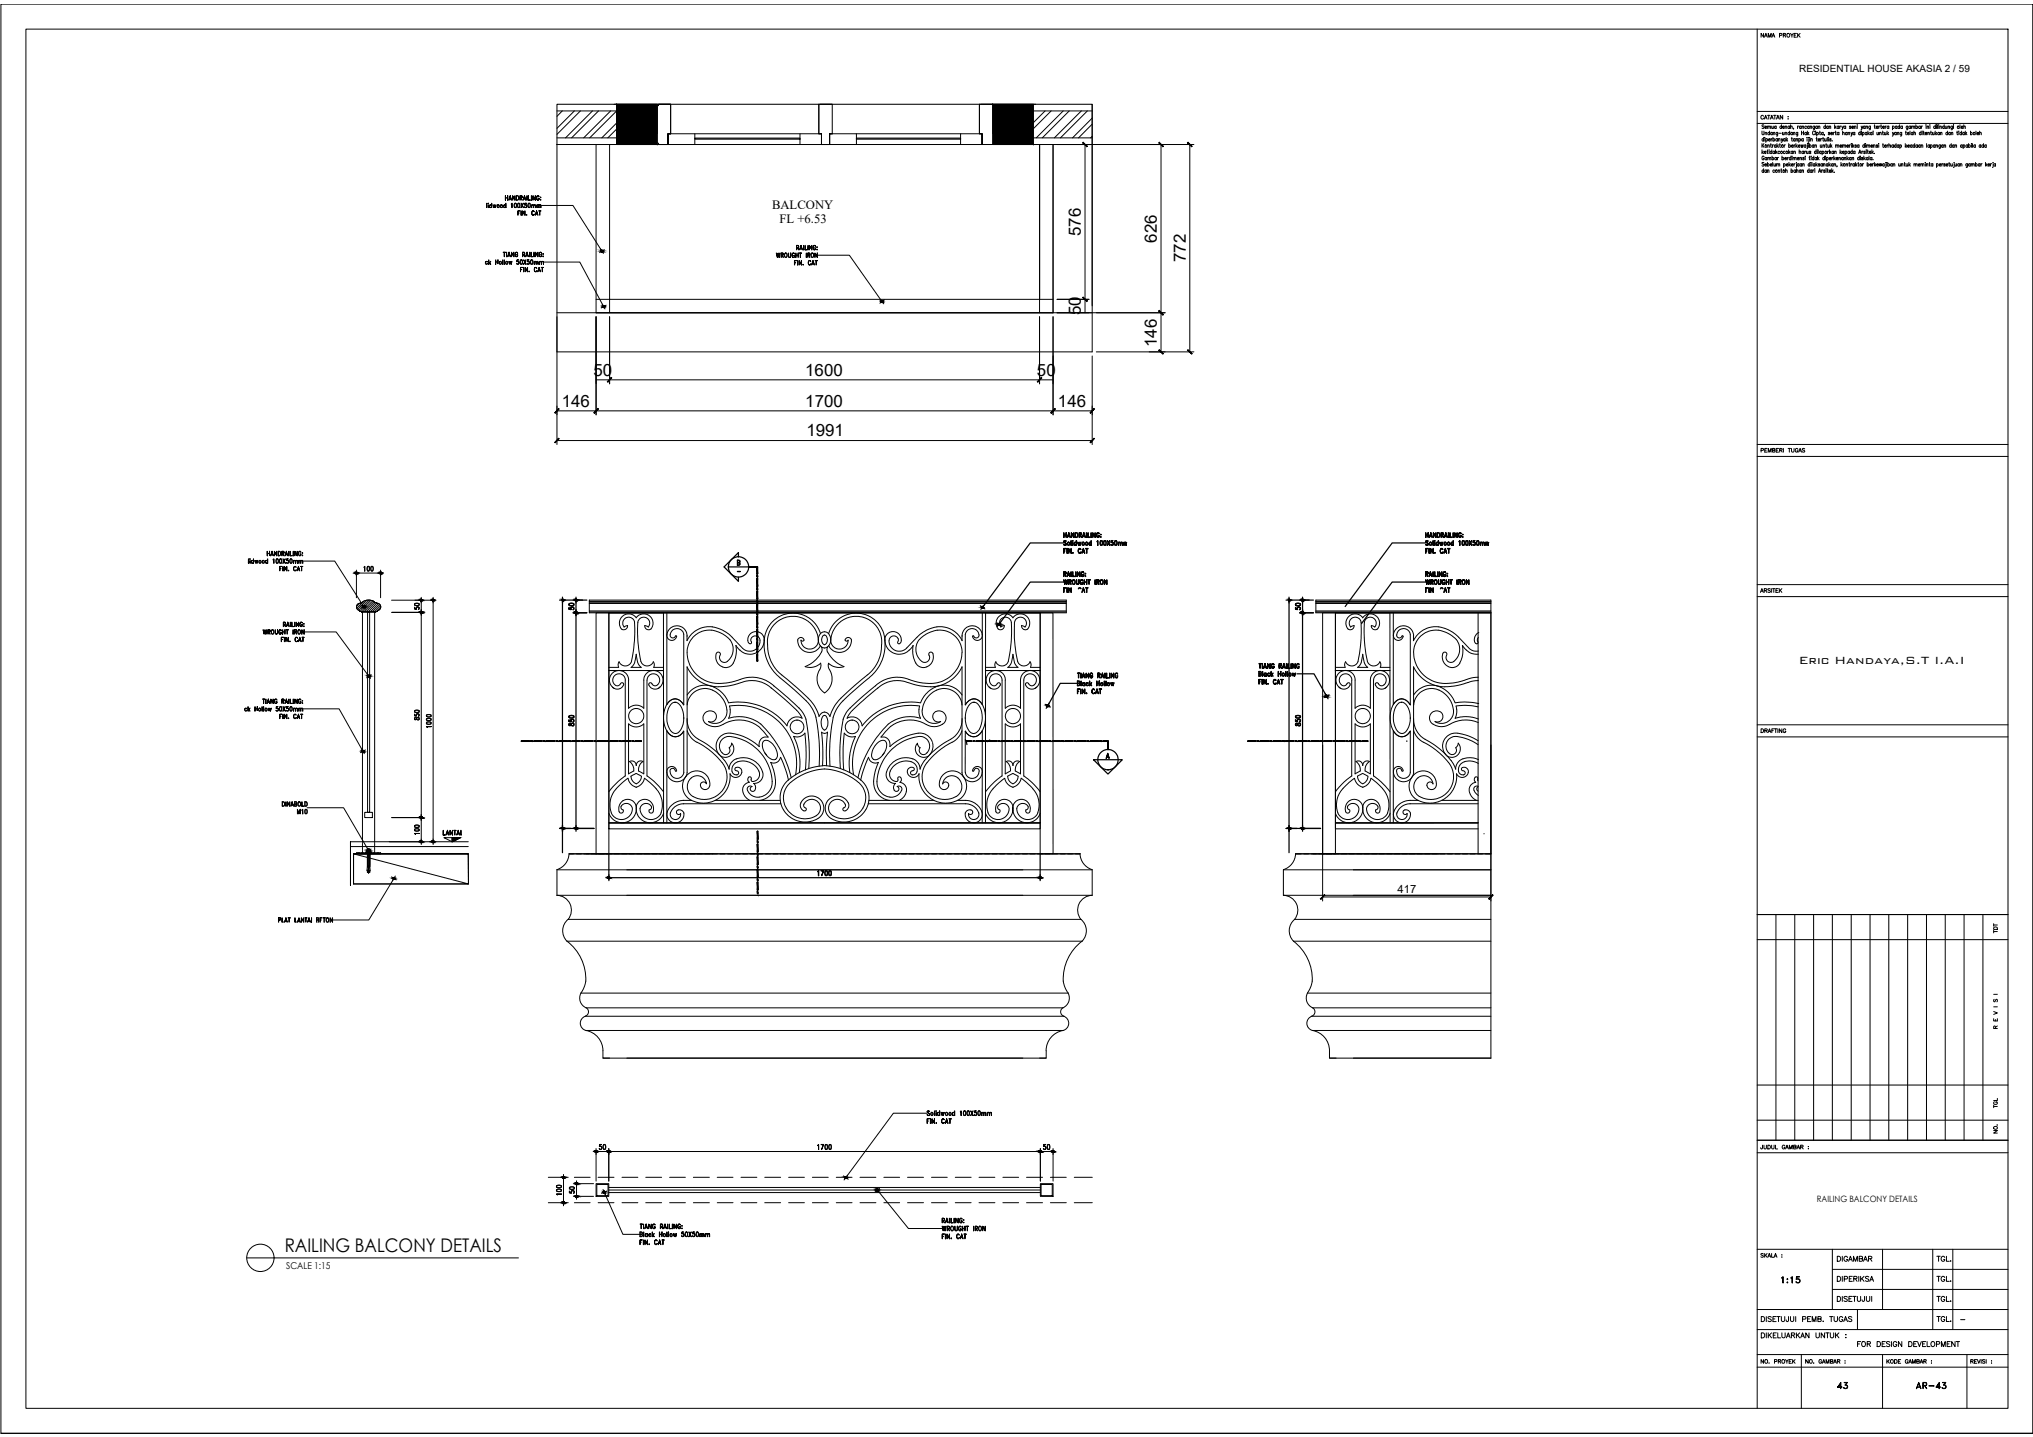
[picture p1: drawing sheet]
<svg xmlns="http://www.w3.org/2000/svg" width="420mm" height="297mm" viewBox="0 0 420 297" stroke-linecap="round" stroke-linejoin="round" font-family="sans-serif">
<defs><g id="words">
<g font-size="4">
<text x="367.2" y="266.3">1:15</text>
<text x="378.9" y="288.2">43</text>
<text x="395.1" y="288.2">AR-43</text>
</g>
<text font-size="3.9" x="58.8" y="258.9">RAILING BALCONY DETAILS</text>
<g font-size="3.5">
<text x="223.4" y="48.8" transform="rotate(-90 223.4 48.8)">576</text>
<text x="239.1" y="50.2" transform="rotate(-90 239.1 50.2)">626</text>
<text x="245.1" y="54.2" transform="rotate(-90 245.1 54.2)">772</text>
<text x="223.4" y="65.2" transform="rotate(-90 223.4 65.2)">50</text>
<text x="239.1" y="71.7" transform="rotate(-90 239.1 71.7)">146</text>
<text x="122.7" y="77.6">50</text>
<text x="166.4" y="77.6">1600</text>
<text x="214.3" y="77.6">50</text>
<text x="116.1" y="84.1">146</text>
<text x="166.4" y="84.1">1700</text>
<text x="218.7" y="84.1">146</text>
<text x="166.7" y="90.2">1991</text>
</g>
<text font-size="2.9" x="371.8" y="137.2">Eric Handaya,S.T I.A.I</text>
<g font-size="2.6">
<text x="159.6" y="43.1">BALCONY</text>
<text x="161.1" y="46.1">FL +6.53</text>
<text x="404.3" y="274.1">-</text>
</g>
<text font-size="2.3" x="288.8" y="184.6">417</text>
<text font-size="2.1" x="371.9" y="14.9">RESIDENTIAL HOUSE AKASIA 2 / 59</text>
<text font-size="1.9" x="59.1" y="262.3">SCALE 1:15</text>
<text font-size="1.8" x="375.5" y="248.4">RAILING BALCONY DETAILS</text>
</g></defs>
<!-- layer: XR-KOP A3_MOZART$0$KOP-A1$0$A-GRSKOP -->
<g fill="none" stroke="#000" stroke-width=".21">
<path d="M.2 .9h420v295.4h-420zM5.4 6h409.6v285.1h-409.6zM363.2 6v285.1M420.2 .9v295.4h-420M363.2 25.5h51.8M363.2 23h51.8M363.2 91.9h51.8M363.2 94.3h51.8M363.2 120.8h51.8M363.2 123.3h51.8M363.2 149.8h51.8M363.2 152.3h51.8"/>
<path d="M363.2 189h51.8M363.2 194.2h51.8M367 189v46.7M370.9 189v46.7M374.8 189v46.7M378.7 189v46.7M382.6 189v46.7M386.5 189v46.7M390.4 189v46.7M394.3 189v46.7M398.1 189v46.7M402 189v46.7"/>
<path d="M405.9 189v46.7M409.8 189v46.7M363.2 224.3h51.8M363.2 231.5h51.8M363.2 235.7h51.8M363.2 238.3h51.8M363.2 258.2h51.8M378.7 258.2v12.5M389.1 258.2v12.5M399.4 258.2v16.6M403.6 258.2v16.6M363.2 280h51.8"/>
<path d="M363.2 274.8h51.8M363.2 270.7h51.8M372.3 280v11.1M378.7 266.5h36.3M378.7 262.4h36.3M383.9 270.7v4.1M389.1 280v11.1M406.5 280v11.1M363.2 282.6h51.8"/>
</g>
<!-- layer: 0 -->
<g fill="none" stroke="#000" stroke-width=".21">
<path d="M115.1 29.9v62M123.2 29.9v34.8M126 29.9v34.8M135.8 21.6h2.8M169.2 21.6h2.8M169.8 27.7v2.2M202.4 21.6h2.8M203 27.7v2.2M214.8 29.9v34.8M214.9 29.9v32M217.6 29.9v34.8M218.5 29.9h28.2"/>
<path d="M224.2 29.9v34.8M225.7 21.6v51.1h-110.6M239.9 29.9v42.8M245.9 29.9v42.8M115.1 64.7h125.7M123.2 61.9h94.4M123.2 65.5v20.3M123.2 78.5h94.4M126 65.5v13.8M214.8 65.5v13.8M217.6 65.5v20.3M218.5 61.9h6.6"/>
<path d="M225.7 73.6v18.3M226.6 72.7h20.1M115.1 84.9h110.6M115.1 91.1h110.6M308.1 124v94.7h-33.3M273.3 154v32.3M115.1 179.8v5.3a3.1 3.1 0 0 1 2.7 1.7 3.1 3.1 0 0 1-.4 3.2M117.6 176.5a3.6 3.6 0 0 1-2.5 3.3M117.6 176.5h105.6a3.6 3.6 0 0 0 2.5 3.3M129.5 179.8h81.9M225.7 179.8v5.3M265.2 179.8v5.3"/>
<path d="M279.7 179.8h28.4M308.1 176.5h-40.3a3.6 3.6 0 0 1-2.6 3.3M117.2 194.5a9.6 9.6 0 0 1 3.8 8.8l-.6 1.5a2.31 2.31 0 0 0 1 3.7 .94 .94 0 0 1-.4 1.5M117.4 190a3.1 3.1 0 0 0-.2 4.5M129.5 185.1h81.9M223.6 194.5a9.6 9.6 0 0 0-3.8 8.8l.6 1.5a2.32 2.32 0 0 1-.9 3.7 .94 .94 0 0 0 .4 1.5M225.7 185.1a3 3 0 0 0-2.8 2 3 3 0 0 0 .9 3.3 3.1 3.1 0 0 1-.2 4.1M265.2 185.1a3.1 3.1 0 0 1 2.7 1.7 3.1 3.1 0 0 1-.3 3.2M267.6 190a3.1 3.1 0 0 0 .4 5.2 9.6 9.6 0 0 1 3.1 8.1l-.6 1.5a2.24 2.24 0 0 0 .8 3.5M273.3 185.4h34.8M279.7 185.1h28.4M121 210.1a1.54 1.54 0 0 0-1.1 1.5 1.54 1.54 0 0 0 1.2 1.4 4.2 4.2 0 0 1 3.5 4.2v1.5h1.4"/>
<path d="M124.6 218.7h91.6M216.2 217.2v1.5h-1.4M219.7 213a4.2 4.2 0 0 0-3.5 4.2M219.9 210.1a1.53 1.53 0 0 1 1 1.5 1.53 1.53 0 0 1-1.2 1.4M271.1 210.1a1.54 1.54 0 0 0-1 1.5 1.54 1.54 0 0 0 1.1 1.4 4.2 4.2 0 0 1 3.6 4.2v1.5h1.3M271.3 208.3a.94 .94 0 0 1 .5 .9 .94 .94 0 0 1-.7 .8"/>
</g>
<!-- layer: 09-Arsiran -->
<g fill="none" stroke="#000" stroke-width=".21">
<path d="M115.1 179.8h110.6M265.2 179.8h42.9M115.1 185.1h110.6M117.2 194.5h106.5M117.4 190h106M265.2 185.1h42.9M267.3 194.5h40.8M267.6 190h40.5M120.1 205.3h100.7M120.9 210.1h99M121.1 213h98.6M121.1 208.3h98.6"/>
<path d="M270.2 205.3h37.9M271.1 210.1h37M271.3 213h36.8M271.3 208.3h36.8"/>
</g>
<!-- layer: AS -->
<g fill="none" stroke="#000" stroke-width=".21">
<path d="M117.6 176.5h1M119.1 176.5h1.1M120.7 176.5h1M122.2 176.5h1.1M123.8 176.5h1M125.4 176.5h1M126.9 176.5h1.1M128.5 176.5h1M130 176.5h1.1M131.6 176.5h1.1M133.2 176.5h1M134.7 176.5h1.1"/>
<path d="M136.3 176.5h1.1M137.9 176.5h1M139.4 176.5h1.1M141 176.5h1M142.6 176.5h1M144.1 176.5h1.1M145.7 176.5h1M147.2 176.5h1.1M148.8 176.5h1M150.4 176.5h1M151.9 176.5h1.1M153.5 176.5h1"/>
<path d="M155 176.5h1.1M156.6 176.5h1M158.2 176.5h1M159.7 176.5h1.1M161.3 176.5h1M162.9 176.5h1M164.4 176.5h1.1M166 176.5h1M167.6 176.5h1M169.1 176.5h1.1M170.7 176.5h1M172.2 176.5h1.1"/>
<path d="M173.8 176.5h1M175.4 176.5h1M176.9 176.5h1.1M178.5 176.5h1M180 176.5h1.1M181.6 176.5h1M183.2 176.5h1M184.7 176.5h1.1M186.3 176.5h1M187.9 176.5h1M189.4 176.5h1.1M191 176.5h1"/>
<path d="M192.6 176.5h1M194.1 176.5h1.1M195.7 176.5h1M197.2 176.5h1.1M198.8 176.5h1M200.4 176.5h1M201.9 176.5h1.1M203.5 176.5h1M205 176.5h1.1M206.6 176.5h1M208.2 176.5h1M209.7 176.5h1.1"/>
<path d="M211.3 176.5h1M212.9 176.5h1M214.4 176.5h1.1M216 176.5h1M217.6 176.5h1M219.1 176.5h1.1M220.7 176.5h1M222.2 176.5h1M267.8 176.5h1.1M269.5 176.5h1M271 176.5h1.1M272.6 176.5h1"/>
<path d="M274.1 176.5h1.1M275.7 176.5h1M277.3 176.5h1M278.8 176.5h1.1M280.4 176.5h1M282 176.5h1M283.5 176.5h1.1M285.1 176.5h1M286.6 176.5h1.1M288.2 176.5h1M289.8 176.5h1M291.3 176.5h1.1"/>
<path d="M292.9 176.5h1M294.4 176.5h1.1M296 176.5h1.1M297.6 176.5h1M299.1 176.5h1.1M300.7 176.5h1.1M302.3 176.5h1M303.8 176.5h1.1M305.4 176.5h1M307 176.5h1.1"/>
</g>
<!-- layer: 0.05 -->
<g fill="#000" stroke="#000" stroke-width=".21">
<path d="M124.2 51.9h.2zM124.3 51.7l.3 .1zM124.3 51.7l.1 .1zM124.3 52.1h.2zM124.3 51.7h.2zM124.4 51.9l.2 .1zM124.2 52l.2-.1 .1 .1zM124.4 51.9l.2-.1zM124.5 63.4h.3zM124.6 63.5l.2 .1zM124.7 63.2l.2 .1zM124.7 63.2v.1h-.1z"/>
<path d="M124.8 63.4h.1zM124.7 63.2h.1zM124.6 63.5h.2zM182.1 62.3h.2zM182.2 62.2h.3zM182.2 62.5h.2zM182.3 62.3l.2 .1zM182.1 62.5l.2-.2 .1 .2zM182.4 62.3h.1zM73.5 118.6h.2zM73.7 118.6h.2zM73.7 118.2l.1 .1z"/>
<path d="M78.5 118.6h.2zM78.7 118.2l.1 .1zM78.7 118.6h.1zM75 125.4h.2zM75.1 125.3h.3zM75.1 125.6h.2zM75.1 125.3h.2zM75.2 125.4l.2 .1zM75 125.5l.2-.1 .1 .1zM75.2 125.4l.2-.1zM76.1 139.6l.3 .1zM76.1 139.7h.1z"/>
<path d="M76.1 139.9h.2zM76.2 139.8l.2 .1zM76.1 139.9l.1-.1 .1 .1zM76.3 139.7h.1zM86.9 126.7l.2 .1zM86.9 124.1l.2 .2zM87 126.4h.1zM87.1 126.7v.1zM87.1 126.7h.1zM87 123.9h.1zM87.1 124.1h.1l-.1 .2zM87.1 124.1v.2z"/>
<path d="M89.3 124.1l.2 .2zM89.4 123.9h.1zM89.5 124.1h.2l-.1 .2zM89.5 123.9h.1zM202.9 125.5h.2zM202.9 125.4l.2 .1h-.2zM202.9 125.7h.3zM202.9 125.4h.3zM203.1 125.5l.1 .2h-.2zM203.1 125.5l.2 .1zM203.2 125.4v.1zM206.2 129h.3l-.1 .1z"/>
<path d="M206.3 128.9l.1 .1zM206.3 129.2h.3zM206.4 128.9h.2zM206.5 129l.1 .2h-.2zM206.5 129l.2 .1zM206.4 128.9h.1zM206.6 128.9l.1 .1zM74.8 155.3h.2zM74.8 155.4l.3 .1zM74.9 155.1l.3 .1zM74.9 155.1l-.1 .1zM75 155.3h.2z"/>
<path d="M74.9 155.1h.2zM74.8 155.4h.3zM76 175.7l.2 .1zM76 175.9l.3 .1zM76.1 175.6l.2 .1zM76.1 175.6l-.1 .1zM76.2 175.8h.2l-.1 .1zM76.1 175.6h.2zM76 175.9l.2-.1v.1zM76.2 175.8l.1-.1 .1 .1zM86.9 174.1l.2 .1zM86.9 169.1l.2 .1z"/>
<path d="M87.1 174.1v.1zM87.1 174.1h.1zM87 173.8h.1zM87 168.9l.1-.1zM87.1 169.1v.1zM87.1 169.1h.1zM89.3 174.1l.2 .1zM89.5 174.1h.2zM89.5 173.8h.1zM89.4 173.8h.1zM93.5 173.2h1.6l-1.6 .8zM81.2 181.5l.1 .1z"/>
<path d="M81.3 181.4h.2zM81.4 181.7h.2l-.1 .1zM81.4 181.5l.2 .1zM81.5 181.4l.1 .1zM123 238.2h.2zM123.2 238.2h.2zM123.2 237.8l.1 .1zM123.1 237.9l.1-.1zM125.6 238.2h.2zM125.8 237.8l.1 .1zM125.7 237.9l.1-.1zM125.8 238.2h.2z"/>
<path d="M214.8 238.2h.2zM214.9 237.9l.1-.1zM215 238.2h.1zM215 238.2h.2zM217.4 238.2h.2zM217.5 237.9l.1-.1zM217.6 238.2h.1zM217.6 238.2h.2zM116.3 248.7l.2 .1zM116.3 243.5l.2 .1zM116.5 248.7h.1zM116.5 248.4h.1z"/>
<path d="M116.4 248.4h.1zM116.4 243.2h.1zM116.5 243.5h.1zM116.5 243.2h.1zM119 247.4l.1 .1zM119 244.8l.1 .1zM119.1 247.4l.1 .1zM119.1 247.4h.2zM119 247.1h.1zM119 244.5h.1zM119.1 244.8l.1 .1zM119.1 244.8h.2z"/>
<path d="M124.7 246.4h.2zM124.8 246.2l-.1 .1zM124.8 246.3h.3zM124.7 246.5h.2zM124.9 246.5h.2v.1zM124.9 246.4h.2zM174.6 243.4h.2v.1zM174.6 243.3l.2 .1h-.2zM174.7 243.2h.2zM174.8 243.4l.2 .2h-.3zM174.8 243.4h.2zM174.9 243.2l.1 .1h-.1z"/>
<path d="M181.1 246h.2zM181.2 245.8l.1 .1h-.2zM181.2 245.8l.3 .1zM181.1 246.1l.2-.1 .1 .1zM181.3 246l.2 .1zM181.3 246l.2-.1v.1z"/>
<path d="M124.2 51.9h.2zM124.2 51.9h.2z"/>
<path d="M124.3 51.7l.3 .1zM124.4 51.8h.2l-.2 .1z"/>
<path d="M124.3 52.1h.2zM124.3 52.1h.2z"/>
<path d="M124.2 51.8l.2 .1zM124.2 51.8l.2 .1z"/>
<path d="M124.4 51.9l.2 .1zM124.5 52h.1z"/>
<path d="M124.2 52l.3 .1zM124.2 52l.3 .1z"/>
<path d="M124.5 63.4h.3zM124.5 63.4h.3z"/>
<path d="M124.6 63.5l.2 .1zM124.7 63.6h.1z"/>
<path d="M124.7 63.2l.2 .1zM124.7 63.3h.2z"/>
<path d="M124.6 63.3l.2 .1zM124.6 63.3l.2 .1z"/>
<path d="M124.8 63.4l.1 .1zM124.8 63.5h.1l-.1 .1z"/>
<path d="M182.1 62.3l.2 .1zM182.1 62.4h.2l-.2 .1z"/>
<path d="M182.2 62.2h.3zM182.2 62.2h.3l-.2 .1z"/>
<path d="M182.2 62.5h.2zM182.2 62.5h.2z"/>
<path d="M182.1 62.3h.2zM182.1 62.3h.2z"/>
<path d="M182.3 62.3l.2 .1zM182.4 62.4h.1z"/>
<path d="M182.3 62.2h.1zM182.2 62.2h.2z"/>
<path d="M182.1 62.5h.3zM182.1 62.5h.3z"/>
<path d="M182.4 62.3h.1zM182.3 62.3h.2z"/>
<path d="M73.5 118.5l.2 .1zM73.5 118.5l.2 .1z"/>
<path d="M73.7 118.6h.1zM73.7 118.6h.1z"/>
<path d="M73.6 118.3h.1zM73.5 118.3h.2z"/>
<path d="M73.5 118.3l.2 .2zM73.5 118.3l.2 .2z"/>
<path d="M73.7 118.3h.2zM73.7 118.3h.2z"/>
<path d="M73.7 118.3l.2 .2zM73.7 118.3l.2 .2z"/>
<path d="M73.7 118.5l.2 .1zM73.7 118.5l.2 .1z"/>
<path d="M78.6 118.3h.1zM78.5 118.3h.2z"/>
<path d="M78.5 118.3l.2 .2zM78.5 118.3l.2 .2z"/>
<path d="M78.5 118.5l.2 .1zM78.5 118.5l.2 .1z"/>
<path d="M78.7 118.6h.1zM78.7 118.6h.1z"/>
<path d="M78.7 118.3h.1zM78.7 118.3h.1z"/>
<path d="M78.7 118.3l.2 .2zM78.7 118.3l.2 .2z"/>
<path d="M78.7 118.5l.1 .1 .1-.1zM78.7 118.5l.1 .1z"/>
<path d="M75 125.4h.2zM75 125.4h.2z"/>
<path d="M75.1 125.3h.3zM75.1 125.3h.3l-.2 .1z"/>
<path d="M75.1 125.6h.1zM75.1 125.6h.1z"/>
<path d="M75 125.3l.2 .1zM75 125.3l.2 .1z"/>
<path d="M75.2 125.4l.2 .1zM75.3 125.5h.1z"/>
<path d="M75 125.5l.3 .1zM75 125.5l.3 .1z"/>
<path d="M76.1 139.6l.3 .1zM76.1 139.7h.3l-.2 .1z"/>
<path d="M76.1 139.9l.2 .1zM76.2 140h.1z"/>
<path d="M76.1 139.7l.1 .1zM76.1 139.7l.1 .1z"/>
<path d="M76.2 139.8l.2 .1zM76.3 139.9h.1z"/>
<path d="M76 139.8h.2zM76 139.8h.2zM76 139.8h.2l-.1 .1z"/>
<path d="M76.2 139.6h.1zM76.1 139.6h.2z"/>
<path d="M76.1 139.9h.2zM76.1 139.9h.2z"/>
<path d="M76.3 139.7h.1zM76.3 139.7l.1 .1z"/>
<path d="M86.9 126.7l.2 .1zM87 126.8h.1z"/>
<path d="M86.9 126.7l.2 .1zM87 126.8h.1z"/>
<path d="M87 126.4l.1 .1zM87 126.4l.1 .1z"/>
<path d="M86.9 126.5l.2 .1zM86.9 126.5l.2 .1h-.3z"/>
<path d="M86.8 126.6l.3 .1zM86.8 126.6l.3 .1z"/>
<path d="M87 126.4l.1 .1zM87 126.4l.1 .1z"/>
<path d="M86.9 126.5l.2 .1zM86.9 126.5l.2 .1h-.3z"/>
<path d="M86.8 126.6l.3 .1zM86.8 126.6l.3 .1z"/>
<path d="M87 123.9l.1 .1zM87 123.9l.1 .1z"/>
<path d="M86.9 124l.2 .1zM86.9 124l.2 .1h-.3z"/>
<path d="M86.8 124.1h.3zM86.8 124.1h.3z"/>
<path d="M87 124.3h.1zM86.9 124.1l.2 .2z"/>
<path d="M87.1 126.4l.1 .1zM87.1 126.4l.1 .1z"/>
<path d="M87.1 126.4l.1 .1zM87.1 126.4l.1 .1z"/>
<path d="M87.1 123.9l.1 .1zM87.1 123.9l.1 .1z"/>
<path d="M87.1 126.5l.1 .1zM87.1 126.5l.1 .1z"/>
<path d="M87.1 126.5l.1 .1zM87.1 126.5l.1 .1z"/>
<path d="M87.1 124l.1 .1zM87.1 124l.1 .1z"/>
<path d="M87.1 126.6l.1 .1zM87.1 126.6l.1 .1z"/>
<path d="M87.1 126.6l.1 .1zM87.1 126.6l.1 .1z"/>
<path d="M87.1 124.1h.1zM87.1 124.1h.1z"/>
<path d="M89.4 123.9l.1 .1zM89.3 124h.2z"/>
<path d="M89.3 124l.2 .1zM89.3 124l.2 .1z"/>
<path d="M89.3 124.1h.2zM89.3 124.1h.2z"/>
<path d="M89.4 124.3h.1zM89.3 124.1l.2 .2z"/>
<path d="M89.5 124.3h.1zM89.5 124.1l.1 .2z"/>
<path d="M89.5 123.9l.2 .1zM89.5 123.9l.2 .1z"/>
<path d="M89.5 124l.2 .1zM89.5 124l.2 .1z"/>
<path d="M89.5 124.1h.2zM89.5 124.1h.2z"/>
<path d="M202.9 125.5l.1 .1zM202.9 125.6h.1z"/>
<path d="M202.9 125.7h.3zM203 125.7h.2z"/>
<path d="M202.9 125.4h.3zM202.9 125.4h.3l-.1 .1z"/>
<path d="M202.9 125.5h.2zM202.9 125.5h.2z"/>
<path d="M203.1 125.5l.2 .1zM203.1 125.6h.2l-.1 .1z"/>
<path d="M203 125.4h.2zM202.9 125.4h.3z"/>
<path d="M203 125.7h.2zM203 125.7h.2z"/>
<path d="M203.1 125.5h.2zM203.1 125.5h.2h-.2z"/>
<path d="M206.2 129l.2 .1zM206.3 129.1h.1z"/>
<path d="M206.3 129.2l.2 .1zM206.4 129.3h.1z"/>
<path d="M206.3 128.9h.2zM206.3 128.9h.2v.1z"/>
<path d="M206.2 129h.3zM206.2 129h.3z"/>
<path d="M206.5 129l.2 .1zM206.5 129.1h.2l-.1 .1z"/>
<path d="M206.4 128.9h.2zM206.4 128.9h.2z"/>
<path d="M206.4 129.2h.2zM206.3 129.2h.3z"/>
<path d="M206.5 129h.2zM206.5 129h.2z"/>
<path d="M74.8 155.3h.2zM74.8 155.3h.2z"/>
<path d="M74.8 155.4l.3 .1zM74.9 155.5h.2z"/>
<path d="M74.9 155.1l.3 .1zM75 155.2h.2z"/>
<path d="M74.8 155.2l.2 .1zM74.8 155.2l.2 .1z"/>
<path d="M75 155.3l.2 .1zM75.1 155.4h.1z"/>
<path d="M76 175.7l.2 .1zM76 175.8h.2l-.2 .1z"/>
<path d="M76 175.9l.3 .1zM76.1 176h.2z"/>
<path d="M76.1 175.6l.2 .1zM76.1 175.7h.2l-.1 .1z"/>
<path d="M76.2 175.8l.1 .1zM76.2 175.9h.1z"/>
<path d="M86.9 174.1l.2 .1zM87 174.2h.1z"/>
<path d="M86.9 169.1l.2 .1zM87 169.2h.1z"/>
<path d="M86.9 169.1l.2 .1zM87 169.2h.1z"/>
<path d="M87 173.8l.1 .1zM87 173.8l.1 .1z"/>
<path d="M86.9 173.9l.2 .1zM86.9 173.9l.2 .1h-.3z"/>
<path d="M86.8 174l.3 .1zM86.8 174l.3 .1z"/>
<path d="M87 168.9h.1zM87 168.9h.1z"/>
<path d="M86.9 168.9l.2 .1zM86.9 168.9l.2 .1h-.3z"/>
<path d="M86.8 169l.3 .1zM86.8 169l.3 .1z"/>
<path d="M87 168.9h.1zM87 168.9h.1z"/>
<path d="M86.9 168.9l.2 .1zM86.9 168.9l.2 .1h-.3z"/>
<path d="M86.8 169l.3 .1zM86.8 169l.3 .1z"/>
<path d="M87.1 173.8l.1 .1zM87.1 173.8l.1 .1z"/>
<path d="M87.1 168.9h.1zM87.1 168.9h.1z"/>
<path d="M87.1 168.9h.1zM87.1 168.9h.1z"/>
<path d="M87.1 173.9l.1 .1zM87.1 173.9l.1 .1z"/>
<path d="M87.1 168.9l.1 .1zM87.1 168.9l.1 .1z"/>
<path d="M87.1 168.9l.1 .1zM87.1 168.9l.1 .1z"/>
<path d="M87.1 174l.1 .1zM87.1 174l.1 .1z"/>
<path d="M87.1 169h.1zM87.1 169l.1 .1z"/>
<path d="M87.1 169h.1zM87.1 169l.1 .1z"/>
<path d="M89.3 174.1l.2 .1zM89.4 174.2h.1z"/>
<path d="M89.5 174.1l.1 .1zM89.5 174.2h.1z"/>
<path d="M89.4 173.8l.1 .1zM89.3 173.9h.2z"/>
<path d="M89.3 173.9l.2 .1zM89.3 173.9l.2 .1z"/>
<path d="M89.3 174l.2 .1zM89.3 174l.2 .1z"/>
<path d="M89.5 173.8l.2 .1zM89.5 173.8l.2 .1z"/>
<path d="M89.5 173.9l.2 .1zM89.5 173.9l.2 .1z"/>
<path d="M89.5 174l.2 .1v-.1zM89.5 174l.2 .1z"/>
<path d="M81.2 181.6l.2 .1zM81.2 181.7h.2l-.1 .1z"/>
<path d="M81.2 181.6h.2zM81.4 181.6l.2 .1z"/>
<path d="M81.2 181.5h.2zM81.2 181.5h.2v.1z"/>
<path d="M81.2 181.6h.2zM81.2 181.6h.2z"/>
<path d="M81.4 181.7l-.1 .1h.2zM81.3 181.8h.2z"/>
<path d="M81.4 181.5v.1h.2zM81.4 181.6h.2z"/>
<path d="M123 238.2h.2zM123.1 238.2h.1z"/>
<path d="M123 238l.2 .2v-.2zM123 238l.2 .2z"/>
<path d="M123.2 238.2h.1zM123.2 238.2h.1z"/>
<path d="M123.1 237.9h.1zM123.1 237.9h.1h-.2z"/>
<path d="M123 237.9l.2 .1zM123 237.9l.2 .1z"/>
<path d="M123.2 237.9h.2zM123.2 237.9h.2z"/>
<path d="M123.2 237.9l.2 .1zM123.2 237.9l.2 .1z"/>
<path d="M123.2 238l.2 .2v-.2zM123.2 238l.2 .2h-.2z"/>
<path d="M125.6 238.2h.2zM125.7 238.2h.1z"/>
<path d="M125.6 238.2h.2zM125.7 238.2h.1z"/>
<path d="M125.7 237.9h.1zM125.7 237.9h.1h-.2z"/>
<path d="M125.6 237.9l.2 .1zM125.6 237.9l.2 .1z"/>
<path d="M125.6 238l.2 .2v-.2zM125.6 238l.2 .2z"/>
<path d="M125.8 238.2h.1zM125.8 238.2h.1z"/>
<path d="M125.6 238l.2 .2v-.2zM125.6 238l.2 .2z"/>
<path d="M125.8 238.2h.1zM125.8 238.2h.1z"/>
<path d="M125.7 237.9h.1zM125.7 237.9h.1h-.2z"/>
<path d="M125.6 237.9l.2 .1zM125.6 237.9l.2 .1z"/>
<path d="M125.8 237.9h.2zM125.8 237.9h.2z"/>
<path d="M125.8 237.9h.2zM125.8 237.9h.2z"/>
<path d="M125.8 237.9l.2 .1zM125.8 237.9l.2 .1z"/>
<path d="M125.8 237.9l.2 .1zM125.8 237.9l.2 .1z"/>
<path d="M125.8 238l.2 .2v-.2zM125.8 238l.2 .2h-.2z"/>
<path d="M125.8 238l.2 .2v-.2zM125.8 238l.2 .2h-.2z"/>
<path d="M214.8 238.2h.2zM214.9 238.2h.1z"/>
<path d="M214.8 238.2h.2zM214.9 238.2h.1z"/>
<path d="M214.9 237.9h.1zM214.8 237.9h.2z"/>
<path d="M214.8 237.9l.2 .1zM214.8 237.9l.2 .1z"/>
<path d="M214.8 238l.2 .2v-.2zM214.8 238l.2 .2h-.2z"/>
<path d="M214.8 238l.2 .2v-.2zM214.8 238l.2 .2h-.2z"/>
<path d="M214.9 237.9h.1zM214.8 237.9h.2z"/>
<path d="M214.8 237.9l.2 .1zM214.8 237.9l.2 .1z"/>
<path d="M215 237.9h.2zM215 237.9h.2z"/>
<path d="M215 237.9h.2zM215 237.9h.2z"/>
<path d="M215 237.9l.2 .1zM215 237.9l.2 .1z"/>
<path d="M215 237.9l.2 .1zM215 237.9l.2 .1z"/>
<path d="M215 238l.2 .2v-.2zM215 238l.2 .2z"/>
<path d="M215 238l.2 .2v-.2zM215 238l.2 .2z"/>
<path d="M217.4 238.2h.2zM217.5 238.2h.1z"/>
<path d="M217.5 237.9h.1zM217.5 237.9h.1h-.2z"/>
<path d="M217.4 237.9l.2 .1zM217.4 237.9l.2 .1z"/>
<path d="M217.4 238l.2 .2v-.2zM217.4 238l.2 .2z"/>
<path d="M217.6 237.9h.2zM217.6 237.9h.2z"/>
<path d="M217.6 237.9l.2 .1zM217.6 237.9l.2 .1z"/>
<path d="M217.6 238l.2 .2v-.2zM217.6 238l.2 .2z"/>
<path d="M116.3 248.7l.2 .1zM116.4 248.8h.1z"/>
<path d="M116.3 243.5l.2 .1zM116.4 243.6h.1z"/>
<path d="M116.5 248.7l.1 .1zM116.5 248.8h.1z"/>
<path d="M116.4 248.4l.1 .1zM116.4 248.4l.1 .1z"/>
<path d="M116.3 248.5l.2 .1zM116.3 248.5l.2 .1z"/>
<path d="M116.3 248.6l.2 .1zM116.3 248.6l.2 .1z"/>
<path d="M116.4 243.2l.1 .1zM116.4 243.2l.1 .1z"/>
<path d="M116.3 243.3l.2 .1zM116.3 243.3l.2 .1h-.2z"/>
<path d="M116.3 243.4l.2 .1zM116.3 243.4l.2 .1z"/>
<path d="M116.5 243.5l.1 .1zM116.5 243.6h.1z"/>
<path d="M116.5 248.4l.1 .1zM116.5 248.4l.1 .1z"/>
<path d="M116.5 243.2l.1 .1zM116.5 243.2l.1 .1z"/>
<path d="M116.5 248.5l.2 .1zM116.5 248.5l.2 .1z"/>
<path d="M116.5 243.3l.2 .1zM116.5 243.3l.2 .1h-.2z"/>
<path d="M116.5 248.6l.1 .1 .1-.1zM116.5 248.6l.1 .1z"/>
<path d="M116.5 243.4l.1 .1 .1-.1zM116.5 243.4l.1 .1z"/>
<path d="M119 247.4l.1 .1zM119 247.5h.1z"/>
<path d="M119 244.8l.1 .1zM119 244.9h.1z"/>
<path d="M119 247.1l.1 .1zM119 247.2h.1z"/>
<path d="M119 247.2l.1 .1zM119 247.2l.1 .1z"/>
<path d="M118.9 247.3l.2 .1zM118.9 247.3l.2 .1z"/>
<path d="M119 244.5l.1 .1zM119 244.6h.1z"/>
<path d="M119 244.6l.1 .1zM119 244.6l.1 .1z"/>
<path d="M118.9 244.7l.2 .1v-.1zM118.9 244.7l.2 .1z"/>
<path d="M119.1 247.1l.2 .1zM119.1 247.1l.2 .1z"/>
<path d="M119.1 244.5l.2 .1zM119.1 244.5l.2 .1z"/>
<path d="M119.1 247.2l.3 .1zM119.1 247.2l.3 .1z"/>
<path d="M119.1 244.6l.3 .1zM119.1 244.6l.3 .1z"/>
<path d="M119.1 247.3l.2 .1zM119.1 247.3l.2 .1z"/>
<path d="M119.1 244.7l.2 .1 .1-.1zM119.1 244.7l.2 .1h-.2z"/>
<path d="M124.7 246.4h.2zM124.7 246.4h.2z"/>
<path d="M124.8 246.3h.3zM124.8 246.3h.3z"/>
<path d="M124.7 246.3l.2 .1zM124.7 246.3l.2 .1z"/>
<path d="M124.9 246.5l.2 .1zM124.9 246.6h.2z"/>
<path d="M124.8 246.2l.2 .1zM124.8 246.2l.2 .1z"/>
<path d="M124.7 246.5l.3 .1zM124.7 246.5l.3 .1z"/>
<path d="M124.8 246.6h.2zM124.8 246.6h.2z"/>
<path d="M124.9 246.4l.2 .1zM124.9 246.4l.2 .1z"/>
<path d="M174.6 243.4l.2 .1zM174.6 243.5h.2z"/>
<path d="M174.6 243.3h.3zM174.6 243.3h.3l-.1 .1z"/>
<path d="M174.8 243.4h.2zM174.8 243.4h.2v.2z"/>
<path d="M174.6 243.4h.2zM174.6 243.4h.2z"/>
<path d="M174.7 243.2h.2zM174.7 243.2h.2z"/>
<path d="M174.7 243.6h.2zM174.7 243.6h.2z"/>
<path d="M174.7 243.6h.3zM174.7 243.6h.2z"/>
<path d="M174.9 243.3l.1 .1zM174.9 243.3l.1 .1z"/>
<path d="M181.1 246h.2zM181.1 246h.2z"/>
<path d="M181.2 245.8l.3 .1zM181.2 245.9h.3l-.2 .1z"/>
<path d="M181.1 245.9l.2 .1zM181.1 245.9l.2 .1z"/>
<path d="M181.3 246l.2 .1zM181.4 246.1h.1z"/>
<path d="M181.3 245.8h.1zM181.2 245.8h.2z"/>
<path d="M181.1 246.1l.3 .1zM181.1 246.1l.3 .1z"/>
<path d="M181.2 246.2h.2zM181.2 246.2h.1z"/>
<path d="M181.3 246h.2zM181.3 246h.2z"/>
</g>
<g fill="none" stroke="#000" stroke-width=".21">
<path d="M100.4 54.3v-.2l.3 .1v-.1a.28 .28 0 0 0-.4 .2 .28 .28 0 0 0 .4 .3v-.2l-.2 .2-.1-.2M100.6 42.9v-.9v.9M100.8 42l.1 .1zM100.9 42h.1M100.9 42.3v.6zM101 53.7v.9zM101 54.4l.4-.4-.4 .5M101.2 54.3l.2 .3-.3-.3M101.6 42.9v-.9v.9M101.9 42.3l.1 .5 .2-.5 .1 .5 .2-.5-.2 .6-.1-.5-.2 .5zM102.4 53.7l.1 .9zM102.5 54.1h.4"/>
<path d="M102.9 53.7v.9v-.9M103.9 53.7v.9zM104 52.1l.5 .1zM104.1 42.4l.1-.1 .3 .1h-.1a.26 .26 0 0 0-.3 .2 .26 .26 0 0 0 .3 .3l.1-.1a.28 .28 0 0 1-.4 0 .28 .28 0 0 1 0-.4zM104.2 52.2v.9v-.9M104.2 53.7v.9zM104.5 41.4v-1v1M104.5 40.9h.4M104.5 42l.1 .9zM104.7 52.1v1zM104.9 40.4v1v-1M105 52.9h.4"/>
<path d="M105 52.8h.4M105.2 54l.1 .5 .2-.5 .1 .5 .2-.5-.2 .6-.1-.5-.2 .5zM105.2 52.1l.3 1-.3-.8-.3 .8zM105.2 41.2h.5M105.2 41.1h.4M105.5 40.4l.2 1-.2-.8-.4 .8zM105.7 52.1l.5 .8v-.8v1l-.5-.8v.8zM105.8 42v.9v-.8l-.1 .1zM105.9 40.4l.5 .8v-.8v1l-.4-.8-.1 .8zM106.4 42h.1a.51 .51 0 0 1 0 .9l-.2-.1zM106.4 42.8h.2M106.4 42.1h.2"/>
<path d="M106.4 42l-.1 .4 .1 .5M106.6 52.2l.2-.1 .2 .3a.26 .26 0 0 0-.3-.2 .26 .26 0 0 0-.2 .3v.2a.24 .24 0 0 0 .2 .3 .24 .24 0 0 0 .3-.3l-.2-.1h.2v.3a.28 .28 0 0 1-.3 .2 .28 .28 0 0 1-.3-.4zM106.6 42l.1 .4-.1 .5M106.7 40.4a.48 .48 0 0 1 .5 .5 .48 .48 0 0 1-.5 .5zM106.7 40.5a.42 .42 0 0 1 .5 .4 .42 .42 0 0 1-.5 .4M106.8 54.5l.1 .1M107 43.6h.5h-.4l-.1 .9zM107.1 42h.1a.51 .51 0 0 1 0 .9l-.2-.4zM107.1 42.8h.3M107.1 42.1h.3M107.1 44h.2l-.2 .1M107.1 42l-.1 .4 .1 .5"/>
<path d="M107.1 54.1l.2 .2-.2 .3M107.3 54.2l-.2-.1h-.3v-.4h.4h-.3l-.1 .4a.28 .28 0 0 1 .4 0 .28 .28 0 0 1 0 .4 .28 .28 0 0 1-.4-.1l.3 .2 .2-.2M107.3 42l.1 .4-.1 .5M107.5 40.9l.4-.1v-.3h-.4v.9v-1l.4 .1v.4h-.4M107.6 55.3h.4h-.4v.9zM107.6 53.7h.1a.53 .53 0 0 1 0 .9l-.2-.4zM107.6 54.6h.3M107.6 53.8h.3M107.6 55.7h.2l-.2 .1M107.6 53.7l-.1 .4 .1 .5M107.7 40.9l.2 .5-.2-.5M107.7 42l.5 .9z"/>
<path d="M107.7 43.6v.9zM107.8 53.7l.2 .4-.2 .5M108 43.6l.5 .8v-.8v.9l-.5-.8v.8zM108 52.6l.4-.1v-.3h-.4v.9v-1l.4 .1v.4h-.4M108.1 42l-.4 .9zM108.2 41.2h.4M108.2 52.6l.3 .5-.3-.5M108.2 53.7l.5 .9zM108.2 55.3v.9zM108.2 41.1h.4M108.4 40.4l.2 1-.2-.8-.3 .8zM108.4 42.8l.1 .1"/>
<path d="M108.5 55.3l.5 .8v-.8v.9l-.4-.8-.1 .8zM108.7 53.7l-.5 .9zM108.7 42.4l.2 .2-.2 .3M108.7 52.9h.4M108.7 52.8h.4M108.8 44.4h.1zM108.8 44.4h.1M108.9 42.5l-.2-.1h-.3l.1-.4h.3h-.3v.4a.29 .29 0 0 1 .4 0 .29 .29 0 0 1-.1 .4 .29 .29 0 0 1-.4 0M108.9 42.7l-.2 .2-.3-.1M108.9 41.4v-1v1M108.9 52.1l.3 1-.3-.8-.3 .8zM109 54.5l.1 .1"/>
<path d="M109.2 40.4v.9l.4 .1h-.4zM109.2 42h.1a.51 .51 0 0 1 0 .9l-.2-.1zM109.2 42.8h.3M109.2 42.1h.3M109.2 42l-.1 .4 .1 .5M109.2 54.1l.2 .2-.2 .3M109.3 56.1l.1 .1zM109.3 56.1h.1M109.4 54.2l-.2-.1h-.2v-.4h.3h-.3v.4a.28 .28 0 0 1 .4 0 .28 .28 0 0 1-.1 .4 .28 .28 0 0 1-.4-.1l.3 .2 .2-.2M109.4 53.1l.1-1v1M109.5 42l.1 .4-.1 .5M109.7 52.1l.1 .9 .4 .1h-.5z"/>
<path d="M109.7 53.7h.2a.53 .53 0 0 1 0 .9l-.2-.2zM109.7 54.6h.3M109.7 53.8h.3M109.8 53.7l-.1 .4 .1 .5M109.8 40.4l.1 1zM109.9 42.3v.6zM110 43.7l.3-.1 .1 .2-.1-.1a.37 .37 0 0 0-.4 .3 .37 .37 0 0 0 .5 .4v-.1l-.1 .1a.42 .42 0 0 1-.5-.2 .42 .42 0 0 1 .2-.5zM110 42.4h.3v.5l-.1-.5-.3 .1zM110 53.7l.1 .4-.1 .5M110.2 40.4l.4 .8v-.8v1l-.4-.8v.8zM110.3 52.1l.1 1zM110.4 42.4h.2l.1 .5-.1-.5-.3 .1z"/>
<path d="M110.4 54v.6zM110.5 55.4l.3-.1 .2 .2-.2-.2a.39 .39 0 0 0-.4 .4 .39 .39 0 0 0 .4 .4l.2-.1a.28 .28 0 0 1-.4 .2 .28 .28 0 0 1-.2-.4zM110.5 54.1h.3v.5v-.4l-.1-.1-.3 .1zM110.7 52.1l.4 .8 .1-.8v1l-.5-.8v.8zM110.7 44.3h.4M110.7 44.2h.4M110.9 43.6l.3 .9-.3-.8-.3 .8zM110.9 54.1h.3v.5l-.1-.5-.3 .1zM111 42.3v.6zM111 40.5l.3-.1 .1 .3-.1-.2a.4 .4 0 0 0-.4 .4 .4 .4 0 0 0 .4 .4l.1-.3h-.1h.1v.2a.27 .27 0 0 1-.3 .2 .27 .27 0 0 1-.2-.4zM111.1 42.4h.3v.5l-.1-.5-.3 .1zM111.2 56h.4"/>
<path d="M111.3 55.9h.3M111.3 43.6h.5zM111.4 55.3l.3 .9-.3-.8-.3 .8zM111.5 54v.6zM111.5 42.4h.3v.5l-.1-.5-.3 .1zM111.5 43.6l.1 .9zM111.5 54.2l.4-.1v.5l-.1-.5zM111.6 52.2l.2-.1 .1 .3-.1-.2a.44 .44 0 0 0-.3 .4 .44 .44 0 0 0 .3 .4l.1-.1-.1-.3h.2v.3a.27 .27 0 0 1-.4 .2 .27 .27 0 0 1-.2-.4zM111.7 40.8l.1 .1zM111.7 41.3l.1 .1zM111.7 40.8h.1M111.7 41.3h.1"/>
<path d="M111.8 42.5h6.6l5.9 9.2M111.8 55.3h.5zM111.9 54.2l.4-.1v.5v-.4l-.1-.1zM112.1 55.3v.9v-.9M112.2 53l.1 .1zM112.2 52.4l.1 .2zM112.2 52.5h.1M112.2 53h.1M112.3 54.2h7.5l4.9 9M124.1 51.4l.6 1M124.2 51.9h.2zM124.2 51.8l.2 .1h-.2z"/>
<path d="M124.2 52l.2-.1-.1 .2zM124.3 51.7l.1 .2zM124.4 51.7v.2zM124.4 51.9l.1 .2zM124.4 51.9l.2 .1zM124.4 51.9l.2-.1zM124.4 51.9l-.1 .2zM124.4 51.9l.1 .2h-.1zM124.5 51.7l.1 .1-.2 .1zM124.9 51.6l-1 .6M160.4 52.3l.3 .8 .1-.8 .2 .8 .2-.8-.2 .9-.2-.8-.1 .8zM161.4 52.3l.5 .2-.1 .2-.3 .1 .4-.2-.1-.2-.3-.1v.9z"/>
<path d="M161.6 52.8l.3 .4zM162.2 52.4l.1-.1a.45 .45 0 0 1 .4 .5 .45 .45 0 0 1-.4 .4l-.2-.3zM162.3 52.4l.1-.1a.41 .41 0 0 1 .3 .5 .41 .41 0 0 1-.4 .3l-.1-.2zM162.9 52.3l.1 .8 .2 .1 .2-.1v-.8v.8l-.2 .1-.2-.1zM163.8 52.3h.2l.2 .2a.24 .24 0 0 0-.2-.2 .24 .24 0 0 0-.2 .2v.6h.3l.1-.2-.2-.1h.2v.2a.29 .29 0 0 1-.3 .2 .29 .29 0 0 1-.2-.3zM164.2 53.9h.4h-.4v.9zM164.2 54.3h.2h-.2M164.5 52.3v.9zM164.5 52.7h.4M164.7 51.2l.3-.1v-.3h-.3l-.1 .9v-1l.4 .1v.4h-.3M164.8 51.2l.3 .5-.2-.5M164.8 53.9l.1 .9z"/>
<path d="M164.9 52.3l.1 .9zM165.1 53.9l.5 .8 .1-.8v.9l-.5-.8-.1 .8zM165.2 52.3h.5zM165.3 51.4h.5M165.4 52.3v.9v-.9M165.4 51.4h.3M165.5 50.7l.3 1-.3-.9-.2 .9zM166 54.7v.1zM166 54.7h.1M166.1 51.7v-1v1M166.4 50.7v.9l.4 .1h-.4zM166.6 53.2v-.9v.9"/>
<path d="M166.9 52.3l.5 .2-.1 .2-.3 .1 .4-.2-.1-.2-.3-.1v.9zM167 51.7v-1v1M167.2 52.8l.2 .4-.2-.4M167.2 53.9h.2l.2 .2a.26 .26 0 0 0-.3-.2 .26 .26 0 0 0-.2 .3l.1 .5h.2l.1-.1a.23 .23 0 0 1-.2 .2 .23 .23 0 0 1-.2-.2zM167.3 50.7l.4 .8 .1-.8v1l-.5-.9v.9zM167.7 52.3h.1a.45 .45 0 0 1 .4 .5 .45 .45 0 0 1-.5 .4l-.1-.3zM167.7 52.4l.2-.1a.41 .41 0 0 1 .2 .5 .41 .41 0 0 1-.4 .3l-.1-.2zM167.8 54.6h.4M167.9 54.5h.3M168 53.9l.3 .9-.3-.8-.3 .8zM168.2 50.8l.2-.1 .1 .3-.1-.2a.4 .4 0 0 0-.4 .4 .4 .4 0 0 0 .4 .4l.1-.3h-.1h.2v.1a.28 .28 0 0 1-.4 .2 .28 .28 0 0 1-.2-.3zM168.4 52.3l.5 .8v-.8v.9l-.5-.8v.8z"/>
<path d="M168.4 53.9h.5zM168.7 53.9v.9v-.9M168.8 51.1l.1 .1zM168.8 51.6l.1 .1zM168.8 51.1h.1M168.8 51.6h.1M168.9 52.8h6.6l6.7 9.4M124.5 62.9l.5 1M124.5 63.4h.3zM124.6 63.5l.2-.1-.1 .1zM124.6 63.3l.2 .1zM124.7 63.2l.1 .2z"/>
<path d="M124.8 63.4l.1 .1h-.1zM124.8 63.4h.1zM124.8 63.4l.1-.1zM124.8 63.2v.2zM124.8 63.4l-.1 .1zM124.8 63.4v.2zM124.8 63.2l.1 .1-.1 .1zM125.3 63.1l-1.1 .6M182 61.9l.6 .9M182.1 62.4l.2-.1-.2 .2zM182.1 62.3h.2zM182.1 62.3h.2l-.2 .1z"/>
<path d="M182.1 62.5l.2-.2zM182.2 62.2h.1v.1zM182.3 62.3l.2 .1-.1 .1zM182.3 62.3h.2zM182.3 62.2h.1l-.1 .1zM182.3 62.3v.3zM182.4 62.2l-.1 .1zM182.8 62l-1 .7M51.3 116.4l.1-.9v.9M51.6 115.6h.1zM51.6 115.6h.1M51.6 115.8l.1 .6z"/>
<path d="M52 115.9l.4 .1-.2-.1a.26 .26 0 0 0-.2 .2 .26 .26 0 0 0 .2 .3l.2-.1a.29 .29 0 0 1-.5 0 .29 .29 0 0 1 .1-.4zM52.4 116.4v-.9v.9M52.6 115.8l.2 .5 .2-.5 .1 .5 .2-.5-.2 .6-.1-.4-.2 .4zM55.2 114.9v-1v1M55.2 114.4h.5M55.3 115.5v.9zM55.7 113.9v1v-1M56 114.7h.4M56.2 113.9l.3 1-.3-.8-.3 .8zM56.6 115.5v.9v-.8l-.2 .1zM56.7 113.9l.5 .9v-.9v1l-.5-.8v.8zM57.2 115.6l.1-.1a.51 .51 0 0 1 .2 .5 .51 .51 0 0 1-.2 .4l-.2-.1z"/>
<path d="M57.2 116.4h.2M57.2 115.6h.2l.1 .1-.1 .7M57.2 115.6l-.1 .3 .1 .5M57.5 113.9a.48 .48 0 0 1 .5 .5 .48 .48 0 0 1-.5 .5zM57.5 114a.42 .42 0 0 1 .5 .4 .42 .42 0 0 1-.5 .4M57.8 117.1h.5h-.5v.9zM57.8 115.6l.2-.1a.51 .51 0 0 1 .3 .5 .51 .51 0 0 1-.3 .4l-.3-.4zM57.8 116.4h.3M57.8 117.5l.3 .1zM57.9 116.4l-.1-.4 .1-.4 .3 .1-.1 .7M58.3 114.4l.4-.1v-.3h-.4v.9v-1l.4 .1v.4h-.4M58.5 114.4l.2 .5z"/>
<path d="M58.5 115.5l.5 .9zM58.5 117.1v.9zM58.8 117.1l.4 .8 .1-.8v.9l-.5-.8v.8zM58.9 115.5l-.4 .9zM59 114.7h.4M59.2 113.9l.2 1-.2-.8-.3 .8zM59.2 116.3l.1 .1M59.5 115.9l.1 .2-.1 .3M59.6 117.9h.1zM59.6 117.9h.1M59.6 116v-.1h-.4v-.4h.4l-.3 .1-.1 .3a.29 .29 0 0 1 .4 0 .29 .29 0 0 1 0 .4 .29 .29 0 0 1-.4 0l.3 .1 .1-.2M59.7 114.9v-1v1"/>
<path d="M60 113.9v.9l.4 .1h-.4zM60 115.6l.1-.1a.53 .53 0 0 1 0 .9l-.2-.1zM60 116.4h.3M60 115.6h.3v.1v.7M60 115.6l-.1 .3 .1 .5M60.6 113.9v1zM60.6 115.8l.1 .6zM60.8 115.9h.2l.1 .5-.1-.5-.3 .1zM60.8 117.1h.3l.1 .2-.1-.1a.37 .37 0 0 0-.4 .4 .37 .37 0 0 0 .5 .3v-.1l-.2 .2a.49 .49 0 0 1-.4-.4 .49 .49 0 0 1 .2-.5zM60.9 113.9l.5 .9v-.9v1l-.4-.8-.1 .8zM61.2 115.9h.2l.1 .5-.1-.5-.3 .1zM61.5 117.8h.4"/>
<path d="M61.5 117.7h.3M61.7 117.1l.3 .9-.3-.8-.3 .8zM61.7 115.8l.1 .6zM61.8 114l.2-.1 .2 .3-.2-.2a.4 .4 0 0 0-.3 .4 .4 .4 0 0 0 .4 .4l.1-.3h-.2h.2v.2a.27 .27 0 0 1-.3 .2 .27 .27 0 0 1-.2-.4zM61.9 115.9h.2l.1 .5-.1-.5-.3 .1zM62.1 117.1h.5zM62.3 115.9h.2l.1 .5-.1-.5-.3 .1zM62.3 117.1v.9l.1-.9M62.5 114.3v.1zM62.5 114.3h.1M62.5 114.8v.1zM62.5 114.8h.1"/>
<path d="M62.6 116h6.6l5.9 9.3M73.1 118.5h6.2M73.5 118.5h.2zM73.5 118.5h.2l-.1 .1zM73.5 118.3h.1l.1 .2zM73.5 118.3l.2 .2zM73.6 118.3l.1 .2zM73.7 118.5l-.1 .1zM73.7 118.5l.1 .1zM73.7 118.5h.2l-.1 .1zM73.7 118.5h.2zM73.7 118.5l.2-.2z"/>
<path d="M73.7 118.2l.1 .1-.1 .2zM73.7 117.8v5.8M73.8 118.3h.1l-.2 .2zM75.4 117.1v1v-1l-.2 .1zM76 117.1a.49 .49 0 0 1 .5 .4 .49 .49 0 0 1-.3 .6l-.3-.3zM76 117.9h.3M76 117.1h.3M76 117.1l-.1 .4 .1 .5M76.2 117.1l.1 .4-.1 .5M76.7 117.1a.49 .49 0 0 1 .5 .4 .49 .49 0 0 1-.3 .6l-.3-.3zM76.7 117.9h.3M76.7 117.1h.3"/>
<path d="M76.8 117.1l-.2 .4 .2 .5M77 117.1l.1 .4-.1 .5M78.5 118.3h.1l.1 .2zM78.5 118.3l.2 .2zM78.5 118.5h.2zM78.5 118.5h.2l-.1 .1zM78.6 118.3l.1 .2zM78.7 118.5l.1-.2zM78.7 118.2l.1 .1-.1 .2zM78.7 118.5l-.1 .1zM78.7 118.5l.1 .1zM78.7 118.5h.1v.1z"/>
<path d="M78.7 118.5h.2zM78.7 117.8v5.8M78.8 118.3l-.1 .2zM54.4 130.2l.2 .8 .2-.8 .1 .8 .3-.8-.3 .9-.1-.8-.2 .8zM55.4 130.6h.4v-.4h-.4v.9v-.9h.4v.4h-.4M55.6 130.6l.2 .5-.2-.5M56.2 130.2h.1a.45 .45 0 0 1 .3 .4 .45 .45 0 0 1-.4 .4l-.2-.3zM56.2 130.2h.1a.41 .41 0 0 1 .3 .5 .41 .41 0 0 1-.4 .3l-.1-.3zM56.9 130.2v.8h.2h.2l.1-.8-.1 .8-.1 .1-.3-.1zM57.8 130.2h.2l.2 .2a.24 .24 0 0 0-.3-.2 .24 .24 0 0 0-.2 .2v.6h.4v-.3h-.1h.2v.2a.29 .29 0 0 1-.4 .2 .29 .29 0 0 1-.2-.4zM58.1 131.7h.4h-.3v.9zM58.2 132.2h.2h-.2"/>
<path d="M58.4 130.2v.9zM58.4 130.6h.5M58.5 128.6l.5 .2-.1 .2-.3 .1 .4-.2-.1-.2-.3-.1v.9zM58.8 129.1l.2 .4-.2-.4M58.8 131.7v.9zM58.9 130.2v.9zM59.1 131.7l.4 .8 .1-.8v.9l-.5-.7v.7zM59.1 130.2h.5zM59.3 129.3h.4M59.3 129.3h.3M59.3 130.2v.9l.1-.9M59.5 128.6l.3 .9-.3-.8-.3 .8z"/>
<path d="M59.9 132.5l.1 .1zM59.9 132.6h.1M60 129.5v-.9v.9M60.3 128.6v.9h.4h-.4zM60.6 131.1v-.9v.9M60.9 129.5v-.9v.9M60.9 130.6h.4v-.4h-.4v.9v-.9h.4v.4h-.4M61.1 130.6l.2 .5-.2-.5M61.1 131.7h.3l.1 .2-.1-.1a.38 .38 0 0 0-.4 .4 .38 .38 0 0 0 .4 .4l.1-.2a.28 .28 0 0 1-.3 .2 .28 .28 0 0 1-.2-.3zM61.2 128.6l.5 .8v-.8v.9l-.4-.8-.1 .8zM61.7 130.2a.45 .45 0 0 1 .4 .4 .45 .45 0 0 1-.4 .4l-.2-.3zM61.7 130.2h.1a.41 .41 0 0 1 .3 .5 .41 .41 0 0 1-.4 .3z"/>
<path d="M61.7 132.4h.5M61.8 132.4h.4M62 131.7l.3 .9-.3-.7-.3 .7zM62.1 128.6h.2l.2 .2a.25 .25 0 0 0-.3-.2 .25 .25 0 0 0-.2 .4l.1 .4 .2 .1 .2-.2-.2-.2h.2v.2a.28 .28 0 0 1-.4 .2 .28 .28 0 0 1-.1-.3zM62.4 130.2l.4 .8v-.8v.9l-.4-.8v.8zM62.4 131.7h.4zM62.6 131.7v.9v-.9M62.7 129h.1zM62.7 129.4l.1 .1zM62.8 129h.1M62.8 129.4h.1M62.8 130.6h6.7l6.6 9"/>
<path d="M73.7 125.4l.2 .5 .4 .3M74.3 124.7l-.6 .6M74.3 126.2v.2h.3M74.5 124.7a.76 .76 0 0 0-.8 .7 .76 .76 0 0 0 .6 .8M74.5 124.7a.76 .76 0 0 0-.8 .7M74.6 126.4l.2 .1M74.9 124.9l.6 1M74.9 126.4h2.5v.2h-2.5zM74.9 126.6h-.1l.1-.2h2.5v.2h.2h-.2v47.5M74.9 126.6v47.5M75 125.4h.2zM75 124.4l-.5 .2v.1"/>
<path d="M75 125.3l.2 .1h-.2zM75 125.5l.2-.1-.1 .2zM75.1 125.3l.1 .1zM75.1 124.4l-1.4 1.3M75.2 124.3a2.37 2.37 0 0 1 2 0M75.2 124.3l-.2 .1M75.2 125.2v.2zM75.2 125.4l.1 .2zM75.2 125.4l.2 .1zM75.2 125.4l.2-.1zM75.2 125.4l-.1 .2zM75.2 125.4l.1 .2h-.1z"/>
<path d="M75.3 125.3h.1l-.2 .1zM75.7 125.1l-1 .6M75.8 124.1l-1.9 1.9M75.9 139.3l.7 .9M76 126.6h.4v41.3h-.4zM76 139.8h.2l-.1 .1zM76.1 139.7l.1 .1zM76.1 139.7l.1 .1h-.2zM76.1 139.9l.1-.1zM76.1 139.6h.1v.2zM76.2 139.8l.2 .1h-.1zM76.2 139.8l.2-.1z"/>
<path d="M76.2 139.6h.1l-.1 .2zM76.2 139.8l.1 .2zM76.3 124.1l-2.1 2.1M76.3 139.6l-.1 .2zM76.6 124.1l-2.2 2.3M76.7 139.4l-.9 .7M77 124.2l-2.3 2.3M77.2 124.3l.2 .1M77.3 124.4l-2 2M77.4 124.4l.3 .2M77.5 124.6l-1.8 1.8M77.7 126.5h-.1"/>
<path d="M77.7 124.6l.2 .1M77.9 124.7a.76 .76 0 0 1 .8 .7 .76 .76 0 0 1-.7 .8v.2l-.3 .1M77.9 124.7a.76 .76 0 0 1 .8 .7M77.9 124.7l-1.7 1.7M78 126.3l-.1 .1M78.2 124.8l-1.6 1.6M78.5 125l-1.5 1.4M78.6 125.2l-1.2 1.2M78.6 125.7l-.5 .5M78.7 125.4v.1M78.7 125.6l-.3 .4-.4 .2v.2l-.3 .1M80.9 124.1h9.2"/>
<path d="M81 126.6h6.6M85.7 124.8a.5 .5 0 0 1 .6-.2 .5 .5 0 0 1 .3 .5 .5 .5 0 0 1-.6 .2 .5 .5 0 0 1-.3-.5zM85.7 125.1l.4 .1 .5-.1M85.7 124.8l.4-.1 .5 .1M85.7 124.8v.3M86 125.6l.3-.1 .3 .1M86.2 125.5h-.1v.4h-.4v-.4v.4h.3a.3 .3 0 0 1 .1-.4 .3 .3 0 0 1 .4 .1 .3 .3 0 0 1 0 .4v-.1M86.4 125.5l.2 .2-.1 .2M86.6 124.8v.3M86.6 125.8l-.1 .1M86.8 126.6h.3l-.2 .1zM86.8 124.1h.3z"/>
<path d="M86.9 126.5l.2 .1h-.3zM86.9 126.7l.2-.1zM86.9 124l.2 .1h-.3zM86.9 124.1h.2l-.1 .1zM87 126.4l.1 .2zM87 123.9h.1v.2zM87 123.9l.1 .2zM87.1 126.6l-.1 .2zM87.1 126.6v.2zM87.1 126.6l.1 .1zM87.1 126.6l.1-.1zM87.1 126.4v.2z"/>
<path d="M87.1 124.1l-.1 .1zM87.1 124.1v.2zM87.1 124.1h.1l-.1 .1zM87.1 124.1h.1zM87.1 124.1l.1-.1zM87.1 123.9v.2zM87.1 123.5v51.1M87.1 126.4l.1 .1-.1 .1zM87.1 123.9l.1 .1-.1 .1zM89.3 124.1h.2zM89.3 124l.2 .1zM89.3 124.1h.2l-.1 .1z"/>
<path d="M89.4 123.9h.1v.2zM89.5 124.1l-.1 .1zM89.5 124.1l.1 .1zM89.5 124.1h.2zM89.5 124.1l.2-.1v.1zM89.5 123.9h.1l-.1 .2zM89.5 123.5v51.1M89.6 123.9l-.1 .2zM121.8 124h98.6v2.7h-98.6zM121.8 124.3h98.6M121.8 124.4h98.6M121.8 124.6h98.6"/>
<path d="M121.8 124.7h98.6M121.8 126.3h98.6M121.8 126.5h98.6M123.2 126.7h2.6v49.8h-2.6zM125.8 138.6h11.3M125.8 126.7h89.2v43.4h-89.2zM125.8 138h2M128 136.8l-.3 .6 .2 .5M129 129.6a1.23 1.23 0 0 1 .4-1.9 1.23 1.23 0 0 1 1.7 .9 24.3 24.3 0 0 1-.8 8.5 1.38 1.38 0 0 1-2.3-.3M131.2 137l-.7 1M131.5 127.7a1.89 1.89 0 0 1 2.7-.4 1.89 1.89 0 0 1 .1 2.8 .74 .74 0 0 1-1-.8l.5 .2a.32 .32 0 0 0 .4-.1 .32 .32 0 0 0 0-.3 1.23 1.23 0 0 0-.9-1.5 1.23 1.23 0 0 0-1.5 1 26.1 26.1 0 0 0 .8 8.5 1.38 1.38 0 0 0 2.4-.3M131.5 135.2l.3 1.7"/>
<path d="M131.5 127.7a1.89 1.89 0 0 0-2.8-.4 1.89 1.89 0 0 0-.1 2.8 .74 .74 0 0 0 1-.8l-.6 .3M131.5 135.2l-.3 1.7M131.8 137l.7 1h-2.1M135 136.8l.2 .6-.1 .5 2 .1M137.1 126.7v43.4M137.8 126.7v18.9a1.86 1.86 0 0 1 1.8-1.2 1.86 1.86 0 0 1 1.7 1.3M137.8 131.2a2.1 2.1 0 0 1 2.3-1.8 2.1 2.1 0 0 1 1.9 2.1M137.8 131.2a1.01 1.01 0 0 0 .8 1.2 1.01 1.01 0 0 0 1.2-.8M138.5 131.2a.57 .57 0 0 0 .4 .6 .57 .57 0 0 0 .7-.3M138.5 131.2a1.41 1.41 0 0 1 1.4-1.3 1.41 1.41 0 0 1 1.4 1.2v14.6M139.6 131.5l.1-.1 .1 .2M142 131.4v1a5.2 5.2 0 0 1 7.8-1.9l1 .7 2.6 2.7a2.11 2.11 0 0 0 2.4 .5 2.11 2.11 0 0 0 1.3-2"/>
<path d="M142 134.9a4.7 4.7 0 0 1 2.7-4.3 4.7 4.7 0 0 1 5 .7 3.2 3.2 0 0 1 1.8 2.7 3.2 3.2 0 0 1-1.6 2.9 1.09 1.09 0 0 1-1.1-.5 1.09 1.09 0 0 1 .1-1.2 .44 .44 0 0 0-.4-.4 .44 .44 0 0 0-.5 .3M142 134.9a6.6 6.6 0 0 0 8.3 6.2l1.4-.2a7.7 7.7 0 0 1 5.9-.5l1.5 .7 .8 .7M148 135.1a2.28 2.28 0 0 0 1.3 2.7M152.1 133.4a4.4 4.4 0 0 1-1.3 4.4l-.6 .2-.9-.2M156.5 130.6a1.6 1.6 0 0 0-1.7 .7 1.6 1.6 0 0 0 .1 1.7h.4v-.3M156.6 130.6a1.7 1.7 0 0 1 1.3 1.7M157.1 132.3a.92 .92 0 0 0-1.1-.8 .92 .92 0 0 0-.7 1.2M157.9 132.3a3 3 0 0 1-2.4 2.9 3 3 0 0 1-3.4-1.7v-.1M158 132.3a8.9 8.9 0 0 0 3.5 8l4.7 4.2a8.2 8.2 0 0 1 2.8 6l.3 3.1v4.8M164.9 132.3a2.47 2.47 0 0 0 1.8 2.5 2.47 2.47 0 0 0 2.8-1.3M166.4 137.8a3.2 3.2 0 0 0 3.2-.7v.8l-.2 .5M169.1 132.3a1.78 1.78 0 0 1-1.7 1.9 1.78 1.78 0 0 1-1.8-1.9 .32 .32 0 0 0 .5 .1 .32 .32 0 0 0-.2-.5l-.5-.1-.5 .5"/>
<path d="M169.1 132.3a5.3 5.3 0 0 0-6.1-4.8 5.3 5.3 0 0 0-4.3 6.4 7.8 7.8 0 0 0 3.2 5.9l4.8 4.2a8.4 8.4 0 0 1 2.6 4.1M169.4 138.5a3.3 3.3 0 0 0 1.1 4.7 3.5 3.5 0 0 0 1-4.7M169.5 131a1.25 1.25 0 0 1 1.5-.2 1.25 1.25 0 0 1 .7 1.3 1.35 1.35 0 0 1-.4 1.5 1.35 1.35 0 0 1-1.6 .1 2 2 0 0 1-.2-2.7zM169.6 131a5.9 5.9 0 0 0-6.4-4.2 5.9 5.9 0 0 0-5.3 5.5M169.7 133.7l.2 .5-.1 .6M169.8 134.8a6.3 6.3 0 0 1-3.4 3M170 131.5l.4-.2a1.13 1.13 0 0 1 0 2 1.22 1.22 0 0 1-.4-1.8zM171 134.8a6.3 6.3 0 0 0 3.4 3 3.1 3.1 0 0 1-3.2-.7v.8l.2 .5M171.1 133.7l-.2 .6 .1 .5M171.3 131a5.9 5.9 0 0 1 6.3-4.2 5.9 5.9 0 0 1 5.3 5.5M176 132.3a2.47 2.47 0 0 1-1.9 2.5 2.47 2.47 0 0 1-2.8-1.3M176 132.3a.64 .64 0 0 0-.7-.5 .64 .64 0 0 0-.6 .6l.3 .1 .3-.2a1.84 1.84 0 0 1-2.3 1.8 1.84 1.84 0 0 1-1.2-2.6 5.3 5.3 0 0 1 6.4-4 5.3 5.3 0 0 1 4 6.4 7.7 7.7 0 0 1-2.9 5.6"/>
<path d="M179.2 139.5a34.4 34.4 0 0 0-6.6 6.2l-1.1 2.4a1.17 1.17 0 0 0-1.1-.9 1.17 1.17 0 0 0-1.2 .9M182.9 132.3a8.6 8.6 0 0 1-3.2 7.7M182.9 132.3a1.66 1.66 0 0 1 2-1.7 1.66 1.66 0 0 1 1.1 2.4 .32 .32 0 0 1-.5 0 .32 .32 0 0 1 .1-.5 .93 .93 0 0 0-.8-1 .93 .93 0 0 0-1 .8M189.5 131.7l-2.1 2.2a2.11 2.11 0 0 1-2.4 .5 2.11 2.11 0 0 1-1.3-2M190 132.2a3 3 0 0 0 1 4.7 1.09 1.09 0 0 0 1-.6 1.09 1.09 0 0 0-.1-1.1 .45 .45 0 0 1 .5-.4 .45 .45 0 0 1 .4 .4 2.06 2.06 0 0 1-1.4 2.7 2.06 2.06 0 0 1-2.6-1.8l-.2-1.2 .1-1.5a3.1 3.1 0 0 1-3.2 1.8 3.1 3.1 0 0 1-2.6-2.5v-.4M190 132.2a5.1 5.1 0 0 1 7.7-.3l.9 1.4 .2 1.6M198.8 131.4v1a5.2 5.2 0 0 0-7.8-1.9l-1.5 1.2M198.8 134.9a6.7 6.7 0 0 1-8.3 6.2l-1.4-.2a7.7 7.7 0 0 0-5.9-.5l-1.3 .6-1 .8M198.8 131.5a2.05 2.05 0 0 1 2.3-2.2 2.05 2.05 0 0 1 1.8 2.6 1.02 1.02 0 0 1-1.1 .5 1.02 1.02 0 0 1-.8-.8M199.5 131.1v14.6M199.5 131.1a1.37 1.37 0 0 1 1.7-1.1 1.37 1.37 0 0 1 1 1.7l-.4 .2-.5-.4M201.3 131.5l-.2-.1-.1 .2"/>
<path d="M202.6 125.2l1 .7M202.9 125.5h.2l-.2 .1zM202.9 125.4l.1-.1 .1 .2zM202.9 125.4l.2 .1zM202.9 125.6l.2-.1zM203 125.3l.1 .2zM203 126.7v18.9a1.88 1.88 0 0 0-1.8-1.2 1.88 1.88 0 0 0-1.7 1.3M203.1 125.5v.3l-.2-.1zM203.1 125.5v.3zM203.1 125.5l.1 .2zM203.1 125.5l.2 .1-.1 .1zM203.1 125.5l.1-.1 .1 .2z"/>
<path d="M203.1 125.3v.2zM203.2 125.4l-.1 .1zM203.4 125.1l-.7 .9M203.7 126.7v43.4M203.7 138.6h11.3M205.8 136.8l-.2 .6 .1 .5-2 .1M206 128.7l1 .7M206.2 129h.3l-.2 .1zM206.3 129.1l.2-.1-.2 .2zM206.3 128.9l.2 .1zM206.4 128.9l.1 .1zM206.5 129l-.2 .2z"/>
<path d="M206.5 129v.3h-.1zM206.5 129l.1 .2-.1 .1zM206.5 129l.2 .1-.1 .1zM206.5 129l.2 .1zM206.5 128.8l.1 .1-.1 .1zM206.6 128.9l-.1 .1zM206.8 128.6l-.7 .9M209 128.6a1.23 1.23 0 0 0-1.7-.9 1.23 1.23 0 0 0-.5 1.9l.2-.1a.3 .3 0 0 1 .3-.2 .3 .3 0 0 1 .3 .2 .82 .82 0 0 1-.9 .7 .82 .82 0 0 1-.8-.9 1.91 1.91 0 0 1 1.1-2.2 1.91 1.91 0 0 1 2.3 .6 1.89 1.89 0 0 1 2.8-.4 1.89 1.89 0 0 1 .1 2.8 .77 .77 0 0 1-1-.8l.1 .1a.49 .49 0 0 0 .7 0 .49 .49 0 0 0 .1-.6 1.23 1.23 0 0 0-1.1-1.2 1.23 1.23 0 0 0-1.3 1 21.4 21.4 0 0 0 .8 8.5 1.36 1.36 0 0 0 2.4-.3M209 128.6a26.8 26.8 0 0 1-.8 8.5 1.36 1.36 0 0 1-2.4-.3M209 137l-.7 1M209 136.9l.3-1.6 .4 1.7 .7 1h-2.1M212.9 136.8l.2 .5-.1 .6 2 .1"/>
<path d="M215 126.7h2.6v49.8h-2.6zM271.9 124.3h36.2M271.9 124.4h36.2M271.9 124.6h36.2M271.9 124.7h36.2M271.9 126.3h36.2M271.9 126.5h36.2M273.3 126.7h2.7v49.8h-2.7zM275.9 138.6h11.4M278.1 136.8l-.2 .5 .1 .6-2 .1M279.1 129.6l.2-.1a.28 .28 0 0 1 .3-.2 .28 .28 0 0 1 .2 .2 .81 .81 0 0 1-.8 .7 .81 .81 0 0 1-.8-.9 1.91 1.91 0 0 1 1.1-2.2 1.91 1.91 0 0 1 2.3 .6 1.86 1.86 0 0 1 2.8-.4 1.86 1.86 0 0 1 0 2.9 .75 .75 0 0 1-1-.9l.3 .1a.3 .3 0 0 0 .4 .2 .3 .3 0 0 0 .2-.3 1.22 1.22 0 0 0-.8-1.7 1.22 1.22 0 0 0-1.5 1 24.6 24.6 0 0 0 .8 8.5 1.36 1.36 0 0 0 2.4-.3M281.3 128.6a26.1 26.1 0 0 1-.8 8.5 1.36 1.36 0 0 1-2.4-.3"/>
<path d="M281.3 128.6a1.23 1.23 0 0 0-1.7-.9 1.23 1.23 0 0 0-.5 1.9M281.3 136.9l.3-1.7 .3 1.7M281.3 137l-.7 1M282 137l.7 1h-2.1M285.2 136.8l.2 .5-.1 .6 2 .1M287.3 126.7v43.4M288 126.7v18.9a1.88 1.88 0 0 1 1.7-1.2 1.88 1.88 0 0 1 1.8 1.3M289.7 131.5l.2-.1a.7 .7 0 0 1-.7 1 1.17 1.17 0 0 1-1.2-.7 1.17 1.17 0 0 1 .3-1.3 2.09 2.09 0 0 1 2.4-1 2.09 2.09 0 0 1 1.4 2.1M289.7 131.5a.6 .6 0 0 1-.9 .2 .6 .6 0 0 1 0-.9 1.41 1.41 0 0 1 1.4-.8 1.41 1.41 0 0 1 1.3 1.1v14.6M292.1 131.4v1a5.2 5.2 0 0 1 7.9-1.9l1.4 1.1 2.5 2.6 .7 .4h.9M292.1 134.9a4.7 4.7 0 0 1 2.8-4.3 4.7 4.7 0 0 1 4.9 .7 3.3 3.3 0 0 1 .7 5.4M292.1 134.9a6.5 6.5 0 0 0 6.5 6.4"/>
<path d="M298.2 135.1a2.01 2.01 0 0 0 .9 2.6 2.01 2.01 0 0 0 2.6-.7 5.4 5.4 0 0 0 .6-3.6 3.5 3.5 0 0 0 3.2 1.8M298.2 135.1a.46 .46 0 0 1 .7-.2 .46 .46 0 0 1 0 .7 1.01 1.01 0 0 0 .4 1.2 1.01 1.01 0 0 0 1.2-.1M304.7 132.4a.43 .43 0 0 0 .2 .6 .43 .43 0 0 0 .6-.2l-.1-.1M305.5 126.7v49.8M305.5 131.8l-.2 .5 .1 .4M305.5 140a15 15 0 0 0-4.2 1l-2.7 .3M305.6 130.7a1.76 1.76 0 0 0-.9 1.7M308.1 126.7h-32.1v43.4h29.5M308.1 124h-36.2v2.7h36.2M308.1 126.7v49.8M50.6 146.6l.2-.2 .2 .1a.26 .26 0 0 0-.4 0 .26 .26 0 0 0 0 .4 .26 .26 0 0 0 .4 0h-.2l-.2-.2M51.2 146.1l.1 .9z"/>
<path d="M51.4 146.6l.3 .4-.3-.3M51.6 146.4l-.3 .5zM52.7 146.1v.9zM52.7 146.5h.4M53.2 146.1l-.1 .9 .1-.9M54.1 146.1l.1 .9zM54.3 144.5h.4zM54.5 144.5v.9v-.9M54.5 146.1v.9zM54.9 144.5l.1 .9zM55.2 145.2h.5M55.4 146.4l.2 .5 .2-.5 .1 .5 .2-.5-.2 .6-.1-.5-.2 .5z"/>
<path d="M55.5 144.5l.3 .9-.3-.8-.3 .8zM56 144.5l.4 .8 .1-.8v.9l-.5-.8v.8zM56.9 144.5h.2l.2 .2a.26 .26 0 0 0-.4-.2 .26 .26 0 0 0-.2 .4v.2a.24 .24 0 0 0 .3 .3 .24 .24 0 0 0 .2-.3l-.1-.1h.2v.2a.28 .28 0 0 1-.4 .2 .28 .28 0 0 1-.2-.3zM57.1 146.9h.1M57.4 146.4l.1 .2-.1 .3M57.5 146.6l-.2-.2-.2 .1v-.4h.4h-.3l-.1 .3a.28 .28 0 0 1 .4 .1 .28 .28 0 0 1-.1 .4 .28 .28 0 0 1-.4-.1M57.5 146.8l-.2 .1-.2-.1M57.8 147.6h.5l-.5 .1v.9zM57.8 146.1h.2a.53 .53 0 0 1 0 .9l-.3-.4zM57.8 146.9h.3M57.8 146.1h.3M57.8 148.1h.3h-.3"/>
<path d="M57.9 146.1l-.1 .4 .1 .4M58.1 146.1l.1 .4-.1 .4M58.3 144.9h.4v-.3l-.4-.1v.9v-.9h.4v.4l-.4 .1M58.5 145l.2 .4zM58.5 146.1l.5 .9zM58.5 147.6v1zM58.8 147.6l.4 .8 .1-.8v1l-.5-.8v.8zM58.9 146.1l-.4 .9zM59 145.2h.4M59.2 144.5l.2 .9-.2-.8-.3 .8zM59.2 146.9h.1M59.5 146.4l.1 .2-.1 .3"/>
<path d="M59.6 148.5h.1zM59.6 148.5h.1M59.6 146.6l-.1-.2-.3 .1v-.4h.4h-.3l-.1 .3a.29 .29 0 0 1 .4 .1 .29 .29 0 0 1 0 .4 .29 .29 0 0 1-.4-.1M59.6 146.8l-.1 .1-.3-.1M59.7 145.4v-.9v.9M60 144.5v.9h.4h-.4zM60 146.1h.1a.55 .55 0 0 1 0 .9l-.2-.2zM60 146.9h.3M60 146.1h.3M60 146.1l-.1 .4 .1 .4M60.3 146.1l.1 .4-.1 .4M60.6 144.5v.9z"/>
<path d="M60.6 146.4l.1 .6zM60.7 147.8l.3-.2 .2 .2-.1-.1a.37 .37 0 0 0-.4 .4 .37 .37 0 0 0 .5 .3v-.1l-.2 .3a.47 .47 0 0 1-.4-.4 .47 .47 0 0 1 .1-.4zM60.8 146.4h.2l.1 .6-.1-.5-.1-.1-.2 .1zM60.9 144.5l.5 .8v-.8v.9l-.4-.8-.1 .8zM61.2 146.4h.2l.1 .6-.1-.5h-.3zM61.5 148.3h.4M61.5 148.3h.3M61.7 147.6l.3 1-.3-.8-.3 .8zM61.7 146.4l.1 .6zM61.8 144.5h.2l.2 .2-.2-.2a.4 .4 0 0 0-.3 .5 .4 .4 0 0 0 .4 .3l.1-.2-.2-.1h.2v.2a.27 .27 0 0 1-.3 .2 .27 .27 0 0 1-.2-.3zM61.9 146.4h.2l.1 .6-.1-.5-.1-.1-.2 .1zM62.1 147.6l.5 .1z"/>
<path d="M62.3 146.4h.2l.1 .6-.1-.5h-.3zM62.3 147.7v.9l.1-.9M62.5 144.8v.1zM62.5 144.9h.1M62.5 145.3v.1zM62.5 145.3h.1M62.6 146.5h7.5l4.8 8.6M74.7 154.8l.6 1M74.8 155.3h.2zM74.8 155.4l.2-.1-.1 .2zM74.8 155.2l.2 .1zM74.9 155.1l.1 .2z"/>
<path d="M75 155.3l.2 .1-.1 .1zM75 155.3h.2zM75 155.3l.2-.1zM75 155.1v.2zM75 155.3l-.1 .2zM75 155.3v.2zM75.1 155.1l.1 .1-.2 .1zM75.5 155l-1 .6M85.7 148.4v.3a.41 .41 0 0 0 .5-.3h.4a.26 .26 0 0 1-.1 .4 .26 .26 0 0 1-.4-.2l-.1-.2zM85.7 148.4h.2a.53 .53 0 0 0 .7 .3 .32 .32 0 0 0-.2-.4 .32 .32 0 0 0-.4 .3l-.3 .1M85.7 146.9a.5 .5 0 0 1 .6-.2 .5 .5 0 0 1 .3 .5 .5 .5 0 0 1-.6 .2 .5 .5 0 0 1-.3-.5zM85.7 147.2l.4 .1 .5-.1"/>
<path d="M85.7 146.9l.4-.1 .5 .1M85.7 148.4v.3M85.7 146.9v.3M86 147.7l.3-.1 .3 .1M86.2 147.6l-.2 .2 .1 .2h-.4v-.4v.4h.3a.29 .29 0 0 1 .2-.4 .29 .29 0 0 1 .3 .1 .29 .29 0 0 1 0 .4v-.1M86.4 147.6l.2 .2-.1 .2M86.5 148.3l.1 .1M86.6 146.9v.3M86.6 148.7l-.1 .1M86.6 147.9l-.1 .1M88.1 150.2h1h-.9l.1 .2zM88.2 149.3l.3-.1 .6 .1a.49 .49 0 0 1-.4 .5 .49 .49 0 0 1-.6-.3z"/>
<path d="M88.2 149.6l.3 .1 .6-.1M88.2 149.3l.3-.1 .6 .1M88.2 148.6a.5 .5 0 0 1 .5-.2 .5 .5 0 0 1 .4 .5 .51 .51 0 0 1-.6 .1 .51 .51 0 0 1-.3-.4zM88.2 148.8l.1 .1 .8-.1M88.2 148.6l.3-.1 .6 .1M88.2 147.8a.5 .5 0 0 1 .5-.2 .5 .5 0 0 1 .4 .5 .5 .5 0 0 1-.6 .2 .5 .5 0 0 1-.3-.5zM88.2 148.1l.3 .1 .6-.1M88.2 147.8l.3-.1 .6 .1M88.2 149.3v.3M88.2 148.6v.3M88.2 147.8v.3M89 149.3v.3"/>
<path d="M89 148.6v.3M89 147.8v.3M128.2 141.3a.86 .86 0 0 1-1 .4 .86 .86 0 0 1-.6-.9 1.3 1.3 0 0 1 1.2-1.5 1.3 1.3 0 0 1 1.4 1.3v19.8M128.2 141.3a.34 .34 0 0 1 .5-.1 .34 .34 0 0 1 .2 .4M128.9 141.6a1.37 1.37 0 0 1-2.3 .4M129.9 149.6v10.4l.4-.3a.86 .86 0 0 0 .5-1.4l-.7-.9M129.9 140.6v5.8M129.9 149.6a2.24 2.24 0 0 0 3.2 0l-.1 10.4-.3-.3a.84 .84 0 0 1-.6-1.4l.8-.9M129.9 146.4a2.24 2.24 0 0 1 3.2 0M129.9 140.6a1.99 1.99 0 0 0-3-1.7 1.99 1.99 0 0 0 .1 3.4M130.1 157.4a.92 .92 0 0 1 1.4 .8M131.5 159.9l-.4 .2a.68 .68 0 0 0-.6 .4 .68 .68 0 0 0 .1 .8 .83 .83 0 0 0 .7 .6 .83 .83 0 0 0 .8-.3l.4-.6 .1-.5"/>
<path d="M131.5 159.9l1 .6M132.9 157.4a.92 .92 0 0 0-1.4 .8M134.1 141.6a.4 .4 0 0 1 .3-.5 .4 .4 0 0 1 .5 .4 1.02 1.02 0 0 0 1.3-.2 1.02 1.02 0 0 0 0-1.3 1.3 1.3 0 0 0-1.5-.7 1.3 1.3 0 0 0-1 1.3v19.8M134.1 141.6a1.37 1.37 0 0 0 2.3 .4M136 142.3a1.99 1.99 0 0 0 0-3.4 1.99 1.99 0 0 0-2.9 1.7v5.8M138.5 159.6a1.41 1.41 0 0 0 1.4 1.3 1.41 1.41 0 0 0 1.4-1.3M138.7 145.6a1.16 1.16 0 0 1 2 .3 4.7 4.7 0 0 1-.5 5.6 1.2 1.2 0 0 1-1.7-.7 5 5 0 0 1 .2-5.2zM139.8 159.2a1.01 1.01 0 0 0-1.2-.7 1.01 1.01 0 0 0-.8 1.1M139.8 159.3l-.2 .1a.57 .57 0 0 0-.6-.6 .57 .57 0 0 0-.5 .7M141.3 145.7a1.92 1.92 0 0 0-1.9-1.3 1.92 1.92 0 0 0-1.8 1.5 5.2 5.2 0 0 0 1.2 6.2 1.83 1.83 0 0 0 2.5-1M141.3 151.1a1.87 1.87 0 0 1-1.8 1.2 1.87 1.87 0 0 1-1.7-1.2v19M141.3 148.3v.2"/>
<path d="M141.3 151.1v8.5M142 143.7a4.6 4.6 0 0 1 7.6 0l.7 .9a.57 .57 0 0 0 .5 .7 12.7 12.7 0 0 1 11.8 4.7 2.08 2.08 0 0 1 3.2-1.5l-.4-.8-.8-.9M142 145.7a3.8 3.8 0 0 1 2.9-3.3 3.8 3.8 0 0 1 4.1 1.5 4.8 4.8 0 0 1 1.2 2.9M142 148.5a5 5 0 0 0 3.3 4.9 12 12 0 0 1 5.4 5.6 2.5 2.5 0 0 1 2.8-2.4 4.2 4.2 0 0 1 4.1 3M142 151.1a4 4 0 0 0 2.1 2.3M144.1 153.4a15.5 15.5 0 0 1 5.1 4.2M146.1 149.7a3.6 3.6 0 0 0 4.1-.3 6.6 6.6 0 0 1 8.2 2.5l.4 .5a1.53 1.53 0 0 0-1.9 1.9 10.5 10.5 0 0 0-5.8-2.7M148.4 142a7.1 7.1 0 0 1-6.4-4.2v21.9a2.1 2.1 0 0 1-2.1 1.9 2.1 2.1 0 0 1-2.1-2M149.2 155.6a2.01 2.01 0 0 1-.2-2.4 2.01 2.01 0 0 1 2.2-.9 9.7 9.7 0 0 1 8.3 10.1 2.85 2.85 0 0 1-4.4 1.8l-.3-.3a.78 .78 0 0 1-.4-.7 .78 .78 0 0 1 .6-.7l.4 .1M149.2 157.6a4.7 4.7 0 0 1-.4 6.3 4.7 4.7 0 0 1-6.3 .1 2.39 2.39 0 0 1 .4-3.2M149.3 155.6a.91 .91 0 0 0 1.2 .2 .91 .91 0 0 0 .2-1.3l.4-.4 .1-.5a1.77 1.77 0 0 1 0 2.4 1.77 1.77 0 0 1-2.3 .2M150.2 146.8a2.51 2.51 0 0 1-1.1 2.3 2.51 2.51 0 0 1-2.7 0 1.18 1.18 0 0 0 1.7-1.1 1.18 1.18 0 0 0-1.8-1 1.47 1.47 0 0 0-1 1.3 1.47 1.47 0 0 0 .8 1.4"/>
<path d="M150.8 145.9l.1 1.4-.3 1.2a7.4 7.4 0 0 1 8.4 3.1 23.2 23.2 0 0 1 4.5 9.1M150.8 146a12 12 0 0 1 13.6 14.2M151 151.6a2.7 2.7 0 0 0-2.7 1.4 2.7 2.7 0 0 0 .4 3.1M152.2 159.3a.41 .41 0 0 1-.3-.5 .41 .41 0 0 1 .6-.2 1.06 1.06 0 0 1 .8 1.2 1.06 1.06 0 0 1-1.1 .9 1.28 1.28 0 0 1-1.3-.8 5.6 5.6 0 0 1-8 5.5M152.3 159.3a.44 .44 0 0 1 .4 .5 .44 .44 0 0 1-.4 .4M152.5 157.5a1.46 1.46 0 0 0-1.2 1.1 1.46 1.46 0 0 0 .6 1.5l.4 .1M152.5 157.4a3.7 3.7 0 0 1 4.3 2M153.2 141.1a13.4 13.4 0 0 1-4.7 .9M153.2 141.1a6 6 0 0 1 6.3 1.2M156.8 159.4a1.4 1.4 0 0 1-.1 1.5 1.4 1.4 0 0 1-1.4 .5v-.1a.54 .54 0 0 0-.4-.7l-.2 .1M157.6 159.6a1.84 1.84 0 0 1-1.9 2.3 .87 .87 0 0 1 .5 1 .87 .87 0 0 1-.8 .7 .52 .52 0 0 1-.4-.5 .52 .52 0 0 1 .4-.5M157.8 153.2a1.65 1.65 0 0 1 2.2 .9 2.27 2.27 0 0 1 .3 2.9 1.98 1.98 0 0 1-2.2-1.2 2.29 2.29 0 0 1-.3-2.6z"/>
<path d="M158.1 155.6l.4 .5M159.3 157.6a6.7 6.7 0 0 1 .4 6 3.7 3.7 0 0 1-2.7 1.8M159.4 142.2l5.3 4.6M159.9 141.7l5.2 4.7M161.3 156.6a1.44 1.44 0 0 1-2 1M161.3 156.5l.4 .9a12.5 12.5 0 0 1 1.2 3.9 5 5 0 0 0-.2 7.1 5 5 0 0 0 7.1 .1 2.46 2.46 0 0 0-1-3.8 2.46 2.46 0 0 0-3.4 1.9 .87 .87 0 0 0 1.1 .9l.1-.3-.1-.2M165.1 146.3l.4 .4a6.2 6.2 0 0 1 1.4 4.2l.4 4.4-.2 3.6M166.5 159.1a36.4 36.4 0 0 0-.2-7.6 2.06 2.06 0 0 1-2.3 .7 12.5 12.5 0 0 1 1.2 7.5M170 158.3v-3.9l-.2-3.1 .6 .3 .6-.3-.2 3.9v3.1M170.1 148l.3-.1a1.95 1.95 0 0 1 .3 2.8l-.4 .2a2.19 2.19 0 0 1-.2-2.9zM174.2 144.8a8.2 8.2 0 0 0-2.4 5.7l-.3 3.1v4.8M174.3 148.7a37.7 37.7 0 0 0-.6 10.2"/>
<path d="M174.4 159.1a36.4 36.4 0 0 1 .1-7.6 2.02 2.02 0 0 0 2.3 .7 12.5 12.5 0 0 0-1.2 7.5M175.7 146.3a5.5 5.5 0 0 0-1.5 2.4M179.7 140.1l-5.5 4.8M181 141.7l-5.3 4.7M181.4 142.2l-4.9 4.3-1 1.2-.4 .8a2.08 2.08 0 0 1 3.1 1.5 12.7 12.7 0 0 1 12-4.7 5.1 5.1 0 0 1 6.8-3.2l1.1 .7 .7 .9M181.4 153.5a.98 .98 0 0 1 1.1-.5 .98 .98 0 0 1 .8 .9 3.4 3.4 0 0 1-2.3 3.1 .92 .92 0 0 1-.8-1.4l.4-1.1zM182.7 155.6l-.3 .5M183.6 149.7a23 23 0 0 0-6.3 11M184 159.4a1.4 1.4 0 0 0 .1 1.5 1.4 1.4 0 0 0 1.4 .5l.1-.3M187.6 141.1a13.4 13.4 0 0 0 4.8 .9M187.6 141.1a6 6 0 0 0-6.2 1.2M188.3 157.5a1.75 1.75 0 0 1 1.2 1.9"/>
<path d="M188.3 157.4a3.7 3.7 0 0 0-4.3 2M188.7 158.7a1.02 1.02 0 0 0-1.2 .9 1.02 1.02 0 0 0 1.1 1.1 1.2 1.2 0 0 0 1.3-.8 5.6 5.6 0 0 0 8 5.5M188.8 158.7a.4 .4 0 0 1 .1 .5 .4 .4 0 0 1-.5 .2l-.2 .4 .1 .3 .3 .1M189.5 159.5a.85 .85 0 0 1-.9 .7M190 146a12 12 0 0 0-13.6 14.2M190.1 145.9l-.2 1.4 .3 1.2a7.3 7.3 0 0 0-6.6 1.2M191.4 149.7a6.6 6.6 0 0 0-9 2.2l-.3 .5a1.56 1.56 0 0 1 1.8 1.9 9.5 9.5 0 0 1 6.8-2.7l1.1 .5 .9 1.2M191.9 156.2a1.77 1.77 0 0 1-2.3-.2 1.77 1.77 0 0 1 0-2.4l.1 .5 .4 .4a.96 .96 0 0 0 .4 1.4 .96 .96 0 0 0 1.3-.6 2 2 0 0 0 0-2.2 2 2 0 0 0-2.2-.8 9.7 9.7 0 0 0-8.3 10.1 3.1 3.1 0 0 0 2.6 2.4M192.4 142a7.1 7.1 0 0 0 6.4-4.2v21.9a2.1 2.1 0 0 0 2.1 1.9 2.1 2.1 0 0 0 2.1-2M192.7 153.5l.1 .8-.1 .6-.6 1.2M194.4 149.1a1.19 1.19 0 0 1-1.6-1.2 1.19 1.19 0 0 1 1.8-.8 1.47 1.47 0 0 1 .9 1.2 1.47 1.47 0 0 1-.7 1.4M194.8 149.7a3.1 3.1 0 0 1-3.4 0"/>
<path d="M196.8 153.4a12.5 12.5 0 0 0-6 5.8 4.6 4.6 0 0 0 1.9 5.3 4.6 4.6 0 0 0 5.7-.6 2.16 2.16 0 0 0-.1-2.8 2.16 2.16 0 0 0-2.9-.2l-.4 .5-.2 .6a.71 .71 0 0 1 1.2 0 .71 .71 0 0 1-.5 1.1 .97 .97 0 0 1-1.4-.8 2.78 2.78 0 0 1 2.5-2.9 2.78 2.78 0 0 1 3.1 2.3 3.3 3.3 0 0 1-1.8 3.7M198.8 145.7a3.8 3.8 0 0 0-2.8-3.3 3.8 3.8 0 0 0-4.1 1.5 3.7 3.7 0 0 0-.8 4.6 2.49 2.49 0 0 0 3.3 .6M198.8 151.1a4.2 4.2 0 0 1-2 2.3M198.8 148.5a5 5 0 0 1-3.3 4.9 12.3 12.3 0 0 0-5.4 5.6 2.55 2.55 0 0 0-3-2.4 3.8 3.8 0 0 0-3.9 4 1.85 1.85 0 0 0 1.9 1.3 .87 .87 0 0 0-.5 1 .87 .87 0 0 0 .8 .7 .52 .52 0 0 0 .4-.5 .52 .52 0 0 0-.4-.5M199.5 145.7a1.92 1.92 0 0 1 1.9-1.3 1.92 1.92 0 0 1 1.8 1.5 5.6 5.6 0 0 1-.7 5.9 1.8 1.8 0 0 1-3-.7M199.5 151.1a1.89 1.89 0 0 0 1.8 1.2 1.89 1.89 0 0 0 1.7-1.2v19M199.5 148.3v.2M199.5 151.1v8.5M200.4 145.6a1.16 1.16 0 0 1 2 .4 4.7 4.7 0 0 1-.6 5.5 1.14 1.14 0 0 1-1.7-.7 4.9 4.9 0 0 1 .3-5.2zM201 159.3l.2 .1a.58 .58 0 0 1 .6-.6 .58 .58 0 0 1 .6 .7M201 159.2a1.01 1.01 0 0 1 1.2-.7 1.01 1.01 0 0 1 .8 1.1M202.3 159.6a1.41 1.41 0 0 1-1.4 1.3 1.41 1.41 0 0 1-1.4-1.3"/>
<path d="M204.8 142.3a1.99 1.99 0 0 1 0-3.4 1.99 1.99 0 0 1 3 1.7v5.8M206.1 141.3a.86 .86 0 0 1-1 .4 .86 .86 0 0 1-.6-.9 1.31 1.31 0 0 1 1.2-1.5 1.31 1.31 0 0 1 1.4 1.3v19.8M206.1 141.3a.34 .34 0 0 1 .5-.1 .34 .34 0 0 1 .1 .4M206.7 141.6a1.37 1.37 0 0 1-2.3 .4M207.8 146.4a2.27 2.27 0 0 1 3.1 0M207.9 157.4a.96 .96 0 0 1 1.5 .8 .92 .92 0 0 1 1.3-.8M207.9 157.4a2.11 2.11 0 0 1 .9 2l-1 .6v-10.4a2.24 2.24 0 0 0 3.1 0v10.4l-.7-.4a.73 .73 0 0 1-.3-1.1l.3-.5 .5-.6M213.9 142.3a1.99 1.99 0 0 0 0-3.4 1.99 1.99 0 0 0-3 1.7v5.8M214.2 142a1.28 1.28 0 0 1-1.3 .4 1.28 1.28 0 0 1-.9-1.1 .46 .46 0 0 1 .5-.1 .46 .46 0 0 1 .3 .4 1.05 1.05 0 0 0 1.3-.4 1.05 1.05 0 0 0-.1-1.3 1.29 1.29 0 0 0-1.4-.6 1.29 1.29 0 0 0-1 1.3v19.8M278.4 141.3a.86 .86 0 0 1-1 .4 .86 .86 0 0 1-.6-.9 1.3 1.3 0 0 1 1.2-1.5 1.3 1.3 0 0 1 1.4 1.3v19.8M278.4 141.3a.35 .35 0 0 1 .4-.1 .35 .35 0 0 1 .2 .4M279 141.6a1.37 1.37 0 0 1-2.3 .4"/>
<path d="M280.1 146.4a2.27 2.27 0 0 1 3.1 0M280.1 140.6v5.8M280.1 140.6a1.99 1.99 0 0 0-3-1.7 1.99 1.99 0 0 0 0 3.4M280.2 157.4a2 2 0 0 1 .9 2l-1 .6v-10.4a2.27 2.27 0 0 0 3.1 0v10.4l-.4-.3a.86 .86 0 0 1-.5-1.4l.7-.9M280.2 157.4a.93 .93 0 0 1 1.4 .8 .95 .95 0 0 1 1.4-.8M283.9 140.6v19.8M283.9 140.6a1.27 1.27 0 0 1 1.1-1.4 1.27 1.27 0 0 1 1.4 1.1 1.27 1.27 0 0 1-1 1.5l-.3-.2a.46 .46 0 0 0-.4-.4 .46 .46 0 0 0-.5 .1v.3M284.3 141.6a1.35 1.35 0 0 0 2.2 .4M286.2 142.3a1.98 1.98 0 0 0 0-3.4 1.98 1.98 0 0 0-3 1.7v5.8M288 159.6a2.1 2.1 0 0 0 2.1 2 2.1 2.1 0 0 0 2.1-1.9M288.7 159.6a1.4 1.4 0 0 0 1.3 1.3 1.4 1.4 0 0 0 1.5-1.3M288.8 145.6a1.14 1.14 0 0 1 2 .3 4.6 4.6 0 0 1-.5 5.6 1.34 1.34 0 0 1-1.9-1.2 4.9 4.9 0 0 1 .4-4.7z"/>
<path d="M290 159.2a1.01 1.01 0 0 0-1.2-.7 1.01 1.01 0 0 0-.8 1.1M290 159.3l-.2 .1a.57 .57 0 0 0-.6-.6 .57 .57 0 0 0-.6 .7M291.5 145.7a1.92 1.92 0 0 0-1.9-1.3 1.92 1.92 0 0 0-1.8 1.5 5.6 5.6 0 0 0 .7 5.9 1.8 1.8 0 0 0 3-.7M291.5 151.1a1.89 1.89 0 0 1-1.8 1.2 1.89 1.89 0 0 1-1.7-1.2v19M291.5 148.3v.2M291.5 151.1v8.5M292.1 148.5a4.8 4.8 0 0 0 2.4 4.3M292.2 145.7a3.8 3.8 0 0 1 2.8-3.3 3.8 3.8 0 0 1 4.1 1.5 3.7 3.7 0 0 1 .8 4.6 2.49 2.49 0 0 1-3.3 .6 1.19 1.19 0 0 0 1.6-1.2 1.19 1.19 0 0 0-1.8-.8 1.47 1.47 0 0 0-1 1.2 1.47 1.47 0 0 0 .8 1.4M292.2 143.7a4.6 4.6 0 0 1 7.6 0l.9 1.6M292.2 151.1a4 4 0 0 0 2 2.3M294.2 153.4a12.2 12.2 0 0 1 6 5.8 4.6 4.6 0 0 1-1.9 5.3 4.6 4.6 0 0 1-5.6-.5 2.13 2.13 0 0 1 .1-3 2.13 2.13 0 0 1 3 .1l.3 .9a.7 .7 0 0 0-1.1 0 .7 .7 0 0 0 .4 1.1 .97 .97 0 0 0 1.4-.8 2.79 2.79 0 0 0-2.5-2.9 2.79 2.79 0 0 0-3 2.5 3.3 3.3 0 0 0 1.8 3.5M294.5 152.8a14 14 0 0 1 6.2 5.8l.1 .4a2.47 2.47 0 0 1 2.9-2.4l1 .1 .8 .3"/>
<path d="M298.6 142a7.1 7.1 0 0 1-6.5-4.2v21.9M299.4 155.6a.92 .92 0 0 0 1.3 .2 .92 .92 0 0 0 .2-1.3l.3-.4 .2-.5a1.78 1.78 0 0 1 0 2.4 1.78 1.78 0 0 1-2.4 .2M300.7 145.3l2-.2 2.9 .3M300.9 145.9l.2 1.4-.4 1.2a7.2 7.2 0 0 1 4.9 .1M300.9 146l2-.2 2.6 .3M302.3 159.3a.41 .41 0 0 1-.2-.5 .41 .41 0 0 1 .6-.2 1.09 1.09 0 0 1 .7 1.4 1.09 1.09 0 0 1-1.4 .7l-.6-.2-.4-.6a5.6 5.6 0 0 1-7.9 5.5M302.4 159.3a.44 .44 0 0 1 .4 .4 .44 .44 0 0 1-.4 .5M302.6 157.4a3.7 3.7 0 0 1 2.9 .4M302.7 157.5a1.47 1.47 0 0 0-1.3 1.1 1.47 1.47 0 0 0 .6 1.5l.5 .1M303.4 141.1a13.1 13.1 0 0 1-4.8 .9M305.5 153.1a7.8 7.8 0 0 0-5.6-1.4 2.7 2.7 0 0 0-1 4.4M305.5 153.9a7.9 7.9 0 0 0-5.2-1.6 2.01 2.01 0 0 0-.9 3.3"/>
<path d="M305.5 149.4a7.1 7.1 0 0 0-6.6 .7l-1.6 .1-1.1-.5M305.5 140.7l-1 .1-1.1 .3M58.3 165.7a.47 .47 0 0 1 .5 .5 .47 .47 0 0 1-.5 .5zM58.4 165.8a.42 .42 0 0 1 .4 .4 .42 .42 0 0 1-.4 .4M59.1 165.7v1zM59.4 165.7l.5 .8v-.8v1l-.5-.8v.8zM60.2 166.4h.4M60.4 165.7l.3 1-.3-.8-.3 .8zM60.9 165.8l.4 .1v.2l-.4 .1M60.9 166.2l.4 .2v.2h-.4M61.2 166.2l.2-.2-.1-.2-.4-.1v1M61.2 166.2l.2 .2-.1 .2-.4 .1"/>
<path d="M61.5 167.3l.2 .8 .3-.8v.9v-.7l-.3 .7-.2-.7v.7zM61.7 165.8l.1-.1a.45 .45 0 0 1 .4 .5 .45 .45 0 0 1-.5 .4l-.1-.3zM61.7 165.8h.1a.46 .46 0 0 1 .3 .4 .46 .46 0 0 1-.3 .4l-.2-.3zM62.4 165.7v.9l.4 .1h-.4zM62.4 167.5l.2-.2v.9l-.1-.8zM63 165.7a.47 .47 0 0 1 .5 .5 .47 .47 0 0 1-.5 .5zM63 165.8a.43 .43 0 0 1 .5 .4 .43 .43 0 0 1-.5 .4M63.1 167.3h.1a.55 .55 0 0 1 0 .9l-.2-.2zM63.1 168.1h.3M63.1 167.4h.3M63.1 167.3l-.1 .4 .1 .5M63.4 167.3l.1 .4-.1 .5"/>
<path d="M63.5 167h7.5l5.1 8.6M72.4 174v9v-9M72.4 174h24.4M72.4 175h24.4M73.1 176.5l23.7 6.2h-23.7zM73.1 176.5h23.7v6.2h-23.7zM73.9 176.2h-.2v.3h.2M74 176.2h.2M74.3 176.2h.1M74.5 176.2h.2M74.8 176.2h.2M74.9 174.2v.2"/>
<path d="M74.9 174.5v.2M74.9 174.7v.2M74.9 175v.2M74.9 175.3v.2M74.9 175.6v.2M74.9 175.9v.2M74.9 176.2h.1M75.1 176.2h.2M75.4 167.9h1.6v1.1h-1.6zM75.4 176.2h.2M75.6 176.1h1.2v.1h-1.2zM75.7 176.1h.2"/>
<path d="M75.8 175.8l.2 .1-.1 .2M75.8 176.1h.8M75.9 175.3l.6 1M75.9 179.1l-.1 .8h.5a.25 .25 0 0 1-.2-.3 .25 .25 0 0 1 .2-.2l-.2-.1v-.2v.2h.2v.1l-.2 .3 .2 .2M75.9 179.1h.5M75.9 176.6v.3M75.9 176.9v.1M75.9 175.7h.5M75.9 177v2.1M75.9 179.9v.4M75.9 176.1h.5M75.9 177l.1 2.1"/>
<path d="M76 178.9h.4M76 176.3v.2M76 176.5l-.1 .1M76 175.8h.3l.1 .3M76 175.8h.2l-.2 .1zM76 176.6l.4-.1-.5 .1M76 175.7l.2 .1zM76 175.9l.2-.1zM76 177v1.9M76.1 175.6l.1 .2zM76.2 175.8l.1 .2zM76.2 175.8h.2l-.1 .1z"/>
<path d="M76.2 175.8l.1-.1 .1 .1zM76.2 175.6h.1l-.1 .2zM76.2 175.8v.2h-.1zM76.2 175.8l.1 .2h-.1zM76.2 175.4v5.2M76.2 176.1l-.1 .1M76.2 176.2h.2M76.3 176.1l-.3 .2M76.3 176.2l-.4 .1M76.3 175.6l-.1 .2zM76.3 177v1.9M76.4 176.8v.1"/>
<path d="M76.4 176.6v.1M76.4 176.3v.1M76.4 176.4v.2M76.4 175.5v.1M76.4 175.6v.1M76.4 175.7v.1M76.4 175.5h-.4l-.1 .2M76.4 176.6h-.4M76.4 176.9h.1M76.4 176.7h.1M76.4 176.6l-.4 .1M76.4 176.8l-.4 .1"/>
<path d="M76.4 176.7l-.4 .1M76.4 176.9h-.4M76.4 176.9l-.2 .1M76.4 176.6h.1M76.4 176.3h.1M76.4 176.4l-.4 .1M76.4 176.3l-.4 .1M76.4 176.3h-.4M76.4 175.8h-.3M76.4 175.7h-.4M76.4 175.5l-.4 .1M76.4 175.6l-.4 .1"/>
<path d="M76.4 175.5l-.5 .1M76.4 178.9v-1.9v1.9M76.4 179.9v.4h-.5l.3 .1 .2-.1M76.4 175.8h.2M76.4 176.9v.1M76.4 177v2.1M76.4 179.1l.1 .8h-.1M76.4 176.6l-.5 .1M76.4 176.7v.1M76.4 176.7h-.5M76.4 176.9l-.5 .1M76.4 176.7l-.5 .1"/>
<path d="M76.4 176.8l-.5 .1M76.4 176.5h-.5M76.4 176.3l-.5 .1M76.4 176.4l-.5 .1M76.4 175.8h-.1M76.4 175.6l-.5 .1M76.4 175.6h-.5M76.5 176.2h.2M76.5 175.8h-.6v.4h-.2M76.6 175.9v.2h-.2M76.7 175.5l-1 .6v-.2M76.8 176.2h.2"/>
<path d="M77.1 176.2h.2M77.4 176.2h.1M77.4 174.2v.2M77.4 174.5v.2M77.4 174.7v.2M77.4 175v.2M77.4 175.3v.2M77.4 175.6v.2M77.4 175.9v.2M77.6 176.2h.2M77.9 176.2h.2M78.2 176.2h.2"/>
<path d="M78.5 176.2h.2v.3M81 169h6.6M85.7 172.3h1h-1l.2 .2zM85.7 171.4a.5 .5 0 0 1 .6-.2 .5 .5 0 0 1 .3 .5 .5 .5 0 0 1-.6 .2 .5 .5 0 0 1-.3-.5zM85.7 171.7l.4 .1 .5-.1M85.7 171.4l.4-.1 .5 .1M85.7 170.6a.5 .5 0 0 1 .6-.1 .5 .5 0 0 1 .3 .4 .5 .5 0 0 1-.6 .2 .5 .5 0 0 1-.3-.5zM85.7 170.9l.4 .1 .5-.1M85.7 170.7l.4-.1 .5 .1M85.7 171.4v.3M85.7 170.6v.3M86.6 171.4v.3"/>
<path d="M86.6 170.6v.3M86.8 174h.3l-.2 .1zM86.8 169h.3zM86.9 173.9l.2 .1h-.3zM86.9 174.1l.2-.1zM86.9 168.9l.2 .1h-.3zM86.9 169.1l.2-.1-.1 .2zM87 173.8h.1v.2zM87 173.8l.1 .2zM87 168.8h.1v.2zM87 168.8l.1 .2zM87.1 174v.2z"/>
<path d="M87.1 174l.1 .1zM87.1 174l.1-.1zM87.1 173.8v.2zM87.1 174l-.1 .2zM87.1 169l-.1 .2zM87.1 169v.2zM87.1 169l.1 .1-.1 .1zM87.1 169h.1zM87.1 169l.1-.1zM87.1 168.8v.2zM87.1 173.8l.1 .1-.1 .1zM87.1 168.8l.1 .1-.1 .1z"/>
<path d="M89.3 174h.2l-.2 .1zM89.3 173.9l.2 .1zM89.3 174.1l.2-.1zM89.4 173.8h.1v.2zM89.5 174l.1 .2zM89.5 174h.2v.1zM89.5 174l.2-.1v.1zM89.5 173.8h.1l-.1 .2zM89.5 174l-.1 .2zM89.6 173.8l-.1 .2zM91.6 171.6v1h.5h-.5zM92.2 172.4h.5"/>
<path d="M92.3 172.3h.4M92.5 171.6l.3 1-.3-.8-.4 .8zM93 171.6l.5 .9v-.9v1l-.5-.8v.8zM93.5 173.2h1.6l-1.6 .8zM93.5 174l1.6-.8zM93.5 173.2v.8M93.8 171.6l.4 .1zM94 171.7v.9v-.9M94.5 172.4h.4M94.5 172.3h.4M94.7 171.6l.3 1-.3-.8-.3 .8zM95.2 171.6l.1 1z"/>
<path d="M96.8 176.5h-23.7h23.7v6.2M125.8 170.1h89.2v1.2h-89.2zM125.8 168.1a2.93 2.93 0 0 0 3.4 1.9 2.93 2.93 0 0 0 2.3-3.2 2.92 2.92 0 0 0 2.3 3.2 2.92 2.92 0 0 0 3.4-1.9M125.8 170.1h89.2M128.4 166.7a1.3 1.3 0 0 1 1.9-.3 1.3 1.3 0 0 1 .1 1.9 2.27 2.27 0 0 1-2.1 1.1 2.27 2.27 0 0 1-2-1.4M128.4 166.7v.4l.4 .3M128.8 167.4a.5 .5 0 0 1-.5 .7 .5 .5 0 0 1-.4-.7 1.82 1.82 0 0 1 1.5-2.1 1.82 1.82 0 0 1 2.1 1.5 1.83 1.83 0 0 1 2.3-1.5 1.83 1.83 0 0 1 1.2 2.4M129.2 160.4a14.7 14.7 0 0 0-3.4 3.3M131.4 162.7a2.36 2.36 0 0 0 1.8-1.8 7.3 7.3 0 0 1 3.7 4.9v1l-.3 1.2M131.5 162.7a2.42 2.42 0 0 1-1.7-1.8 7.8 7.8 0 0 0-3.7 4.6v1.3l.2 1.2M133.7 160.4a14.7 14.7 0 0 1 3.4 3.3M134.6 166.7a1.29 1.29 0 0 0-1.9-.3 1.29 1.29 0 0 0-.1 1.9 2.27 2.27 0 0 0 2.1 1.1 2.27 2.27 0 0 0 2-1.4"/>
<path d="M134.6 166.7a.64 .64 0 0 1-.5 .8 .46 .46 0 0 0 .3 .6 .46 .46 0 0 0 .6-.3M138.6 168a1.08 1.08 0 0 0 .9 1.4 1.08 1.08 0 0 0 1.2-1.2M141.2 166.1h20.2M141.2 165.4h1.7M141.3 166.1a2.97 2.97 0 0 0-2.8 2M141.3 165.4a3.1 3.1 0 0 0-3.4 3.5 1.73 1.73 0 0 0 2.2 1.1 1.73 1.73 0 0 0 1.1-2.2 .7 .7 0 0 0-.8-.5 .7 .7 0 0 0-.6 .7l.4 .4 .5-.2M142.9 160.8a1.91 1.91 0 0 1 3.1 1.2 .71 .71 0 0 0-1.2 0 .71 .71 0 0 0 .5 1.1 .98 .98 0 0 0 1.4-.8 2.8 2.8 0 0 0-2.6-2.9 2.8 2.8 0 0 0-3 2.5 3.3 3.3 0 0 0 1.8 3.5M147.8 165.4h13.4M154.7 160.7a.74 .74 0 0 0 .2 1 1.75 1.75 0 0 0-1.4 1.4 1.75 1.75 0 0 0 .7 1.8l.8 .5M156.5 172.3h.1M162.9 161.2a11.5 11.5 0 0 1 8.8-2.8 12.5 12.5 0 0 1 6.2 2.8M163.4 161.8a10.2 10.2 0 0 1 13.8-.2l.2 .2"/>
<path d="M163.4 161.7a4.3 4.3 0 0 0-.3 6.2 4.3 4.3 0 0 0 6.1 .2 1.77 1.77 0 0 0-.6-2.7 1.77 1.77 0 0 0-2.5 1.2l.3 .4M174.4 167l.2-.1a1.09 1.09 0 0 0-1-1.6 1.86 1.86 0 0 0-2.3 1.4 1.86 1.86 0 0 0 1.5 2.3 4.6 4.6 0 0 0 5.6-1.9M175.3 166a2.49 2.49 0 0 0-3.9-.8 2.49 2.49 0 0 0 .4 4M175.3 166a.99 .99 0 0 1 0 1.1 .99 .99 0 0 1-1 .4l-.1-.3 .2-.2M177.4 161.7a4.1 4.1 0 0 1 .9 5.3M179.4 166.1h20.1a2.92 2.92 0 0 1 2.8 2M179.6 165.4h13.4M183.8 165.4a3.9 3.9 0 0 1-3.1-5.3l.8-2.5a1.44 1.44 0 0 1-2-1.1l-.4 .9a12.5 12.5 0 0 0-1.1 3.9 5 5 0 0 1 .5 6.8 5 5 0 0 1-6.7 1.1M185.4 162.6a.63 .63 0 0 1 .8 0 .63 .63 0 0 1 .2 .8M185.5 161a.4 .4 0 0 1 .5-.4 .4 .4 0 0 1 .3 .6l-.3 .5a1.81 1.81 0 0 1 1.4 1.5 1.81 1.81 0 0 1-1 1.9l-.5 .3M186.3 163.4a2.28 2.28 0 0 1-2.4 1.4M197.9 165.4h1.7"/>
<path d="M199.5 165.4a3.2 3.2 0 0 1 3.4 3.4 1.73 1.73 0 0 1-2.1 1.2 1.73 1.73 0 0 1-1.2-2.2l.5-.3 .6-.1M200.6 167.4a.47 .47 0 0 1 .4 .7 .47 .47 0 0 1-.8 .1 1.08 1.08 0 0 0 1.1 1.2 1.08 1.08 0 0 0 1-1.4M203.7 168.1a2.92 2.92 0 0 0 3.4 1.9 2.92 2.92 0 0 0 2.2-3.2 2.92 2.92 0 0 0 2.3 3.2 2.92 2.92 0 0 0 3.4-1.9M205.3 163a4.9 4.9 0 0 0-1.1 5M205.8 167.7a1.83 1.83 0 0 1 1.3-2.4 1.83 1.83 0 0 1 2.2 1.5 1.83 1.83 0 0 1 2.3-1.5 1.83 1.83 0 0 1 1.3 2.4M206.6 167.4a.63 .63 0 0 1-.4-.7 .63 .63 0 0 1 .6-.5 1.3 1.3 0 0 1 1.6 .5 1.3 1.3 0 0 1-.2 1.6 2.27 2.27 0 0 1-2.1 1.1 2.27 2.27 0 0 1-1.9-1.4M206.7 167.4a.45 .45 0 0 1-.3 .6 .45 .45 0 0 1-.6-.3M207.1 160.4a14.7 14.7 0 0 0-3.4 3.3M209.4 162.7a2.36 2.36 0 0 1-1.8-1.8l-2.4 2.1M210.4 160.5a1.31 1.31 0 0 0-2-.1l-.1 .1a1.6 1.6 0 0 0 1.1 1.5 1.78 1.78 0 0 0 1-1.5M211 160.9a2.34 2.34 0 0 1-1.7 1.8M211.1 160.9a7.9 7.9 0 0 1 3.6 4.6v1.3l-.2 1.2"/>
<path d="M211.6 160.4a13.7 13.7 0 0 1 3.4 3.3M212.9 167.8a.43 .43 0 0 1-.8 .1 .43 .43 0 0 1 .3-.7 .94 .94 0 0 0-.3-1 .94 .94 0 0 0-1-.1 1.38 1.38 0 0 0-.5 2.4 2.27 2.27 0 0 0 3.9-.5M276 168.1a2.92 2.92 0 0 0 3.4 1.9 2.92 2.92 0 0 0 2.2-3.2 2.92 2.92 0 0 0 2.3 3.2 2.92 2.92 0 0 0 3.4-1.9M278.1 167.7a1.84 1.84 0 0 1 1.3-2.4 1.84 1.84 0 0 1 2.2 1.5 1.82 1.82 0 0 1 2.3-1.5 1.82 1.82 0 0 1 1.2 2.4M278.5 166.7a1.3 1.3 0 0 1 1.9-.3 1.3 1.3 0 0 1 .1 1.9 2.29 2.29 0 0 1-4-.3M278.5 166.7v.4l.4 .3M279 167.4a.46 .46 0 0 1-.3 .6 .46 .46 0 0 1-.6-.3M279.4 160.4a13.7 13.7 0 0 0-3.4 3.3M280.5 160.5l1.1-.6 .4 .2a.7 .7 0 0 1 .7 .5 .7 .7 0 0 1-.3 .7 .8 .8 0 0 1-.7 .7 .8 .8 0 0 1-.8-.6zM281.6 162.7a2.36 2.36 0 0 0 1.7-1.8l2.5 2.1M281.7 162.7a2.34 2.34 0 0 1-1.8-1.8 7.9 7.9 0 0 0-3.5 4.3l-.2 1.4 .3 1.4M283.9 160.4a14.1 14.1 0 0 1 3.4 3.3"/>
<path d="M284.3 167.4a.46 .46 0 0 0 .2 .6 .46 .46 0 0 0 .7-.2M284.8 166.7a1.29 1.29 0 0 0-1.9-.3 1.29 1.29 0 0 0-.1 1.9 2.27 2.27 0 0 0 2.1 1.1 2.27 2.27 0 0 0 1.9-1.4M284.8 166.7v.4l-.4 .3M285.7 163a5 5 0 0 1 1.1 5M291.4 166.1h14.1M291.4 165.4h1.7M291.5 165.4a3.2 3.2 0 0 0-3.5 3.4 1.72 1.72 0 0 0 2.3 1.2 1.72 1.72 0 0 0 1-2.3 .65 .65 0 0 0-.9-.3 .65 .65 0 0 0-.3 .8l.3 .2 .4-.2a1.08 1.08 0 0 1-1.1 1.2 1.08 1.08 0 0 1-1-1.4M291.5 166.1a2.92 2.92 0 0 0-2.8 2M298 165.4h7.5M305.5 162.6l-.3 .5 .3 .4M305.5 161.4l-.1-.1a.44 .44 0 0 0 0-.5 .44 .44 0 0 0-.5-.1 .72 .72 0 0 0 .1 1 1.75 1.75 0 0 0-1.4 1.4 1.75 1.75 0 0 0 .7 1.8l.8 .5M305.5 170.1h-29.5v1.2h29.5"/>
<path d="M305.5 170.1h-29.5M305.5 162.5a.7 .7 0 0 0-.9 .4 .7 .7 0 0 0 .2 .9l.7 .6M306.7 172.3h.1M57.6 190.1h.4v-.3l-.4-.1v.9v-.9l.4 .1v.3l-.4 .1M58.7 190.6h-.4v-.9v.9M58.9 190.4h.4M59.1 189.7l.3 .9-.3-.8-.3 .8zM59.5 189.7h.5zM59.7 189.7v.9l.1-.9M61.4 190.6h-.4v-.9v.9M61.5 190.4h.5M61.6 190.4h.4"/>
<path d="M62 190.6l-.2-.8-.3 .8 .3-.9 .3 .9M62.3 190.6v-.9l.4 .8 .1-.8v.9l-.5-.8v.8M63 189.7h.4zM63.2 189.7v.9v-.9M63.6 190.4h.5M63.7 190.4h.4M63.9 189.7l.3 .9-.3-.8-.3 .8zM64.4 190.6v-.9v.9M65.5 190.1h.3v-.3l-.3-.1v.9M65.5 190.2h.3v.3M65.7 190.2l.2-.1v-.3l-.5-.1v.9M65.7 190.1l.2 .2-.2 .3"/>
<path d="M66.2 190.6v-.9h.4h-.5v.9M66.2 190.1h.2l-.2 .1M66.8 189.7h.4zM67 189.7v.9M67.5 189.8l.1-.1a.45 .45 0 0 1 .4 .5 .45 .45 0 0 1-.5 .4l-.1-.3zM67.5 189.8l.1-.1a.41 .41 0 0 1 .4 .5 .41 .41 0 0 1-.5 .3l-.1-.2zM68.2 190.6v-.9l.5 .8v-.8v.9l-.4-.8v.8M75.9 180.1h.5M80.9 181.3l1 .6M81.2 181.6h.2zM81.2 181.5l.2 .1zM81.2 181.7l.2-.1-.1 .2z"/>
<path d="M81.3 181.4h.1v.2zM81.3 181.8l-5.1 8.4h-7.5M81.4 181.6l-.1 .2zM81.4 181.6l.1 .2zM81.4 181.6l.2 .1-.1 .1zM81.4 181.6h.2zM81.4 181.6l.2-.1zM81.4 181.4v.2zM81.5 181.4l.1 .1-.2 .1zM81.7 181.1l-.6 1M122.6 238h95.6M123 238h.2l-.2 .2z"/>
<path d="M123 238.2l.2-.2zM123 237.9l.2 .1zM123.1 237.9l.1-.1v.2zM123.1 237.9l.1 .1zM123.2 238l-.1 .2zM123.2 238l.1 .2zM123.2 238l.2 .2zM123.2 238h.2v.2zM123.2 238l.2-.1zM123.2 237.8l.1 .1-.1 .1zM123.2 237.4v6.7M123.3 237.9h.1l-.2 .1z"/>
<path d="M123.9 237.5l.1 .1M124.2 237l.2 .2-.2 .4M124.4 237.2l-.1-.2h-.4v-.4h.4h-.3l-.1 .4a.32 .32 0 0 1 .5 .1 .32 .32 0 0 1-.1 .4 .32 .32 0 0 1-.5-.1l.3 .2 .3-.2M124.8 236.6h.1a.58 .58 0 0 1 .3 .5 .58 .58 0 0 1-.3 .5l-.3-.4zM124.8 237.5h.3M124.8 236.7h.3M124.8 236.6l-.1 .4 .1 .6M125 236.6l.2 .4-.2 .6M125.6 237.9l.2 .1zM125.6 238h.2l-.2 .2zM125.6 238.2l.2-.2zM125.7 237.9l.1-.1v.2z"/>
<path d="M125.8 238l.2-.1v.1zM125.8 237.8l.1 .1-.1 .1zM125.8 238l-.1 .2zM125.8 238l.1 .2zM125.8 238l.2 .2zM125.8 238h.2v.2zM125.8 237.4v6.7M125.9 237.9h.1l-.2 .1zM169 236.8l.2-.2v1v-.9zM169.7 236.6h.5l-.4 1 .4-1zM170.6 236.6h.1a.59 .59 0 0 1 0 1l-.2-.4zM170.6 237.5h.3"/>
<path d="M170.6 236.7h.3M170.6 236.6l-.1 .4 .1 .6M170.9 236.6l.1 .4-.1 .6M171.4 236.6a.52 .52 0 0 1 .5 .4 .52 .52 0 0 1-.3 .6h-.2l-.1-.4zM171.4 237.5h.3M171.4 236.7h.3M171.4 236.6l-.1 .4 .1 .6M171.7 236.6l.1 .2-.1 .8M191.6 230.1h-7l-9.7 13.1M191.6 229.8l.2-.2 .3 .2a.24 .24 0 0 0-.3-.2 .24 .24 0 0 0-.1 .3l.2 .2a.27 .27 0 0 1 .2 .4 .27 .27 0 0 1-.5-.1 .24 .24 0 0 0 .4 .1 .24 .24 0 0 0 0-.3zM191.6 231.2h.4l-.4 .1v.9zM191.6 231.7h.3l-.3 .1"/>
<path d="M192.3 232.2v-1v1M192.6 231.2l.5 .9v-.9v1l-.5-.8v.8zM193.1 230.6v-1v1M193.4 229.7l.1 .1zM193.4 229.7h.1M193.4 229.9l.1 .7zM193.4 232.1l.1 .1zM193.5 232.1h.1M194.2 230.6v-1v1M194.5 229.9l.2 .5 .1-.5 .2 .5 .1-.5-.1 .7-.2-.5-.1 .5zM194.8 231.3l.2-.1 .1 .3-.1-.2a.46 .46 0 0 0-.4 .4 .46 .46 0 0 0 .4 .5l.2-.2a.29 .29 0 0 1-.4 .2 .29 .29 0 0 1-.2-.3zM195.4 232h.5"/>
<path d="M195.5 232h.3M195.6 231.2l.3 1-.3-.8-.3 .8zM196.1 231.2l.5 .1zM196.3 231.3v.9v-.9M197.3 229.6v1zM198.5 229.8l.1-.2v1v-.9zM199.2 229.7l.1-.1a.56 .56 0 0 1 0 1l-.2-.4zM199.2 229.7v.9M199.2 230.5h.3M199.2 229.7h.3M199.5 229.7l.1 .3-.1 .6M199.9 229.7l.2-.1a.56 .56 0 0 1 0 1h-.2l-.1-.4z"/>
<path d="M199.9 230.5h.4M199.9 229.7h.4M200 229.7l-.1 .3 .1 .6M200.2 229.7l.1 .3-.1 .6M200.6 229.6l.5 1zM201.1 229.6l-.5 1zM201.4 230.4l.1 .2M201.7 230l.1 .2-.1 .4M201.8 230.2l-.2-.2h-.2v-.4h.4l-.4 .1v.3a.31 .31 0 0 1 .4 0 .31 .31 0 0 1 0 .5 .31 .31 0 0 1-.4-.1l.2 .2 .2-.3M202.2 229.7l.1-.1a.56 .56 0 0 1 0 1l-.2-.2zM202.2 230.5h.3M202.2 229.7h.3"/>
<path d="M202.2 229.7l-.1 .3 .1 .6M202.5 229.7l.1 .3-.1 .6M202.9 229.9v.7zM203 230h.3v.6v-.6h-.2l-.2 .1zM203.4 230h.3l.1 .6-.1-.6h-.2l-.2 .1zM204 229.9l.1 .7zM204.2 230h.3v.6v-.5l-.2-.1-.2 .1zM204.6 230h.3v.6l-.1-.6h-.1l-.2 .1zM214.8 237.9h.1l.1 .1zM214.8 237.9l.2 .1zM214.8 238h.2l-.2 .2zM214.8 238.2l.2-.2-.1 .2z"/>
<path d="M214.9 237.9l.1-.1v.2zM215 238l.2-.1zM215 237.8v.2zM215 238l-.1 .2zM215 238v.2zM215 238l.2 .2zM215 238h.2v.2zM215 237.4v6.7M215.1 237.9h.1l-.2 .1zM215.7 237.5l.1 .1M216 237l.1 .1v.4l-.1 .1M216.1 237.2v-.2h-.4v-.4h.4h-.3l-.1 .4a.32 .32 0 0 1 .5 .1 .32 .32 0 0 1-.1 .4 .32 .32 0 0 1-.5-.1l.3 .2 .2-.2"/>
<path d="M216.5 236.6h.2a.61 .61 0 0 1 0 1h-.2l-.1-.4zM216.5 237.5h.4M216.5 236.7h.4M216.6 236.6l-.1 .4 .1 .6M216.8 236.6l.1 .4-.1 .6M217.4 238h.2l-.2 .2zM217.4 237.9h.1l.1 .1zM217.4 237.9l.2 .1h-.2zM217.4 238.2l.2-.2-.1 .2zM217.5 237.9l.1-.1v.2zM217.6 238l.2-.1zM217.6 237.8v.2z"/>
<path d="M217.6 238l-.1 .2zM217.6 238v.2zM217.6 238l.2 .2zM217.6 238h.2v.2zM217.6 237.4v6.7M217.7 237.9h.1l-.2 .1zM113.3 248.6h4.1M113.3 243.4h4.1M115 246.8l1 .1h-.9l.1 .1zM115 245.9l.6-.1 .4 .2a.58 .58 0 0 1-.5 .3 .58 .58 0 0 1-.5-.3zM115 246.2l.4 .1 .6-.1M115 245.9l.4-.1 .6 .1"/>
<path d="M115 245.1l.6-.1 .4 .2a.58 .58 0 0 1-.5 .3 .58 .58 0 0 1-.5-.3zM115 245.4l.4 .1 .6-.1M115 245.1l.4-.1 .6 .1M115.1 245.9v.3M115.1 245.1v.3M116 245.9v.3M116 245.1v.3M116.3 248.6h.2l-.2 .1zM116.3 243.4h.2l-.2 .1zM116.3 248.5l.2 .1zM116.3 248.7l.2-.1-.1 .2zM116.3 243.3l.2 .1z"/>
<path d="M116.3 243.5l.2-.1zM116.4 248.4l.1 .2zM116.4 243.2l.1 .2zM116.5 248.6l.1 .2h-.1zM116.5 248.6l.1 .2zM116.5 248.6h.2l-.1 .1zM116.5 248.6l.1-.1 .1 .1zM116.5 248.4h.1l-.1 .2zM116.5 248.6v.2h-.1zM116.5 243.4l-.1 .2zM116.5 243.4l.1 .2zM116.5 243.4h.2l-.1 .1z"/>
<path d="M116.5 243.4l.1-.1 .1 .1zM116.5 243.2h.1l-.1 .2zM116.5 242.8v6.4M116.6 248.4l-.1 .2zM116.6 243.2l-.1 .2zM117.7 245.4l.6-.1 .4 .2a.58 .58 0 0 1-.5 .4 .58 .58 0 0 1-.5-.4zM117.7 245.7l.4 .1 .6-.1M117.7 245.5l.4-.2 .6 .2M117.8 245.4v.4M118.1 246.3l.2-.2 .4 .2M118.3 246.1l-.2 .2v.3h-.4v-.4v.3l.4 .1a.33 .33 0 0 1 .1-.5 .33 .33 0 0 1 .4 .1 .33 .33 0 0 1-.1 .5l.2-.4-.2-.2M118.5 247.3h4.2"/>
<path d="M118.5 244.7h4.2M118.6 245.4v.4M118.7 246.5l-.1 .1M118.7 248.6h3.3M118.7 243.4h3.3M118.9 247.3h.2l-.1 .1zM118.9 244.7h.2l-.1 .1zM119 247.2l.1 .1zM119 247.4l.1-.1zM119 244.6l.1 .1zM119 244.8l.1-.1zM119 247.1h.1v.2z"/>
<path d="M119 244.5l.1 .2zM119.1 247.3v.2zM119.1 247.3l.2 .1-.1 .1zM119.1 247.3l.2 .1zM119.1 247.3l.2-.1zM119.1 247.1v.2zM119.1 247.3v.2h-.1zM119.1 244.7l-.1 .2zM119.1 244.7v.2zM119.1 244.7l.2 .1-.1 .1zM119.1 244.7h.3l-.1 .1zM119.1 244.7l.2-.1z"/>
<path d="M119.1 244.5v.2zM119.1 244.1v3.8M119.2 247.1l.1 .1-.2 .1zM119.2 244.5l.1 .1-.2 .1zM123.2 244.7h2.6v2.6h-2.6zM123.3 244.8h2.4v2.3h-2.4zM123.6 248.6h3.3M123.6 243.4h3.3M124.6 245.9l.5 1.1M124.7 246.4h.2l-.2 .1zM124.7 246.5l.2-.1-.1 .2zM124.7 246.3l.1-.1 .1 .2z"/>
<path d="M124.7 246.3l.2 .1zM124.8 246.2l.1 .2zM124.9 246.4l-.1 .2zM124.9 246.4l.1 .2zM124.9 246.4l.2 .1v.1zM124.9 246.4l.2 .1zM124.9 246.2v.2zM125 246.6l3.7 8.6 4-.1v-.4h-.4M125 246.3l-.1 .1zM125.4 246.2l-1.1 .5M125.8 246h89.2M125.8 246.5h89.2"/>
<path d="M125.8 245.5h89.2M128.5 248.6h3.3M128.5 243.4h3.3M132.3 253l.5 .1zM132.3 256.3h.4h-.4v1zM132.3 255.2l.4 .1v.2l-.4 .1M132.3 256.8h.2h-.2M132.5 253.1v.9v-.9M132.6 255.1l.2 .3-.2 .2h-.3v-1h.3l.2 .2-.2 .4M132.9 256.3l.1 1zM133 254v-1v1M133 254.6l.1 1z"/>
<path d="M133.3 256.3l.5 .8v-.8v1l-.5-.9v.9zM133.3 253.8h.5M133.4 255l.4 .1-.2-.1a.28 .28 0 0 0-.2 .3 .28 .28 0 0 0 .2 .3h.1a.31 .31 0 0 1-.4-.2 .31 .31 0 0 1 .1-.4zM133.5 248.6h3.2M133.5 243.4h3.2M133.5 253l.3 1-.3-.9-.3 .9zM133.8 255v.6zM134.1 253l.5 .9v-.9v1l-.5-.9v.9zM134.1 257.2l.1 .1zM134.2 257.2h.1M134.2 255h.2l.1 .2-.1-.2a.26 .26 0 0 0-.3 .3 .26 .26 0 0 0 .3 .2h.1a.3 .3 0 0 1-.4 0 .3 .3 0 0 1 .1-.5zM134.8 255.6v-1v1"/>
<path d="M134.8 255.4l.4-.4-.4 .5M135 255.3l.2 .3-.3-.3M135 253.1l.2-.1 .2 .2-.2-.1a.43 .43 0 0 0-.3 .4 .43 .43 0 0 0 .4 .4l.1-.3h-.2h.2v.2a.28 .28 0 0 1-.3 .2 .28 .28 0 0 1-.2-.4zM135.4 256.3h.2l.2 .2a.27 .27 0 0 0-.3-.2 .27 .27 0 0 0-.2 .4l.1 .5h.2l.2-.2a.27 .27 0 0 1-.4 .3 .27 .27 0 0 1-.1-.4zM136.1 257h.4M136.3 254.6v1zM136.3 256.3l.3 1-.3-.9-.3 .9zM136.3 255.1h.5M136.3 255.2h.5M136.5 253.5l.4-.1v-.3h-.4v.9v-1l.4 .1v.3l-.4 .1M136.7 253.5l.3 .5zM136.8 254.6v1z"/>
<path d="M136.8 256.3h.5zM137 256.3v1v-1M137.2 253.8h.5M137.4 253l.3 1-.3-.9-.3 .9zM137.8 254.6l.1 1zM138 253v1zM138.2 255.6v-1v1M138.3 253v.9l.5 .1h-.5zM138.4 248.6h3.2M138.4 243.4h3.2M138.9 253l.1 1zM139.2 255l.2 .5 .1-.5 .2 .5 .1-.5-.1 .6-.2-.5-.1 .5z"/>
<path d="M139.3 253l.5 .9v-.9v1l-.5-.9v.9zM140.2 253.1l.2-.1 .2 .2a.27 .27 0 0 0-.3-.1 .27 .27 0 0 0-.2 .3v.2a.25 .25 0 0 0 .2 .3 .25 .25 0 0 0 .3-.3h-.2h.2v.2a.28 .28 0 0 1-.3 .2 .28 .28 0 0 1-.2-.4zM140.9 255.5l.1 .1M140.9 253.4l.1 .1zM140.9 253.4h.1M140.9 253.9l.1 .1zM140.9 253.9h.1M141.2 255l.2 .3-.2 .3M141.4 255.2l-.1-.1h-.4v-.5h.4l-.3 .1-.1 .3a.31 .31 0 0 1 .5 .1 .31 .31 0 0 1-.1 .4 .31 .31 0 0 1-.5-.1l.3 .2 .3-.2M141.7 254.7l.1-.1a.58 .58 0 0 1 0 1l-.2-.2zM141.7 254.7l-.1 .4 .1 .5M141.7 255.5h.3"/>
<path d="M141.7 254.7h.3M142 254.7l.1 .4-.1 .5M142.3 254.6l.6 1zM142.8 254.6l-.5 1zM143.2 255.5l.1 .1M143.3 248.6h3.3M143.3 243.4h3.3M143.4 255l.2 .3-.2 .3M143.6 255.2l-.2-.2-.2 .1v-.5h.4l-.4 .1v.3a.3 .3 0 0 1 .4 .1 .3 .3 0 0 1-.1 .4 .3 .3 0 0 1-.4-.1l.3 .2 .2-.2M144 254.7l.1-.1a.56 .56 0 0 1 0 1l-.3-.4zM144 255.5h.3M144 254.7h.3"/>
<path d="M144 254.7l-.1 .4 .1 .5M144.2 254.7l.1 .4-.1 .5M144.6 255l.1 .6zM144.8 255h.3v.6l-.1-.5-.3 .1zM145.2 255h.3v.6l-.1-.5-.3 .1zM145.8 255.6v-.6v.6M145.9 255h.3l.1 .6-.1-.5-.4 .1zM146.4 255h.2l.1 .6-.1-.5-.3 .1zM148.2 248.6h3.3M148.2 243.4h3.3M153.1 248.6h3.3M153.1 243.4h3.3"/>
<path d="M158.1 248.6h3.2M158.1 243.4h3.2M163 248.6h3.2M163 243.4h3.2M167.9 248.6h3.3M167.9 243.4h3.3M172.8 248.6h3.3M172.8 243.4h3.3M174.3 243.1l1 .7M174.6 243.4h.2l-.2 .1zM174.6 243.5l.2-.1-.1 .2zM174.6 243.3l.2 .1z"/>
<path d="M174.6 243.3l.2 .1h-.2zM174.7 243.2l.1 .2zM174.8 243.4l-.1 .2zM174.8 243.4l.1 .2zM174.8 243.4l.2 .2h-.1zM174.8 243.4h.2v.2zM174.8 243.4l.2-.1v.1zM174.8 243.2h.1l-.1 .2zM174.9 243.2l.1 .1-.2 .1zM175.2 242.9l-.8 1M177.7 248.6h3.3M177.7 243.4h3.3"/>
<path d="M180.9 245.5l.8 1M181.1 245.9l.2 .1zM181.1 246h.2l-.2 .1zM181.1 246.1l.2-.1zM181.2 245.8l.1 .2-.2-.1zM181.2 245.8h.1v.2zM181.3 245.8v.2zM181.3 246v.2h-.1zM181.3 246l.1 .1-.1 .1zM181.3 246l.2 .1zM181.3 246l.2-.1v.1zM181.4 245.8l-.1 .2z"/>
<path d="M181.4 246.1l6.3 7.8h7M181.8 245.6l-1 .8M182.7 248.6h3.2M182.7 243.4h3.2M187.6 248.6h3.3M187.6 243.4h3.3M192.5 248.6h3.3M192.5 243.4h3.3M194.7 251.8l.5 .2v.2l-.4 .1 .4-.2-.1-.2-.3-.1v1zM194.7 253.5l.2 .8 .2-.8 .2 .8 .2-.8-.2 .9-.2-.8-.2 .8zM194.7 255.1h.5h-.4v1zM194.8 255.5h.2l-.2 .1"/>
<path d="M194.9 252.3l.3 .5zM195.4 255.1v1zM195.5 252.5h.4M195.7 251.8l.2 1-.2-.8-.3 .8zM195.7 255.1l.5 .8v-.8v1l-.5-.9v.9zM195.7 253.5l.5 .1v.3l-.4 .1 .4-.2v-.3h-.4v.9zM196 254l.2 .4-.2-.4M196.2 251.8v1zM196.6 251.8v.9l.4 .1h-.4zM196.6 255.9v.2zM196.6 256h.1M196.6 253.5h.1a.47 .47 0 0 1 .4 .5 .47 .47 0 0 1-.5 .4l-.2-.4z"/>
<path d="M196.6 253.5h.1a.43 .43 0 0 1 .3 .5 .43 .43 0 0 1-.4 .3l-.1-.3zM197.2 251.8v1zM197.3 253.5l.1 .8 .1 .1 .3-.1 .1-.8-.1 .9-.4-.1zM197.4 248.6h3.3M197.4 243.4h3.3M197.5 251.8l.5 .9v-.9v1l-.5-.8v.8zM197.8 255.2l.3-.1 .2 .2-.2-.2a.46 .46 0 0 0-.4 .5 .46 .46 0 0 0 .4 .4l.2-.2-.2 .3a.58 .58 0 0 1-.3-.9zM198.3 253.5h.2l.2 .2a.24 .24 0 0 0-.3-.2 .24 .24 0 0 0-.2 .2l-.1 .3a.26 .26 0 0 0 .3 .4 .26 .26 0 0 0 .2-.4h-.1h.2v.2a.29 .29 0 0 1-.4 .2 .29 .29 0 0 1-.2-.4zM198.5 251.8h.2l.2 .2a.26 .26 0 0 0-.4-.1 .26 .26 0 0 0-.1 .3l.1 .5h.3v-.3h-.1h.2v.1a.28 .28 0 0 1-.4 .3 .28 .28 0 0 1-.2-.4zM198.5 255.8h.5M198.8 255.1l.3 1-.3-.9-.3 .9zM198.9 254.4v-.9l.1 .9"/>
<path d="M199 253.9h.4M199.2 252.1v.2zM199.2 252.2h.1M199.2 252.7v.1zM199.2 252.7h.1M199.2 255.1h.5zM199.4 253.5l.1 .9zM199.4 255.1l.1 1zM199.7 253.5h.5zM199.9 253.5v.9v-.9M201.2 254.4v-.9v.9M201.5 253.5l.5 .1-.1 .3-.3 .1 .4-.2-.1-.3h-.3v.9z"/>
<path d="M201.7 254l.3 .4-.2-.4M202.3 253.6l.2-.1a.47 .47 0 0 1 .4 .5 .47 .47 0 0 1-.5 .4l-.2-.4zM202.3 248.6h3.3M202.3 243.4h3.3M202.4 253.5h.1a.43 .43 0 0 1 .3 .5 .43 .43 0 0 1-.4 .3l-.1-.3zM203.1 253.5l.5 .8v-.8v.9l-.5-.8v.8zM207.3 248.6h3.2M207.3 243.4h3.2M212.2 248.6h3.3M212.2 243.4h3.3M215 244.7h2.6v2.6h-2.6zM215.2 244.8h2.3v2.3h-2.3z"/>
<path d="M217.1 248.6h3.3M217.1 243.4h3.3M222 248.6h3.7M222 243.4h3.7"/>
<circle cx="101.4" cy="42.6" r=".27"/>
<circle cx="103" cy="42.6" r=".25"/>
<circle cx="103" cy="42.6" r=".28"/>
<circle cx="103.4" cy="54.3" r=".24"/>
<circle cx="103.4" cy="54.3" r=".28"/>
<circle cx="103.6" cy="42.6" r=".25"/>
<circle cx="103.6" cy="42.6" r=".28"/>
<circle cx="104.7" cy="54.3" r=".28"/>
<circle cx="104.7" cy="54.3" r=".24"/>
<circle cx="53.7" cy="116.1" r=".25"/>
<circle cx="53.7" cy="116.1" r=".29"/>
<circle cx="54.4" cy="116.1" r=".29"/>
<circle cx="54.4" cy="116.1" r=".25"/>
<circle cx="55.1" cy="116.1" r=".27"/>
<circle cx="53.7" cy="146.7" r=".29"/>
<circle cx="53.7" cy="146.7" r=".25"/>
<circle cx="55" cy="146.7" r=".25"/>
<circle cx="55" cy="146.7" r=".29"/>
<circle cx="131.5" cy="148" r="1.56"/>
<circle cx="164.7" cy="150.3" r="1.41"/>
<circle cx="176.1" cy="150.3" r="1.41"/>
<circle cx="209.3" cy="148" r="1.56"/>
<circle cx="281.6" cy="148" r="1.56"/>
<circle cx="192.6" cy="230.2" r=".3"/>
<circle cx="192.6" cy="230.2" r=".27"/>
<circle cx="194" cy="230.3" r=".28"/>
<circle cx="195.6" cy="230.2" r=".27"/>
<circle cx="195.6" cy="230.2" r=".3"/>
<circle cx="196.3" cy="230.2" r=".26"/>
<circle cx="196.3" cy="230.2" r=".3"/>
<circle cx="197" cy="230.3" r=".27"/>
<circle cx="137.3" cy="255.3" r=".27"/>
<circle cx="137.3" cy="255.3" r=".31"/>
<circle cx="138.7" cy="255.3" r=".28"/>
<circle cx="138.7" cy="255.3" r=".31"/>
</g>
<!-- layer: 28-Arsiran -->
<g fill="none" stroke="#000" stroke-width=".21">
<path d="M116.2 22.9l-1.1 1.2M118.7 22.9l-3.6 3.6M120 22.9l-4.9 4.9M122.4 22.9l-5.5 5.6M123.7 22.9l-5.6 5.6M126.2 22.9l-5.6 5.6M127.4 25.4l-3 3.1M127.4 23l-5.5 5.5M127.4 26.7l-1.8 1.8M216 22.9l-2.5 2.5M217.2 22.9l-3.7 3.7M219.7 22.9l-5.5 5.6"/>
<path d="M221 22.9l-5.6 5.6M223.5 22.9l-5.6 5.6M224.7 22.9l-5.5 5.6M225.7 24.4l-4 4.1M225.7 28.2l-.3 .3M225.7 25.7l-2.8 2.8"/>
</g>
<!-- layer: DINDING -->
<path d="M115.1 21.6h12.3v8.3h-12.3zM213.5 21.6h12.2v8.3h-12.2z" fill="none" stroke="#000" stroke-width=".21"/>
<!-- layer: 8 -->
<path d="M115.1 28.5h12.3M115.1 22.9h12.3M213.5 28.5h12.2M213.5 22.9h12.2" fill="none" stroke="#000" stroke-width=".21"/>
<!-- layer: DOOR OPENING -->
<g fill="none" stroke="#000" stroke-width=".21">
<path d="M126.9 21.6h87.2M135.8 21.8h.3v-.2h2.5v6.1h-.6v2.2h-1.9v-.3h-.3zM135.8 21.6v6.1M136.1 21.6h2.5v6.1M138 27.7v2.2h67.2M138.6 27.7h-.6v2.2v-2.2h31.8v2.2M138.6 27.7h-.6v2.2h-1.9M143.6 28.5h21.7v.3h-21.7zM143.6 27.7v2.2M165.3 27.7v2.2M169.2 21.6v6.1h.6v2.2v-2.2h-.6zM169.5 21.6h2.5v6.1"/>
<path d="M171.5 27.7v2.2M172 27.7h-.5v2.2v-2.2h31.5v2.2M172 27.7h-.5v2.2h-2M177 28.5h21.5v.3h-21.5zM177 27.7v2.2M198.5 27.7v2.2M202.4 21.6v6.1h.6v2.2v-2.2h-.6zM202.7 21.6h2.5v6.1M205.2 27.4h5.8"/>
</g>
<!-- layer: HATCH -->
<g fill="#000" stroke="#000" stroke-width=".21">
<path d="M127.4 21.6l8.4 8.3v-8.3zM127.4 21.6l8.4 8.3h-8.4z"/>
<path d="M205.2 21.6l8.3 8.3v-8.3zM205.2 21.6l8.3 8.3h-8.3z"/>
</g>
<!-- layer: KOL -->
<path d="M127.4 21.6h8.4v8.3h-8.4zM205.2 21.6h8.3v8.3h-8.3z" fill="none" stroke="#000" stroke-width=".21"/>
<!-- layer: H -->
<g fill="#000" stroke="#000" stroke-width=".21">
<path d="M116.2 124.1h.2zM116.2 123.8l.2 .1zM118.9 126.8l.1 .1zM118.9 124.1l.1 .1zM119 126.8h.2zM119 126.5h.2zM118.9 126.5h.1zM118.9 123.9l.1-.1zM119 124.1h.2zM119 123.8l.2 .1zM266.4 124.1h.2zM266.4 123.8l.1 .1z"/>
<path d="M269 126.8l.2 .1zM269 124.1l.2 .1zM269.2 126.8h.2zM269.2 126.5h.1zM269.1 126.5h.1zM269.1 123.9l.1-.1zM269.2 124.1h.2zM269.2 123.8l.1 .1zM216.3 145.9h.2v.1zM216.3 145.8l.2 .1h-.2zM216.4 145.7h.2zM216.5 146h.2z"/>
<path d="M216.5 145.9l.2 .1h-.2zM216.6 145.8l.1 .1zM216.6 145.7l.1 .1zM274 144l.3 .1zM274 143.8l.2 .1zM274 143.8h.1zM274.1 143.7l.2 .1zM274 144l.2-.1v.1zM274.1 143.7h.2zM274.2 143.9l.1 .1zM274.2 143.9l.1-.1zM116.2 171.3h.2v.1z"/>
<path d="M116.2 171l.2 .1zM118.9 171.3l.1 .1zM119 171.3h.2v.1zM119 171l.2 .1zM118.9 171.1l.1-.1zM266.4 171.3h.2l-.1 .1zM266.4 171l.1 .1zM269 171.3l.2 .1zM269.2 171.3h.2l-.1 .1zM269.2 171l.1 .1zM269.1 171.1l.1-.1zM125.6 181.5l.2 .1z"/>
<path d="M125.8 181.5l.1 .1zM125.8 181.5h.2zM125.7 181.2h.1zM214.8 181.5l.2 .1zM215 181.2h.1zM215 181.5h.2z"/>
<path d="M154.7 117.1l1.8 .1v-.1zM154.7 117.1l1.8 .1h-1.8z"/>
<path d="M156.5 119.6l.1 1.6v-1.6zM156.5 119.6l.1 1.6h-.1z"/>
<path d="M156.5 118.9l.1 .3zM156.5 118.9l.1 .3z"/>
<path d="M156.5 117.2l.1 1.4v-1.4zM156.5 117.2l.1 1.4h-.1z"/>
<path d="M116.2 124.1l.2 .1zM116.2 124.2h.2z"/>
<path d="M116.2 123.9h.2zM116.2 123.9h.2z"/>
<path d="M116.2 123.9l.3 .1zM116.2 123.9l.3 .1z"/>
<path d="M116.2 124l.2 .1zM116.2 124l.2 .1z"/>
<path d="M118.9 126.8l.1 .1zM118.9 126.9h.1z"/>
<path d="M118.9 124.1l.1 .1zM118.9 124.2l.1 .1z"/>
<path d="M118.9 126.8l.1 .1zM118.9 126.9h.1z"/>
<path d="M119 126.8l.2 .1zM119 126.9h.2z"/>
<path d="M118.9 126.5l.1 .1zM118.9 126.5l.1 .1z"/>
<path d="M118.9 126.6l.1 .1zM118.9 126.6l.1 .1z"/>
<path d="M118.9 126.7l.1 .1v-.1zM118.9 126.7l.1 .1z"/>
<path d="M118.9 123.9h.1zM118.9 123.9h.1z"/>
<path d="M118.9 123.9l.1 .1zM118.9 123.9l.1 .1z"/>
<path d="M118.9 124l.1 .1zM118.9 124l.1 .1z"/>
<path d="M119 124.1l.2 .1zM119 124.2h.2z"/>
<path d="M118.9 126.5l.1 .1zM118.9 126.5l.1 .1z"/>
<path d="M118.9 126.6l.1 .1zM118.9 126.6l.1 .1z"/>
<path d="M118.9 126.7l.1 .1v-.1zM118.9 126.7l.1 .1z"/>
<path d="M119 126.8l.2 .1zM119 126.9h.2z"/>
<path d="M119 126.5l.2 .1zM119 126.5l.2 .1z"/>
<path d="M119 123.9h.2zM119 123.9h.2z"/>
<path d="M119 126.5l.2 .1zM119 126.5l.2 .1z"/>
<path d="M119 126.6l.3 .1zM119 126.6l.3 .1z"/>
<path d="M119 123.9l.3 .1zM119 123.9l.3 .1z"/>
<path d="M119 126.6l.3 .1zM119 126.6l.3 .1z"/>
<path d="M119 126.7l.2 .1 .1-.1zM119 126.7l.2 .1h-.2z"/>
<path d="M119 124l.2 .1 .1-.1zM119 124l.2 .1z"/>
<path d="M119 126.7l.2 .1 .1-.1zM119 126.7l.2 .1h-.2z"/>
<path d="M156.5 135.3l.1 1.3v-1.3zM156.5 135.3l.1 1.3h-.1z"/>
<path d="M156.5 134.6l.1 .4zM156.5 134.6l.1 .4z"/>
<path d="M156.5 132.7l.1 1.6v-1.6zM156.5 132.7l.1 1.6h-.1z"/>
<path d="M156.5 132l.1 .3zM156.5 132l.1 .3z"/>
<path d="M156.5 130l.1 1.7v-1.7zM156.5 130l.1 1.7h-.1z"/>
<path d="M156.5 129.4l.1 .3zM156.5 129.4l.1 .3z"/>
<path d="M156.5 127.4l.1 1.6v-1.6zM156.5 127.4l.1 1.6h-.1z"/>
<path d="M156.5 126.8l.1 .3zM156.5 126.8l.1 .3z"/>
<path d="M156.5 124.8l.1 1.6v-1.6zM156.5 124.8l.1 1.6h-.1z"/>
<path d="M156.5 124.1l.1 .4zM156.5 124.1l.1 .4z"/>
<path d="M156.5 122.2l.1 1.6v-1.6zM156.5 122.2l.1 1.6h-.1z"/>
<path d="M156.5 121.5l.1 .3zM156.5 121.5l.1 .3z"/>
<path d="M266.4 124.1l.1 .1zM266.4 124.2h.1z"/>
<path d="M266.4 123.9h.2zM266.4 123.9h.2z"/>
<path d="M266.4 123.9l.2 .1zM266.4 123.9l.2 .1z"/>
<path d="M266.4 124l.2 .1v-.1zM266.4 124l.2 .1z"/>
<path d="M269 126.8l.2 .1zM269.1 126.9h.1z"/>
<path d="M269 124.1l.2 .1zM269.1 124.2l.1 .1z"/>
<path d="M269 126.8l.2 .1zM269.1 126.9h.1z"/>
<path d="M269.2 126.8l.1 .1zM269.2 126.9h.1z"/>
<path d="M269.1 126.5l.1 .1zM269 126.6h.2z"/>
<path d="M269 126.6l.2 .1zM269 126.6l.2 .1h-.2z"/>
<path d="M269 126.7l.2 .1v-.1zM269 126.7l.2 .1z"/>
<path d="M269.1 123.9h.1zM269.1 123.9h.1z"/>
<path d="M269 123.9l.2 .1zM269 123.9l.2 .1h-.2z"/>
<path d="M269 124l.2 .1zM269 124l.2 .1z"/>
<path d="M269.2 124.1l.1 .1zM269.2 124.2h.1z"/>
<path d="M269.1 126.5l.1 .1zM269 126.6h.2z"/>
<path d="M269 126.6l.2 .1zM269 126.6l.2 .1h-.2z"/>
<path d="M269 126.7l.2 .1v-.1zM269 126.7l.2 .1z"/>
<path d="M269.2 126.8l.1 .1zM269.2 126.9h.1z"/>
<path d="M269.2 126.5l.2 .1zM269.2 126.5l.2 .1z"/>
<path d="M269.2 123.9h.2zM269.2 123.9h.2z"/>
<path d="M269.2 126.5l.2 .1zM269.2 126.5l.2 .1z"/>
<path d="M269.2 126.6l.2 .1zM269.2 126.6l.2 .1z"/>
<path d="M269.2 123.9l.2 .1zM269.2 123.9l.2 .1z"/>
<path d="M269.2 126.6l.2 .1zM269.2 126.6l.2 .1z"/>
<path d="M269.2 126.7l.2 .1v-.1zM269.2 126.7l.2 .1z"/>
<path d="M269.2 124l.2 .1v-.1zM269.2 124l.2 .1z"/>
<path d="M269.2 126.7l.2 .1v-.1zM269.2 126.7l.2 .1z"/>
<path d="M107.8 153.2l1.6 .1v-.1zM107.8 153.2l1.6 .1h-1.6z"/>
<path d="M109.7 153.2l.3 .1zM109.7 153.2l.3 .1z"/>
<path d="M110.4 153.2l1.6 .1v-.1zM110.4 153.2l1.6 .1h-1.6z"/>
<path d="M112.4 153.2l.2 .1zM112.4 153.2l.2 .1z"/>
<path d="M113 153.2l1.6 .1v-.1zM113 153.2l1.6 .1h-1.6z"/>
<path d="M115 153.2l.3 .1zM115 153.2l.3 .1z"/>
<path d="M115.6 153.2l1.6 .1v-.1zM115.6 153.2l1.6 .1h-1.6z"/>
<path d="M117.6 153.2l.3 .1zM117.6 153.2l.3 .1z"/>
<path d="M118.2 153.2l1.7 .1v-.1zM118.2 153.2l1.7 .1h-1.7z"/>
<path d="M120.2 153.2l.3 .1zM120.2 153.2l.3 .1z"/>
<path d="M120.8 153.2l1.7 .1v-.1zM120.8 153.2l1.7 .1h-1.7z"/>
<path d="M122.8 153.2l.3 .1zM122.8 153.2l.3 .1z"/>
<path d="M123.5 153.2l1.6 .1v-.1zM123.5 153.2l1.6 .1h-1.6z"/>
<path d="M125.4 153.2l.4 .1zM125.4 153.2l.4 .1z"/>
<path d="M126.1 153.2l1.6 .1v-.1zM126.1 153.2l1.6 .1h-1.6z"/>
<path d="M128.1 153.2l.3 .1zM128.1 153.2l.3 .1z"/>
<path d="M128.7 153.2l1.6 .1v-.1zM128.7 153.2l1.6 .1h-1.6z"/>
<path d="M130.7 153.2l.3 .1zM130.7 153.2l.3 .1z"/>
<path d="M131.3 153.2l1.2 .1v-.1zM131.3 153.2l1.2 .1h-1.2z"/>
<path d="M199.7 153.2l1.1 .1v-.1zM199.7 153.2l1.1 .1h-1.1z"/>
<path d="M201.7 153.2l1.7 .1v-.1zM201.7 153.2l1.7 .1h-1.7z"/>
<path d="M203.7 153.2l.3 .1zM203.7 153.2l.3 .1z"/>
<path d="M204.4 153.2l1.6 .1v-.1zM204.4 153.2l1.6 .1h-1.6z"/>
<path d="M206.3 153.2l.4 .1zM206.3 153.2l.4 .1z"/>
<path d="M207 153.2l1.6 .1v-.1zM207 153.2l1.6 .1h-1.6z"/>
<path d="M209 153.2l.3 .1zM209 153.2l.3 .1z"/>
<path d="M209.6 153.2l1.6 .1v-.1zM209.6 153.2l1.6 .1h-1.6z"/>
<path d="M211.6 153.2l.3 .1zM211.6 153.2l.3 .1z"/>
<path d="M212.2 153.2l1.7 .1v-.1zM212.2 153.2l1.7 .1h-1.7z"/>
<path d="M214.2 153.2l.3 .1zM214.2 153.2l.3 .1z"/>
<path d="M216.3 145.9l.2 .1zM216.3 146h.2z"/>
<path d="M216.3 145.8h.3zM216.3 145.8h.3l-.1 .1z"/>
<path d="M216.5 146l.1 .1zM216.4 146.1h.2z"/>
<path d="M214.9 153.2l1.6 .1v-.1zM214.9 153.2l1.6 .1h-1.6z"/>
<path d="M216.6 145.8l-.1 .1h.2zM216.5 145.9h.2v.1z"/>
<path d="M216.8 153.2l.3 .1zM216.8 153.2l.3 .1z"/>
<path d="M217.5 153.2l1.6 .1v-.1zM217.5 153.2l1.6 .1h-1.6z"/>
<path d="M219.4 153.2l.4 .1zM219.4 153.2l.4 .1z"/>
<path d="M220.1 153.2l1.6 .1v-.1zM220.1 153.2l1.6 .1h-1.6z"/>
<path d="M222.1 153.2l.3 .1zM222.1 153.2l.3 .1z"/>
<path d="M222.7 153.2l1.7 .1v-.1zM222.7 153.2l1.7 .1h-1.7z"/>
<path d="M224.7 153.2l.3 .1zM224.7 153.2l.3 .1z"/>
<path d="M225.3 153.2l1.7 .1v-.1zM225.3 153.2l1.7 .1h-1.7z"/>
<path d="M227.3 153.2l.3 .1zM227.3 153.2l.3 .1z"/>
<path d="M228 153.2l1 .1v-.1zM228 153.2l1 .1h-1z"/>
<path d="M228.9 153.2l.1 1.7zM228.9 153.2l.1 1.7z"/>
<path d="M257.9 153.2l1.6 .1v-.1zM257.9 153.2l1.6 .1h-1.6z"/>
<path d="M259.9 153.2l.3 .1zM259.9 153.2l.3 .1z"/>
<path d="M260.5 153.2l1.7 .1v-.1zM260.5 153.2l1.7 .1h-1.7z"/>
<path d="M262.5 153.2l.3 .1zM262.5 153.2l.3 .1z"/>
<path d="M263.1 153.2l1.7 .1v-.1zM263.1 153.2l1.7 .1h-1.7z"/>
<path d="M265.1 153.2l.4 .1zM265.1 153.2l.4 .1z"/>
<path d="M265.7 153.2l1.7 .1v-.1zM265.7 153.2l1.7 .1h-1.7z"/>
<path d="M267.7 153.2l.3 .1zM267.7 153.2l.3 .1z"/>
<path d="M268.4 153.2l1.6 .1v-.1zM268.4 153.2l1.6 .1h-1.6z"/>
<path d="M270.4 153.2l.3 .1zM270.4 153.2l.3 .1z"/>
<path d="M271 153.2l1.6 .1v-.1zM271 153.2l1.6 .1h-1.6z"/>
<path d="M273 153.2l.3 .1zM273 153.2l.3 .1z"/>
<path d="M274 144l.3 .1zM274.1 144.1h.2z"/>
<path d="M274 143.8l-.1 .1h.3zM273.9 143.9h.3l-.2 .1z"/>
<path d="M274.1 143.7l.2 .1zM274.1 143.8h.2l-.1 .1z"/>
<path d="M274.2 143.9l.1 .1zM274.2 144h.1z"/>
<path d="M273.6 153.2l1.7 .1v-.1zM273.6 153.2l1.7 .1h-1.7z"/>
<path d="M275.6 153.2l.3 .1zM275.6 153.2l.3 .1z"/>
<path d="M276.2 153.2l1.7 .1v-.1zM276.2 153.2l1.7 .1h-1.7z"/>
<path d="M278.2 153.2l.3 .1zM278.2 153.2l.3 .1z"/>
<path d="M278.8 153.2l1.7 .1v-.1zM278.8 153.2l1.7 .1h-1.7z"/>
<path d="M280.8 153.2l.4 .1zM280.8 153.2l.4 .1z"/>
<path d="M281.5 153.2l1.2 .1v-.1zM281.5 153.2l1.2 .1h-1.2z"/>
<path d="M116.2 171.3l.2 .1zM116.2 171.4h.2z"/>
<path d="M116.2 171.3l.2 .1zM116.2 171.4h.2z"/>
<path d="M116.2 171.1h.2zM116.2 171.1h.2z"/>
<path d="M116.2 171.1h.2zM116.2 171.1h.2z"/>
<path d="M116.2 171.1l.3 .1zM116.2 171.1l.3 .1z"/>
<path d="M116.2 171.1l.3 .1zM116.2 171.1l.3 .1z"/>
<path d="M116.2 171.2h.3zM116.2 171.2l.2 .1z"/>
<path d="M116.2 171.2h.3zM116.2 171.2l.2 .1z"/>
<path d="M118.9 171.3l.1 .1zM118.9 171.4l.1 .1z"/>
<path d="M119 171.3l.2 .1zM119 171.4h.2z"/>
<path d="M118.9 171.1h.1zM118.9 171.1h.1z"/>
<path d="M118.9 171.1l.1 .1zM118.9 171.1l.1 .1z"/>
<path d="M118.9 171.2l.1 .1zM118.9 171.2l.1 .1z"/>
<path d="M119 171.1h.2zM119 171.1h.2z"/>
<path d="M119 171.1l.3 .1zM119 171.1l.3 .1z"/>
<path d="M119 171.2h.3zM119 171.2l.2 .1z"/>
<path d="M156.5 179.7l.1 1.7zM156.5 179.7l.1 1.7z"/>
<path d="M156.5 179.1l.1 .3zM156.5 179.1l.1 .3z"/>
<path d="M156.5 177.1l.1 1.6zM156.5 177.1l.1 1.6z"/>
<path d="M156.5 176.4l.1 .4zM156.5 176.4l.1 .4z"/>
<path d="M156.5 174.5l.1 1.6zM156.5 174.5l.1 1.6z"/>
<path d="M156.5 173.8l.1 .3zM156.5 173.8l.1 .3z"/>
<path d="M156.5 171.8l.1 1.7zM156.5 171.8l.1 1.7z"/>
<path d="M266.4 171.3l.1 .1zM266.4 171.4h.1z"/>
<path d="M266.4 171.3l.1 .1zM266.4 171.4h.1z"/>
<path d="M266.4 171.1h.2zM266.4 171.1h.2z"/>
<path d="M266.4 171.1h.2zM266.4 171.1h.2z"/>
<path d="M266.4 171.1l.2 .1zM266.4 171.1l.2 .1z"/>
<path d="M266.4 171.1l.2 .1zM266.4 171.1l.2 .1z"/>
<path d="M266.4 171.2h.2zM266.4 171.2l.2 .1z"/>
<path d="M266.4 171.2h.2zM266.4 171.2l.2 .1z"/>
<path d="M269 171.3l.2 .1zM269.1 171.4l.1 .1z"/>
<path d="M269.2 171.3l.1 .1zM269.2 171.4h.1z"/>
<path d="M269.1 171.1h.1zM269 171.1h.2z"/>
<path d="M269 171.1l.2 .1zM269 171.1l.2 .1h-.2z"/>
<path d="M269 171.2l.2 .1zM269 171.2l.2 .1z"/>
<path d="M269.2 171.1h.2zM269.2 171.1h.2z"/>
<path d="M269.2 171.1l.2 .1zM269.2 171.1l.2 .1z"/>
<path d="M269.2 171.2h.2zM269.2 171.2l.2 .1z"/>
<path d="M125.6 181.5l.2 .1zM125.7 181.6l.1 .1z"/>
<path d="M125.6 181.4l.2 .1zM125.6 181.4l.2 .1z"/>
<path d="M125.7 181.2l.1 .1zM125.7 181.2l.1 .1h-.2z"/>
<path d="M125.6 181.3l.2 .1zM125.6 181.3l.2 .1z"/>
<path d="M125.8 181.2l.2 .1zM125.8 181.2l.2 .1z"/>
<path d="M125.8 181.3l.2 .1zM125.8 181.3l.2 .1z"/>
<path d="M125.8 181.4l.2 .1zM125.8 181.4l.2 .1z"/>
<path d="M156.5 184.3l.1 .3zM156.5 184.3l.1 .3z"/>
<path d="M156.5 182.3l.1 1.7zM156.5 182.3l.1 1.7z"/>
<path d="M156.5 181.7l.1 .3zM156.5 181.7l.1 .3z"/>
<path d="M214.8 181.5l.2 .1zM214.9 181.6l.1 .1z"/>
<path d="M214.9 181.2l.1 .1zM214.9 181.2l.1 .1h-.2z"/>
<path d="M214.8 181.3l.2 .1zM214.8 181.3l.2 .1z"/>
<path d="M214.8 181.4l.2 .1zM214.8 181.4l.2 .1z"/>
<path d="M215 181.5l.1 .1zM215 181.6h.1z"/>
<path d="M215 181.2l.2 .1zM215 181.2l.2 .1z"/>
<path d="M215 181.3l.2 .1zM215 181.3l.2 .1z"/>
<path d="M215 181.4l.2 .1v-.1zM215 181.4l.2 .1z"/>
</g>
<!-- layer: P -->
<g fill="none" stroke="#000" stroke-width=".25">
<path d="M150.5 117.2h4.2M152.4 118.1l.6 .1zM152.4 115.9l.5 .1-.1 .3h-.4M152.4 116.3l.5 .2-.1 .2-.4 .1M152.6 115.1v-.9l-3 3 3 3v-.9M152.7 116.3l.2 .2v.2l-.5 .1v-1l.5 .1v.2l-.2 .2M154.7 117.1l1.8 .1zM156.4 119.6l.2 1.6h-.2zM156.4 119.6h.2v1.6zM156.4 118.9l.2 .3h-.2zM156.4 118.9h.2v.3zM156.4 117.2l.2 1.4h-.2z"/>
<path d="M156.4 117.2h.2v1.4zM156.4 117.2h.2M219.9 112.2h-7l-9.7 13.2M219.9 111.1v-1v1M219.9 113.4h.4h-.4v1zM219.9 119.8l.2 .9 .2-.9 .2 .9 .2-.9-.2 1-.2-.8-.2 .8zM219.9 113.9h.2h-.2M219.9 118.7l.4-.1v-.3l-.4-.1v1v-1h.4v.5h-.4M219.9 110.6h.4M219.9 111.8l.3-.1 .2 .2-.4-.1-.1 .2a.57 .57 0 0 1 .4 .7l-.4-.1h.4v-.3l-.4-.2zM220.1 118.7l.2 .5-.2-.5M220.3 110.1l.1 1z"/>
<path d="M220.5 113.4l.1 1zM220.6 118.9h.5M220.6 118.9h.4M220.7 110.9h.4M220.7 110.8h.4M220.8 118.2l.3 1-.3-.9-.3 .9zM220.9 113.4l.4 .8 .1-.8v1l-.5-.9v.9zM220.9 110.1l.3 1-.3-.9-.3 .9zM221.3 111.7l.1 1zM221.3 118.2l.1 1zM221.4 110.1l.5 .9 .1-.9v1l-.5-.9-.1 .9zM221.7 111.7v.2z"/>
<path d="M221.7 111.8h.1M221.7 112.1v.6zM221.7 118.2v.9l.4 .1h-.4zM221.7 120l.1-.1a.44 .44 0 0 1 .4 .4 .44 .44 0 0 1-.4 .5l-.2-.4zM221.7 114.2l.1 .2zM221.7 114.3h.1M221.8 119.9a.4 .4 0 0 1 .4 .4 .4 .4 0 0 1-.4 .4l-.1-.3zM222 112.2l.2-.1 .2 .1-.1-.1a.28 .28 0 0 0-.3 .3 .28 .28 0 0 0 .3 .3l.1-.1-.1 .1-.3-.1zM222.3 110.1a.49 .49 0 0 1 .5 .5 .49 .49 0 0 1-.5 .5zM222.3 110.2a.43 .43 0 0 1 .4 .4 .43 .43 0 0 1-.4 .4M222.3 118.2l.1 1zM222.4 111.7l.1 1z"/>
<path d="M222.5 119.8v.8l.2 .2 .3-.2v-.8v.9l-.2 .1-.3-.1zM222.7 118.2l.4 .8 .1-.8v1l-.5-.9v.9zM222.7 112.1l.2 .5 .2-.5 .1 .5 .2-.5-.2 .6-.1-.5-.2 .5zM223 113.4h.2l.2 .2a.29 .29 0 0 0-.3-.2 .29 .29 0 0 0-.2 .4l.1 .5h.2l.2-.2a.25 .25 0 0 1-.3 .3 .25 .25 0 0 1-.2-.3zM223.1 110.6l.3-.1v-.3h-.3l-.1 .9v-1l.4 .1v.4h-.3M223.2 110.6l.3 .5-.2-.5M223.3 120l.3-.2 .2 .3a.26 .26 0 0 0-.3-.2 .26 .26 0 0 0-.2 .3v.4l.2 .2 .3-.2v-.2h-.2h.2l-.2 .4a.52 .52 0 0 1-.3-.8zM223.6 118.2h.2l.2 .2a.27 .27 0 0 0-.3-.2 .27 .27 0 0 0-.2 .4v.2a.25 .25 0 0 0 .2 .3 .25 .25 0 0 0 .3-.3h-.2h.2v.1a.29 .29 0 0 1-.3 .3 .29 .29 0 0 1-.3-.4zM223.7 114.1h.4M223.8 110.9h.4M223.8 110.8h.4M223.9 113.4l.3 1-.3-.9-.3 .9z"/>
<path d="M224 110.1l.3 1-.3-.9-.3 .9zM224.1 119.8v1zM224.3 118.5v.2zM224.3 118.6h.1M224.3 119v.2zM224.3 119.1h.1M224.3 113.4h.5zM224.5 110.1l.1 1zM224.6 113.4v1v-1M224.6 119.8v1zM224.8 119.8l.5 .1zM224.9 110.1v.9l.4 .1h-.4z"/>
<path d="M225.1 119.9v.9zM225.2 112.1h.2l.1 .1-.1-.1a.26 .26 0 0 0-.3 .4 .26 .26 0 0 0 .4 .1l-.1 .1a.3 .3 0 0 1-.4-.2 .3 .3 0 0 1 .2-.4zM225.5 110.1v1zM225.5 111.7v1zM225.8 110.1l.5 .9 .1-.9v1l-.5-.9-.1 .9zM226.3 119.8l.1 1zM226.7 111.9l.2-.2v1l-.1-.9zM226.8 110.2l.2-.1 .2 .2-.2-.1a.43 .43 0 0 0-.3 .4 .43 .43 0 0 0 .4 .4l.1-.3h-.2h.2v.2a.29 .29 0 0 1-.4 .2 .29 .29 0 0 1-.2-.4zM227.5 110.5v.1zM227.5 111h.1zM227.5 111.8l.1-.1a.54 .54 0 0 1 .3 .5 .54 .54 0 0 1-.3 .5l-.3-.4zM227.5 112.6h.3"/>
<path d="M227.5 111.8h.3M227.5 111.8l-.1 .4 .1 .5M227.5 119.9a.45 .45 0 0 1 .5 .4 .45 .45 0 0 1-.5 .5l-.1-.4zM227.5 119.9a.4 .4 0 0 1 .5 .4 .4 .4 0 0 1-.5 .4l-.1-.3zM227.7 111.8l.1 .4-.1 .5M228.2 111.8l.1-.1a.54 .54 0 0 1 .3 .5 .54 .54 0 0 1-.3 .5l-.2-.1zM228.2 112.6h.3M228.2 112.7l-.1-.4 .1-.5 .3 .1v.8M228.2 119.8l.5 .9v-.9v1l-.4-.8-.1 .8zM228.8 111.7l.6 1zM229.3 111.7l-.5 1zM229.6 112.6l.1 .1"/>
<path d="M229.9 112.1l.2 .3-.2 .3M230.1 112.3l-.2-.2-.3 .1 .1-.5h.3l-.3 .1v.3a.3 .3 0 0 1 .4 .1 .3 .3 0 0 1-.1 .4 .3 .3 0 0 1-.4 0l.3 .1 .2-.2M230.4 111.8l.2-.1a.54 .54 0 0 1 .3 .5 .54 .54 0 0 1-.3 .5l-.3-.4zM230.4 112.6h.3M230.4 111.8h.3M230.5 111.8l-.1 .4 .1 .5M230.7 111.8l.1 .4-.1 .5M231.1 112.1l.1 .6zM231.3 112.1h.2l.1 .6-.1-.5-.3 .1zM231.7 112.1h.2l.1 .6-.1-.5-.3 .1zM232.3 112.7v-.6v.6M232.4 112.1h.3v.6v-.5l-.4 .1z"/>
<path d="M232.8 112.1l-.1 .2 .1-.1M294.7 112.2h-7l-9.7 13.2M294.7 111.1v-1v1M294.7 113.4h.4h-.4v1zM294.7 119.8l.2 .9 .2-.9 .2 .9 .2-.9-.2 1-.2-.8-.2 .8zM294.7 113.9h.2h-.2M294.7 118.7l.4-.1v-.3l-.4-.1v1v-1h.4v.5h-.4M294.7 110.6h.4M294.7 111.8l.3-.1 .2 .2-.3-.1-.2 .2a.57 .57 0 0 1 .4 .7l-.4-.1h.4v-.3l-.4-.2zM294.9 118.7l.2 .5-.2-.5M295.1 110.1l.1 1zM295.3 113.4l.1 1z"/>
<path d="M295.4 118.9h.5M295.4 118.9h.4M295.5 110.9h.4M295.5 110.8h.4M295.6 118.2l.3 1-.3-.9-.3 .9zM295.7 113.4l.5 .8v-.8v1l-.5-.9v.9zM295.7 110.1l.3 1-.3-.9-.3 .9zM296.2 111.7v1zM296.2 118.2v1zM296.2 110.1l.5 .9 .1-.9v1l-.5-.9-.1 .9zM296.5 111.7v.2zM296.5 111.8h.1"/>
<path d="M296.5 112.1v.6zM296.5 114.3h.1zM296.5 118.2v.9l.4 .1h-.4zM296.5 114.3h.1M296.6 119.9a.44 .44 0 0 1 .4 .4 .44 .44 0 0 1-.4 .5l-.2-.4zM296.6 119.9a.4 .4 0 0 1 .4 .4 .4 .4 0 0 1-.4 .4l-.1-.3zM296.8 112.2l.2-.1 .2 .1-.1-.1a.28 .28 0 0 0-.3 .3 .28 .28 0 0 0 .3 .3l.1-.1a.29 .29 0 0 1-.4 0 .29 .29 0 0 1 0-.4zM297.1 110.1a.49 .49 0 0 1 .5 .5 .49 .49 0 0 1-.5 .5zM297.1 110.2a.43 .43 0 0 1 .5 .4 .43 .43 0 0 1-.5 .4zM297.1 118.2l.1 1zM297.2 111.7l.1 1zM297.3 119.8v.8l.2 .2 .3-.2v-.8l-.1 1-.4-.1z"/>
<path d="M297.5 118.2l.4 .8 .1-.8v1l-.5-.9v.9zM297.5 112.1l.2 .5 .2-.5 .1 .5 .2-.5-.2 .6-.1-.5-.2 .5zM297.8 113.4h.2l.2 .2a.28 .28 0 0 0-.3-.2 .28 .28 0 0 0-.2 .4l.1 .5h.3l.1-.2a.24 .24 0 0 1-.3 .3 .24 .24 0 0 1-.2-.3zM297.9 110.6l.3-.1v-.3h-.3l-.1 .9v-1l.4 .1v.4h-.3M298.1 110.6l.2 .5-.2-.5M298.1 120l.4-.2 .1 .3-.1-.2a.43 .43 0 0 0-.4 .4 .43 .43 0 0 0 .4 .4l.1-.3h-.1h.1l-.1 .4a.52 .52 0 0 1-.4-.8zM298.4 118.2h.3l.1 .2a.27 .27 0 0 0-.3-.2 .27 .27 0 0 0-.2 .4v.2a.25 .25 0 0 0 .2 .3 .25 .25 0 0 0 .3-.3h-.2h.2v.1a.29 .29 0 0 1-.3 .3 .29 .29 0 0 1-.3-.4zM298.5 114.1h.4M298.6 110.9h.4M298.6 110.8h.4M298.7 113.4l.3 1-.3-.9-.3 .9zM298.8 110.1l.3 1-.3-.9-.3 .9z"/>
<path d="M298.9 119.8v1zM299.1 118.5v.2zM299.1 118.6h.1M299.1 119v.2zM299.1 119.1h.1M299.1 113.4h.5zM299.3 110.1l.1 1zM299.4 113.4v1v-1M299.4 119.8v1zM299.6 119.8l.5 .1zM299.7 110.1v.9l.4 .1h-.4zM299.9 119.9v.9v-.9"/>
<path d="M300.3 110.1l.1 1zM300.3 111.7l.1 1zM300.7 110.1l.4 .9 .1-.9v1l-.5-.9v.9zM301.1 119.8l.1 1zM301.5 110.2l.3-.1 .2 .2-.2-.1a.43 .43 0 0 0-.3 .4 .43 .43 0 0 0 .4 .4l.1-.3h-.2h.2v.2a.29 .29 0 0 1-.4 .2 .29 .29 0 0 1-.2-.4zM301.5 111.9l.2-.2v1v-.9zM302.3 110.5v.1zM302.3 111h.1zM302.3 111.8l.1-.1a.53 .53 0 0 1 .3 .5 .53 .53 0 0 1-.3 .5l-.2-.4zM302.3 112.6h.3M302.3 111.8h.3M302.3 110.5h.1"/>
<path d="M302.3 111h.1M302.3 111.8l-.1 .4 .1 .5M302.3 119.9a.45 .45 0 0 1 .5 .4 .45 .45 0 0 1-.5 .5l-.1-.4zM302.3 119.9a.4 .4 0 0 1 .5 .4 .4 .4 0 0 1-.5 .4l-.1-.3zM302.5 111.8l.1 .4-.1 .5M303 111.8l.1-.1a.54 .54 0 0 1 .3 .5 .54 .54 0 0 1-.3 .5l-.2-.4zM303 112.6h.3M303 111.8h.3v.1v.8M303 111.8l-.1 .4 .1 .5M303 119.8l.5 .9 .1-.9v1l-.5-.8-.1 .8zM303.6 111.7l.6 1zM304.1 111.7l-.5 1z"/>
<path d="M304.4 112.6l.1 .1M304.7 112.1l.2 .3-.2 .3M304.9 112.3l-.2-.2-.3 .1 .1-.5h.3l-.3 .1v.3a.3 .3 0 0 1 .4 .1 .3 .3 0 0 1-.1 .4 .3 .3 0 0 1-.4 0l.3 .1 .2-.2M305.3 111.8l.1-.1a.54 .54 0 0 1 .3 .5 .54 .54 0 0 1-.3 .5l-.3-.4zM305.3 112.6h.2M305.3 111.8h.2M305.3 111.8l-.1 .1 .1 .8M305.5 111.8l.1 .4-.1 .5M305.9 112.1l.1 .6zM306.1 112.1h.2l.1 .6-.1-.5-.3 .1zM306.5 112.1h.2l.1 .6-.1-.5-.3 .1zM307.1 112.7v-.6v.6"/>
<path d="M307.2 112.1h.3l.1 .6-.1-.5-.4 .1zM307.7 112.1l-.1 .2 .1-.1M115.6 124h5.7M116.2 124l.2 .2zM116.2 124h.3l-.1 .1zM116.2 124l.2-.1 .1 .1zM116.2 123.8l.2 .1-.2 .1zM116.2 123.4v52.9M116.4 123.9l-.2 .1zM117.6 124.8l.6-.1 .4 .2a.58 .58 0 0 1-.5 .3 .58 .58 0 0 1-.5-.3zM117.6 125.1l.4 .1 .6-.1M118 125.7l.2-.2 .4 .2"/>
<path d="M118.2 125.5l-.2 .2v.3l-.4-.1v-.3v.3h.4a.32 .32 0 0 1 0-.4 .32 .32 0 0 1 .5 .1 .32 .32 0 0 1-.1 .4l.2-.3-.2-.2M118.4 126.7h2.9M118.5 124.8v.3M118.6 124.8h-.8h-.2l.1 .3M118.6 125.9l-.1 .1M118.9 126.7h.1l-.1 .1zM118.9 124h.1l-.1 .1zM118.9 126.6l.1 .1zM118.9 126.8l.1-.1zM118.9 123.9l.1 .1zM118.9 124.1l.1-.1-.1 .2zM118.9 126.5h.1v.2z"/>
<path d="M118.9 126.5l.1 .2zM118.9 123.9l.1-.1v.2zM119 126.7l.1 .1-.1 .1zM119 126.7l.2 .1zM119 126.7h.3l-.1 .1zM119 126.7l.2-.1 .1 .1zM119 126.5h.1l-.1 .2zM119 126.7v.2l-.1-.1zM119 124l-.1 .2zM119 124l.1 .2zM119 124l.2 .1-.1 .1zM119 124h.3l-.1 .1z"/>
<path d="M119 124l.2-.1 .1 .1zM119 123.8l.1 .1-.1 .1zM119 123.4v48.4M119.1 126.5l.1 .1-.2 .1zM119.1 123.9h.1l-.2 .1zM156.4 131.5l.3 .1M156.4 130.6h.3M156.4 135.3l.2 1.3h-.2zM156.4 135.3h.2v1.3zM156.4 134.6l.2 .3h-.2zM156.4 134.6h.2v.3zM156.4 132.7l.2 1.6h-.2z"/>
<path d="M156.4 132.7h.2v1.6zM156.4 132l.2 .3h-.2zM156.4 132h.2v.3zM156.4 130l.2 1.7h-.2zM156.4 130h.2v1.7zM156.4 129.4l.2 .3h-.2zM156.4 129.4h.2v.3zM156.4 127.4l.2 1.6h-.2zM156.4 127.4h.2v1.6zM156.4 126.8l.2 .3h-.2zM156.4 126.8h.2v.3zM156.4 124.8l.2 1.6h-.2z"/>
<path d="M156.4 124.8h.2v1.6zM156.4 124.1l.2 .3h-.2zM156.4 124.1h.2v.3zM156.4 122.2l.2 1.6h-.2zM156.4 122.2h.2v1.6zM156.4 121.5l.2 .3h-.2zM156.4 121.5h.2v.3zM156.6 133.8l-.1 .1M156.7 134.6l-.3 .3M219.9 120.3h-7l-6.3 8.6M219.9 121.5h.4h-.4v1zM220.5 122.5v-1l.1 1"/>
<path d="M220.9 121.5l.4 .8 .1-.8v1l-.5-.9v.9zM220.9 120.3h.4v-.4h-.4v.9v-1l.4 .1v.4h-.4M221.1 120.3l.3 .5-.2-.5M222.7 139.1l.5 .1zM222.9 121.7l.2-.2 .3 .2M222.9 139.2v.9v-.9M223.4 139.1v1zM223.6 122.5l.3-1 .3 1-.3-.9-.3 .9M223.7 139.9h.5M223.8 139.8h.3M223.9 139.1l.3 1-.3-.8-.3 .8zM224.1 120.3h.5"/>
<path d="M224.3 121.5h.5zM224.5 139.1l.5 .9v-.9v1l-.5-.8v.8zM224.6 121.5v1M225.4 139.2h.3l.1 .2a.27 .27 0 0 0-.3-.2 .27 .27 0 0 0-.2 .3v.2a.25 .25 0 0 0 .2 .4 .25 .25 0 0 0 .3-.4h-.2h.2v.2a.3 .3 0 0 1-.3 .2 .3 .3 0 0 1-.3-.4zM226.7 120.3h.4v-.4h-.4v.9v-1l.4 .1v.4h-.4M226.9 120.3l.3 .5-.3-.5M226.9 139.6l.4-.1v-.3h-.4v.9v-1l.4 .1v.4l-.4 .1M227.1 139.7l.3 .4-.3-.4M227.6 139.9h.5M227.6 139.8h.4M227.8 139.1l.3 1-.3-.8-.3 .8zM228.3 139.1l.1 1z"/>
<path d="M228.7 139.1v1h.5h-.5zM229.3 139.1l.1 1zM229.7 139.1l.4 .9 .1-.9v1l-.5-.8v.8zM231 139.4l-.2-.2a.48 .48 0 0 0-.3 .4 .48 .48 0 0 0 .3 .5l.2-.2-.2-.2h.2M231 139.3l-.2-.2a.48 .48 0 0 0-.4 .5 .48 .48 0 0 0 .5 .5l.1-.1M260.2 137.2h.5zM260.2 139.3l.4-.1v-.3l-.4-.1v.9h.4v-.4h-.4M260.4 137.2v1v-1M260.5 139.3h.1v.4l-.4 .1v-1l.4 .1 .1 .2-.2 .2M260.9 137.2v1zM260.9 139.8v-1v1M261.2 137.9h.5"/>
<path d="M261.3 137.9h.3M261.4 137.2l.3 1-.3-.9-.2 .9zM261.7 139.1v.7zM262 137.2l.5 .8v-.8v1l-.5-.9v.9zM262 139.3l.1-.2 .3 .2-.1-.1a.26 .26 0 0 0-.3 .3 .26 .26 0 0 0 .4 .2v-.1a.29 .29 0 0 1-.4 .1 .29 .29 0 0 1 0-.4zM262.7 138.8v1zM262.7 139.6l.4-.5-.4 .5M262.9 139.4l.2 .4-.3-.3M262.9 137.2h.2l.2 .2a.27 .27 0 0 0-.3-.2 .27 .27 0 0 0-.2 .3v.3a.25 .25 0 0 0 .2 .3 .25 .25 0 0 0 .3-.3l-.2-.1h.2v.2a.29 .29 0 0 1-.3 .3 .29 .29 0 0 1-.2-.4zM264.2 138.8v1zM264.2 139.3h.5M264.4 137.6h.4v-.3l-.4-.1v1v-1h.4v.4l-.4 .1"/>
<path d="M264.6 137.7l.3 .5-.3-.5M264.7 138.8v1zM265.1 137.9h.5M265.2 137.9h.3M265.3 137.2l.3 1-.3-.9-.3 .9zM265.7 139.8v-1v1M265.8 124h5.6M265.9 137.2v1zM266.1 139.8v-1v1M266.2 137.2v.9l.5 .1h-.5zM266.4 124l.1 .2zM266.4 124h.2v.1z"/>
<path d="M266.4 124l.2-.1v.1zM266.4 123.8l.1 .1-.1 .1zM266.4 123.4v52.9M266.5 123.9l-.1 .1zM266.8 137.2l.1 1zM267.1 139.1l.2 .5 .1-.5 .1 .5 .3-.5-.3 .7-.1-.5-.1 .5zM267.2 137.2l.5 .8v-.8v1l-.5-.9v.9zM267.8 124.8a.52 .52 0 0 1 .6-.2 .52 .52 0 0 1 .3 .5l-.8 .1-.1-.1zM267.8 125.1l.4 .1 .5-.1M267.8 124.8l.4-.1 .5 .1M267.8 124.8v.3M268 139.3h3.6l2.5 4.4"/>
<path d="M268.1 125.7l.3-.2 .3 .2M268.3 125.5l-.2 .2 .1 .3-.5-.1v-.3l.1 .3h.3a.32 .32 0 0 1 .1-.4 .32 .32 0 0 1 .4 .1 .32 .32 0 0 1 0 .4l.1-.3-.2-.2M268.5 137.4l-.1-.2a.46 .46 0 0 0-.4 .5 .46 .46 0 0 0 .4 .4l.1-.2-.1-.2h.1M268.5 137.3l-.1-.1a.48 .48 0 0 0-.5 .5 .48 .48 0 0 0 .5 .4l.1-.1M268.6 126.7h2.8M268.7 124.8v.3M268.7 125.9l-.1 .1M269 126.7h.2l-.2 .1zM269 124h.2l-.2 .1zM269 126.6l.2 .1zM269 126.8l.2-.1zM269 123.9l.2 .1z"/>
<path d="M269 124.1l.2-.1-.1 .2zM269.1 126.5h.1v.2zM269.1 123.9l.1-.1v.2zM269.2 126.7l.1 .1-.1 .1zM269.2 126.7l.2 .1zM269.2 126.7h.2v.1zM269.2 126.7l.2-.1v.1zM269.2 126.5h.1l-.1 .2zM269.2 126.7v.2l-.1-.1zM269.2 124l-.1 .2zM269.2 124l.1 .2zM269.2 124h.2v.1z"/>
<path d="M269.2 124l.2-.1v.1zM269.2 123.8l.1 .1-.1 .1zM269.2 123.4v48.4M269.3 126.5l-.1 .2zM269.3 123.9l-.1 .1zM294.7 120.3h-7l-6.3 8.6M294.7 121.5h.4h-.4v1zM295.3 122.5v-1l.1 1M295.7 122.5v-1l.5 .8v-.8v1l-.5-.9v.9M295.7 120.3h.4v-.4h-.4v.9v-1l.5 .1v.4h-.5M295.9 120.3l.3 .5zM298.2 121.7l-.2-.2-.3 .1 .3-.1 .2 .2"/>
<path d="M298.4 122.5l.3-1 .3 1-.3-.9-.2 .9M298.9 120.3h.5M299.1 121.5h.5zM299.4 121.5v1M301.5 120.3h.4v-.4h-.4v.9v-1l.4 .1v.4h-.4M301.7 120.3l.3 .5-.3-.5M107.8 153.1h1.6l-1.6 .2zM107.8 153.3l1.6-.2v.2zM109.7 153.1h.3l-.3 .2zM109.7 153.3l.3-.2zM110.4 153.1h1.6l-1.6 .2zM110.4 153.3l1.6-.2v.2z"/>
<path d="M112.3 153.1h.3l-.3 .2zM112.3 153.3l.3-.2zM113 153.1h1.6l-1.6 .2zM113 153.3l1.6-.2v.2zM115 153.1h.3l-.3 .2zM115 153.3l.3-.2zM115.6 153.1h1.6l-1.6 .2zM115.6 153.3l1.6-.2v.2zM115.6 153.1v.2M117.6 153.1h.3l-.3 .2zM117.6 153.3l.3-.2zM117.6 149.6v.4a.41 .41 0 0 0 .6-.4 .25 .25 0 0 1 .3 0 .25 .25 0 0 1 0 .4 .25 .25 0 0 1-.4-.1l-.1-.3z"/>
<path d="M117.6 149.9l.2 .1a.51 .51 0 0 1 .8-.4 .35 .35 0 0 1-.3 .5 .35 .35 0 0 1-.4-.5h-.3l.1 .4M117.6 148l.6-.1 .4 .2a.58 .58 0 0 1-.5 .3 .58 .58 0 0 1-.5-.3zM117.6 148.3l.4 .1 .6-.1M118 148.9l.2-.2 .4 .2M118.2 148.7l-.2 .2v.3l-.4-.1v-.3v.3h.4a.31 .31 0 0 1 .1-.4 .31 .31 0 0 1 .4 .1 .31 .31 0 0 1-.1 .4l.2-.3-.2-.2M118.2 153.1h1.7l-1.7 .2zM118.2 153.3l1.7-.2v.2zM118.5 149.5l.1 .1M118.5 148v.3M118.6 148h-.8h-.2l.1 .3M118.6 149.9l-.1 .1M118.6 149.1l-.1 .1"/>
<path d="M120.2 153.1h.3l-.3 .2zM120.2 153.3l.3-.2zM120.8 153.1h1.7l-1.7 .2zM120.8 153.3l1.7-.2v.2zM122.8 153.1h.3l-.3 .2zM122.8 153.3l.3-.2zM123.5 153.1h1.6l-1.6 .2zM123.5 153.3l1.6-.2v.2zM125.4 153.1h.4l-.4 .2zM125.4 153.3l.4-.2zM126.1 153.1h1.6l-1.6 .2zM126.1 153.3l1.6-.2v.2z"/>
<path d="M128.1 153.1h.3l-.3 .2zM128.1 153.3l.3-.2zM128.7 153.1h1.6l-1.6 .2zM128.7 153.3l1.6-.2v.2zM130.7 153.1h.3l-.3 .2zM130.7 153.3l.3-.2zM131.3 153.1h1.2l-1.2 .2zM131.3 153.3l1.2-.2v.2zM132.5 153.1v.2M199.5 152.9l.3 1M199.7 153.1h1.1l-1.1 .2zM199.7 153.3l1.1-.2v.2z"/>
<path d="M201.1 153.1h.3l-.3 .2zM201.4 153.1l-.3 .2M201.7 153.1h1.7l-1.7 .2zM201.7 153.3l1.7-.2v.2zM203.7 153.1h.3l-.3 .2zM203.7 153.3l.3-.2zM204.4 153.1h1.6l-1.6 .2zM204.4 153.3l1.6-.2v.2zM204.6 153l-.5 .3M206.3 153.1h.4l-.4 .2zM206.3 153.3l.4-.2zM207 153.1h1.6l-1.6 .2z"/>
<path d="M207 153.3l1.6-.2v.2zM209 153.1h.3l-.3 .2zM209 153.3l.3-.2zM209.6 153.1h1.6l-1.6 .2zM209.6 153.3l1.6-.2v.2zM211.6 153.1h.3l-.3 .2zM211.6 153.3l.3-.2zM212.2 153.1h1.7l-1.7 .2zM212.2 153.3l1.7-.2v.2zM214.2 153.1h.3l-.3 .2zM214.2 153.3l.3-.2zM214.9 153.1h1.6l-1.6 .2z"/>
<path d="M214.9 153.3l1.6-.2v.2zM216 145.6l1 .6M216.3 145.9h.2l-.2 .1zM216.3 145.8l.2 .1zM216.3 146l.2-.1zM216.4 145.7l.1 .2zM216.5 145.9v.2zM216.5 145.9l.1 .2zM216.5 145.9l.2 .1zM216.5 145.9h.2v.1zM216.5 145.9l.2-.1v.1zM216.5 145.7h.1l-.1 .2z"/>
<path d="M216.6 145.7l.1 .1-.2 .1zM216.8 153.1h.3l-.3 .2zM216.8 153.3l.3-.2zM216.8 145.3l-.6 1.1M217.5 153.1h1.6l-1.6 .2zM217.5 153.3l1.6-.2v.2zM219.4 153.1h.4l-.4 .2zM219.4 153.3l.4-.2zM220.1 153.1h1.6l-1.6 .2zM220.1 153.3l1.6-.2v.2zM222.1 153.1h.3l-.3 .2zM222.1 153.3l.3-.2z"/>
<path d="M222.7 141.3h-3.6l-2.5 4.4M222.7 142.4h.4l-.4 .1v.9zM222.7 141.2h.4v-.3l-.4-.1v.9h.4v-.4h-.4M222.7 142.9h.2h-.2M222.7 153.1h1.7l-1.7 .2zM222.7 153.3l1.7-.2v.2zM223 141.2l.1 .1v.4h-.4v-.9l.4 .1 .1 .2-.2 .2M223.3 142.4l.1 1zM223.4 141.7v-.9v.9M223.7 142.4l.5 .9v-.9v1l-.5-.9v.9zM224.2 141.1v.6zM224.5 143.3h.1z"/>
<path d="M224.5 143.3h.1M224.6 141.1l.3 .1-.2-.1a.26 .26 0 0 0-.2 .4 .26 .26 0 0 0 .4 .2v-.1a.3 .3 0 0 1-.5 0 .3 .3 0 0 1 .2-.5zM224.7 153.1h.3l-.3 .2zM224.7 153.3l.3-.2zM225.2 140.8v.9zM225.2 141.6l.4-.5-.4 .5M225.3 153.1h1.7l-1.7 .2zM225.3 153.3l1.7-.2v.2zM225.4 141.4l.2 .3-.3-.3M225.7 142.5l.3-.1 .2 .2-.1-.1a.39 .39 0 0 0-.4 .4 .39 .39 0 0 0 .4 .4l.1-.1a.29 .29 0 0 1-.3 .2 .29 .29 0 0 1-.2-.4zM226 157h5.9l-2.9 3zM226.5 143.2h.4"/>
<path d="M226.5 143.1h.4M226.7 140.8v.9zM226.7 142.4l.3 1-.3-.9-.3 .9zM226.7 141.2h.4M226.7 141.3h.4M227.1 140.8l.1 .9zM227.1 142.4l.5 .1zM227.3 153.1h.3l-.3 .2zM227.3 153.3l.3-.2zM227.4 142.5v.9v-.9M228 153.1h1l-1 .2zM228 153.3l1-.2v.2z"/>
<path d="M228.2 141.7v-.9v.9M228.5 141.7l.1-.9v.9M228.7 156.5h.5M228.7 156.5h.4M228.9 153.2l.1 1.7zM228.9 155.7l.3 1.1-.3-.9-.3 .9zM229 153.1v.2M229.6 141.1l.1 .5 .2-.5 .1 .5 .2-.5-.2 .6-.1-.5-.2 .5zM257.9 153.1h1.6l-1.6 .2 1.6-.2v.2h-1.6M259.9 153.1h.3l-.3 .2zM259.9 153.3l.3-.2zM260.2 140.4h.4l-.4 .1v.9z"/>
<path d="M260.2 140.9h.2l-.2 .1M260.5 153.1h1.6l-1.6 .2zM260.5 153.3l1.6-.2v.2zM260.8 140.4l.1 1zM261.2 140.4l.5 .9v-.9v1l-.5-.8v.8zM262 141.3l.1 .1zM262 141.3h.1M262.5 153.1h.3l-.3 .2zM262.5 153.3l.3-.2zM263.1 153.1h1.7l-1.7 .2zM263.1 153.3l1.7-.2v.2zM263.3 140.5l.2-.1 .2 .3-.1-.2a.39 .39 0 0 0-.4 .4 .39 .39 0 0 0 .5 .4v-.1a.29 .29 0 0 1-.3 .2 .29 .29 0 0 1-.2-.4z"/>
<path d="M264 141.2h.4M264.2 140.4l.3 1-.3-.8-.3 .8zM264.7 140.4l.5 .1zM264.9 140.5v.9zM265.1 153.1h.4l-.4 .2zM265.1 153.3l.4-.2zM265.7 153.1h1.7l-1.7 .2zM265.7 153.3l1.7-.2v.2zM265.7 153.1v.2M267.7 153.1h.3l-.3 .2zM267.7 153.3l.3-.2zM267.8 149.6v.4a.43 .43 0 0 0 .5-.4 .25 .25 0 0 1 .4 0 .25 .25 0 0 1-.1 .4 .25 .25 0 0 1-.3-.1l-.2-.3z"/>
<path d="M267.8 149.6h.3a.35 .35 0 0 0 .4 .5 .35 .35 0 0 0 .2-.6h-.3l-.3 .4h-.3M267.8 148a.52 .52 0 0 1 .6-.2 .52 .52 0 0 1 .3 .5l-.8 .1-.1-.1zM267.8 148.3l.4 .1 .5-.1M267.8 148l.4-.1 .5 .1M267.8 149.6v.4M267.8 148v.3M268.1 148.9l.3-.2 .3 .2M268.3 148.7l-.2 .2 .1 .3-.5-.1v-.3l.1 .3h.3a.31 .31 0 0 1 .1-.4 .31 .31 0 0 1 .4 .1 .31 .31 0 0 1 0 .4l.1-.3-.2-.2M268.4 153.1h1.6l-1.6 .2zM268.4 153.3l1.6-.2v.2zM268.6 149.5l.1 .1M268.7 148v.3"/>
<path d="M268.7 149.9l-.1 .1M268.7 149.1l-.1 .1M270.3 153.1h.4l-.4 .2zM270.3 153.3l.4-.2zM271 153.1h1.6l-1.6 .2zM271 153.3l1.6-.2v.2zM273 153.1h.3l-.3 .2zM273 153.3l.3-.2zM273.6 153.1h1.7l-1.7 .2zM273.6 153.3l1.7-.2v.2zM273.9 143.4l.6 1M273.9 143.9h.3l-.2 .1z"/>
<path d="M274 144l.2-.1zM274 143.8l.2 .1h-.3zM274 143.8l.2 .1zM274.1 143.7l.1 .2zM274.2 143.9v.2zM274.2 143.9l-.1 .2zM274.2 143.7v.2zM274.2 143.9l.2-.1zM274.2 143.9h.2v.1zM274.2 143.9l.2 .1-.1 .1zM274.3 143.7l.1 .1-.2 .1zM274.7 143.6l-1.1 .6"/>
<path d="M275.6 153.1h.3l-.3 .2zM275.6 153.3l.3-.2zM276.2 153.1h1.7l-1.7 .2zM276.2 153.3l1.7-.2v.2zM278.2 153.1h.3l-.3 .2zM278.2 153.3l.3-.2zM278.8 153.1h1.7l-1.7 .2zM278.8 153.3l1.7-.2v.2zM280.8 153.1h.4l-.4 .2zM280.8 153.3l.4-.2zM281.5 153.1h1.2l-1.2 .2zM281.5 153.3l1.2-.2v.2z"/>
<path d="M282.7 153.1v.2M290.7 153.1v.2M115.6 171.2h7.2M116.2 171.2l.2 .2zM116.2 171.2l.2 .1v.1zM116.2 171.2h.3zM116.2 171.2l.2-.1 .1 .1zM116.2 171l.2 .1-.2 .1zM116.4 171.1l-.2 .1zM118.9 171.2h.1zM118.9 171.1l.1 .1zM118.9 171.3l.1-.1-.1 .2z"/>
<path d="M118.9 171.1l.1-.1v.2zM119 171.2l.1 .2zM119 171.2l.2 .1-.1 .1zM119 171.2h.3zM119 171.2l.2-.1 .1 .1zM119 171l.1 .1-.1 .1zM119 171.2l-.1 .2zM119.1 171.1h.1l-.2 .1zM125.8 176.5v5.5M156.5 179.7l.1 1.7zM156.5 179.1l.1 .3zM156.5 177.1l.1 1.6z"/>
<path d="M156.5 176.4l.1 .3zM156.5 174.5l.1 1.6zM156.5 173.8l.1 .3zM156.5 171.8l.1 1.7zM156.5 171.8h.1M170.2 180l-.4 1 .4-1h-.5h.5M215 176.5v5.5M265.8 171.2h7.1M266.4 171.2l.1 .2zM266.4 171.2l.2 .1-.1 .1zM266.4 171.2h.2zM266.4 171.2l.2-.1v.1z"/>
<path d="M266.4 171l.1 .1-.1 .1zM266.5 171.1l-.1 .1zM269 171.2h.2zM269 171.1l.2 .1zM269 171.3l.2-.1-.1 .2zM269.1 171.1l.1-.1v.2zM269.2 171.2l.1 .2zM269.2 171.2l.2 .1-.1 .1zM269.2 171.2h.2zM269.2 171.2l.2-.1v.1zM269.2 171l.1 .1-.1 .1zM269.2 171.2l-.1 .2z"/>
<path d="M269.3 171.1l-.1 .1zM125.2 181.4h90.4M125.6 181.4h.2l-.2 .1zM125.6 181.5l.2-.1-.1 .2zM125.6 181.3l.2 .1zM125.7 181.2l.1 .2zM125.7 181.2l.1 .2-.2-.1zM125.8 181.4v.2h-.1zM125.8 181.4v.2zM125.8 181.4l.2 .1zM125.8 181.4h.2v.1zM125.8 181.4h.2z"/>
<path d="M125.8 181.2v.2zM125.9 181.2l.1 .1-.2 .1zM156.5 184.3l.1 .3zM156.5 182.3l.1 1.7zM156.5 181.7l.1 .3zM169 180.2l.2-.2v1l-.1-.9zM170.6 180h.1a.6 .6 0 0 1 0 1l-.2-.4zM170.6 180.1h.3M170.6 180v.8v.2l.3-.1M170.9 180l.1 .4-.1 .6M171.4 180h.1a.6 .6 0 0 1 0 1l-.2-.4zM171.4 180.9h.3"/>
<path d="M171.4 180.1h.3M171.4 180l-.1 .4 .1 .6M171.7 180l.1 .4-.1 .6M214.8 181.4h.2l-.2 .1zM214.8 181.3l.2 .1zM214.8 181.5l.2-.1zM214.9 181.2l.1 .2zM214.9 181.2l.1 .2-.2-.1zM215 181.4h.2zM215 181.2h.1l-.1 .2zM215 181.4v.2zM215 181.4l.1 .2h-.1z"/>
<path d="M215 181.4l.2 .1-.1 .1zM215 181.4h.2v.1zM215.1 181.2l.1 .1-.2 .1z"/>
<circle cx="152.6" cy="117.2" r="2.1"/>
<circle cx="220.9" cy="112.4" r=".31"/>
<circle cx="220.9" cy="112.4" r=".27"/>
<circle cx="223.9" cy="112.4" r=".27"/>
<circle cx="223.9" cy="112.4" r=".3"/>
<circle cx="224.6" cy="112.4" r=".27"/>
<circle cx="224.6" cy="112.4" r=".31"/>
<circle cx="295.7" cy="112.4" r=".31"/>
<circle cx="295.7" cy="112.4" r=".27"/>
<circle cx="298.7" cy="112.4" r=".26"/>
<circle cx="298.7" cy="112.4" r=".31"/>
<circle cx="299.4" cy="112.4" r=".27"/>
<circle cx="299.4" cy="112.4" r=".31"/>
<circle cx="300.1" cy="112.4" r=".28"/>
<circle cx="261.4" cy="139.5" r=".28"/>
<circle cx="265.2" cy="139.4" r=".3"/>
<circle cx="265.2" cy="139.4" r=".27"/>
<circle cx="266.6" cy="139.4" r=".29"/>
<circle cx="266.6" cy="139.4" r=".27"/>
<circle cx="223.9" cy="141.4" r=".28"/>
<circle cx="227.7" cy="141.4" r=".27"/>
<circle cx="227.7" cy="141.4" r=".3"/>
<circle cx="229" cy="157" r="2.1"/>
<circle cx="229.1" cy="141.4" r=".29"/>
<circle cx="229.1" cy="141.4" r=".27"/>
</g>
<!-- layer: 0 -->
<g fill="#000" stroke="#000" stroke-width=".21">
<path d="M223.8 29.5l.8 .8h.1zM223.9 29.4l.8 .9-.9-.8z"/>
<path d="M239.5 29.5l.8 .8h.1zM239.6 29.4l.8 .9-.9-.8z"/>
<path d="M245.4 29.5l.9 .8h.1zM245.5 29.4l.9 .9-1-.8z"/>
<path d="M126.3 78l-.7 1 .8-.9zM125.5 78.9l.8-.9-.7 1z"/>
<path d="M214.4 78.9l.1 .1 .7-1zM215.2 78l.1 .1-.8 .9z"/>
<path d="M223.9 61.4l-.1 .1 .9 .7zM223.8 61.5l.9 .7-.1 .1z"/>
<path d="M239.5 64.3l.9 .7-.8-.8zM239.5 64.3l.9 .7-.1 .1z"/>
<path d="M239.6 72.3l-.1 .1 .9 .7zM239.5 72.4l.9 .7-.1 .1z"/>
<path d="M239.5 64.3l.8 .8 .1-.1zM239.5 64.3l.1-.1 .8 .8z"/>
<path d="M245.4 72.4l1 .7-.9-.8zM245.4 72.4l1 .7-.1 .1z"/>
<path d="M115.5 84.5l-.8 .9 .9-.9zM115.5 84.5l-.8 .9-.1-.1z"/>
<path d="M115.5 90.6l-.8 .9 .9-.8zM114.6 91.4l.9-.8-.8 .9z"/>
<path d="M123.6 84.5l-.9 .8 .1 .1zM123.6 84.5h.1l-.9 .9z"/>
<path d="M123.6 84.5l-.8 .9 .9-.9zM123.6 84.5l-.8 .9-.1-.1z"/>
<path d="M218 84.5l-.8 .8 .1 .1zM218 84.5h.1l-.8 .9z"/>
<path d="M218 84.5l-.7 .9 .8-.9zM218 84.5l-.7 .9-.1-.1z"/>
<path d="M226.1 84.5l-.8 .8 .1 .1zM226.1 84.5h.1l-.8 .9z"/>
<path d="M225.3 91.4l.1 .1 .7-.9zM226.1 90.6l.1 .1-.8 .8z"/>
<path d="M273.7 185l-.7 .9 .8-.9zM272.9 185.8l.8-.8-.7 .9z"/>
<path d="M308.5 185l-.8 .8v.1zM308.5 185h.1l-.9 .9z"/>
</g>
<!-- layer: XR-KOP A3_MOZART$0$KOP-A1$0$A-TXTKOP -->
<g fill="none" stroke="#000" stroke-width=".21">
<path d="M364.5 6.9v.8l-.5-.8v.8M364.7 7.7l.3-.8 .3 .8M364.8 7.4h.3M365.4 7.7v-.8l.3 .8 .3-.8v.8M366.2 7.7l.3-.8 .3 .8M366.3 7.4h.4M367.8 7.3l.5-.1v-.2l-.5-.1v.8M368.6 7.3l.4-.1v-.2l-.4-.1v.8M368.8 7.3l.3 .4M370 6.9l.3 .4v.4M370.6 6.9l-.3 .4M370.8 7.3h.3"/>
<path d="M371.3 6.9h-.5v.8h.5M371.5 6.9v.8M371.7 7.2l.3 .5M372 6.9l-.5 .5M364.2 27.1v.7l.1 .1 .2-.1 .1-.7M364.2 29.7v.8M364.2 31v.8M364.3 31.5l.2 .3M364.3 30l.3 .5M364.4 31.2l-.2 .4M364.5 24a.28 .28 0 0 0-.4-.2 .28 .28 0 0 0-.2 .3v.2a.28 .28 0 0 0 .2 .3 .28 .28 0 0 0 .4-.2M364.5 28.8l-.1-.1a.23 .23 0 0 0-.3 .2 .23 .23 0 0 0 .3 .2l.1-.1"/>
<path d="M364.5 35.2h-.1a.23 .23 0 0 0-.3 .2 .23 .23 0 0 0 .3 .2l.1-.1M364.5 28.4v.8M364.5 34.9v.8M364.6 25.9l-.2-.1-.2 .1 .2 .3a.21 .21 0 0 1 .1 .4 .21 .21 0 0 1-.3-.1M364.6 33.7l-.4-.1v.3l.3 .1 .1 .2-.2 .1-.2-.1M364.6 29.7l-.4 .5M364.6 32.5a.23 .23 0 0 0-.3-.2 .23 .23 0 0 0-.1 .3v.2a.23 .23 0 0 0 .2 .3 .23 .23 0 0 0 .2-.3h-.2M364.6 24.6l.3-.8 .3 .8M364.6 31.5h.4l-.1-.2a.22 .22 0 0 0-.3 .2 .22 .22 0 0 0 .4 .2M364.7 28.4h.1M364.7 24.4h.4M364.7 26.3h.4v-.2a.22 .22 0 0 0-.4 .2 .22 .22 0 0 0 .4 .2"/>
<path d="M364.7 34h.4v-.1a.22 .22 0 0 0-.4 .2 .21 .21 0 0 0 .4 .1M364.7 28.6v.6M364.8 27.5l.3-.1v.5M364.8 27.4v.5M364.9 28.8l.1-.1a.22 .22 0 0 1 .3 .2 .22 .22 0 0 1-.4 .1M364.9 28.6v.8M365.1 35.2h-.1a.23 .23 0 0 0-.3 .2 .23 .23 0 0 0 .3 .2l.1-.1M365.1 35.1v.6M365.1 32.6a.21 .21 0 0 0-.3 0 .21 .21 0 0 0 0 .3 .21 .21 0 0 0 .3 0M365.1 32.5v.5M365.2 31.2h.2M365.3 26.2l.3-.1v.5"/>
<path d="M365.3 31v.6l.1 .2M365.3 33.9a.21 .21 0 0 1 .3 0 .21 .21 0 0 1 0 .3 .21 .21 0 0 1-.3 0M365.3 35.3l.3-.1v.5M365.3 26.1v.5M365.3 33.6v.7M365.3 35.1v.6M365.3 23.8h.5M365.3 30.1l.3-.1 .1 .5M365.3 32.7l.3-.1 .1 .4M365.3 29.9v.6M365.3 32.5v.5M365.5 28.9h.4l-.1-.2a.22 .22 0 0 0-.3 .2 .22 .22 0 0 0 .4 .1"/>
<path d="M365.5 23.8v.8M365.6 26.2l.3-.1v.5M365.6 31h.1M365.6 31.2v.6M365.7 32.7l.3-.1v.4M365.7 27.5a.21 .21 0 0 0-.3 0 .21 .21 0 0 0 0 .3 .21 .21 0 0 0 .3 0M365.7 27.1v.8M365.8 34h.4v-.1a.22 .22 0 0 0-.3 0 .22 .22 0 0 0 0 .3 .22 .22 0 0 0 .3 0M365.9 24.6l.3-.8 .3 .8M365.9 29.9h.2M366 29.7v.6l.1 .2M366 24.4h.4"/>
<path d="M366 28.6v.6M366.2 26.1v.4l.3-.1M366.2 31.4l-.1-.1a.22 .22 0 0 0-.3 .2 .22 .22 0 0 0 .4 .2M366.2 31v.8M366.2 32.6h.1a.22 .22 0 0 1 .3 .2 .22 .22 0 0 1-.4 .1M366.2 32.3v.7M366.3 27.5a.2 .2 0 0 0-.3 0 .2 .2 0 0 0 0 .3 .2 .2 0 0 0 .3 0M366.3 28.6l-.3 .3M366.3 27.4v.5M366.3 29.9v.6M366.4 33.6v.7M366.4 28.8l.1-.1a.22 .22 0 0 1 .3 .2 .22 .22 0 0 1-.4 .1"/>
<path d="M366.4 28.4v.8M366.5 27.5l.3-.1v.5M366.5 26.1v.5M366.5 27.4v.5M366.5 29.9l-.2 .3M366.5 23.8h.6M366.6 33.8v.5l.3-.1M366.8 31.4a.21 .21 0 0 0-.3 0 .21 .21 0 0 0 0 .3 .21 .21 0 0 0 .3 0M366.8 35.2h-.1a.22 .22 0 0 0-.3 .2 .22 .22 0 0 0 .4 .1M366.8 31.2v.6M366.8 23.8v.8M366.9 33.8v.5"/>
<path d="M366.9 31v.8M367.1 30.1l-.1-.1a.22 .22 0 0 0-.3 .2 .22 .22 0 0 0 .4 .2M367.1 29.9v.6M367.1 26.2l-.1-.1a.22 .22 0 0 0-.3 .2 .22 .22 0 0 0 .4 .2M367.1 26.1v.5M367.1 31.5l.2 .3M367.1 32.6a.21 .21 0 0 0-.3 0 .21 .21 0 0 0 0 .3 .21 .21 0 0 0 .3 0M367.1 24.6l.3-.8 .3 .8M367.1 32.5v.5M367.2 34l.3-.1v.4M367.2 33.8v.5M367.2 29.7v.8"/>
<path d="M367.2 31.2l-.3 .4M367.2 24.4h.4M367.3 28.8v-.1a.22 .22 0 0 0-.3 .2 .22 .22 0 0 0 .3 .1M367.3 28.6v.6M367.3 32.5v.5M367.4 30.2l.2 .3M367.4 27.4v.7h-.3M367.4 27.5a.2 .2 0 0 0-.3 0 .2 .2 0 0 0 0 .3 .2 .2 0 0 0 .3 0M367.5 34l.3-.1v.4M367.5 35.3l.3-.1v.5M367.5 35.1v.6M367.5 28.8l.3-.1 .1 .5"/>
<path d="M367.5 28.6v.6M367.5 29.9l-.3 .4M367.6 32.5l-.3 .3M367.6 27.5h.5M367.7 29.9h.3M367.8 31.4l-.1-.1a.22 .22 0 0 0-.3 .2 .22 .22 0 0 0 .4 .2M367.8 29.7v.6l.2 .2M368 35.1h.3M368.1 28.6l.2 .6 .2-.6M368.1 34.9v.6l.2 .2M368.2 26.2l-.1-.1a.22 .22 0 0 0-.3 .2 .22 .22 0 0 0 .4 .2M368.2 25.8v.8"/>
<path d="M368.3 32.6a.21 .21 0 0 1 .3 0 .21 .21 0 0 1 0 .3 .21 .21 0 0 1-.3 0M368.3 32.3v.7M368.3 29.2l-.2 .2M368.4 27.4v.4l.3-.1M368.4 26.3h.4l-.1-.2a.21 .21 0 0 0-.3 .1 .21 .21 0 0 0 .1 .3 .21 .21 0 0 0 .3 0M368.4 23.8v.8l-.5-.8v.8M368.6 33.9a.21 .21 0 0 1 .3 0 .21 .21 0 0 1 0 .3 .21 .21 0 0 1-.3 0M368.6 33.8v.8M368.7 27.4v.5M368.7 29.9v.6M368.9 32.8h.3v-.2a.21 .21 0 0 0-.3 .1 .21 .21 0 0 0 0 .3 .21 .21 0 0 0 .3-.1M368.9 31.4a.21 .21 0 0 0-.3 0 .21 .21 0 0 0 0 .3 .21 .21 0 0 0 .3 0"/>
<path d="M368.9 26.2l.3-.1 .1 .5M368.9 27.5l.3-.1 .1 .5M368.9 28.8v-.1a.23 .23 0 0 0-.3 .2 .23 .23 0 0 0 .3 .2v-.1M368.9 26.1v.5M368.9 27.4v.5M368.9 28.6v.6M369 29.9l-.3 .3M369 35.3l.3-.1 .1 .5M369 34.9v.8M369.1 28.4v.8M369.2 34h.3v-.1a.22 .22 0 0 0-.3 0 .22 .22 0 0 0 0 .3 .22 .22 0 0 0 .3 0M369.3 28.9l.2 .3"/>
<path d="M369.4 32.5v.5M369.4 28.6l-.3 .4M369.5 24.1h.1M369.5 24.6h.1M369.6 32.5l-.2 .3M369.7 31v.8M369.7 30.1v-.1a.22 .22 0 0 1 .3 .2 .22 .22 0 0 1-.3 .2M369.7 29.7v.8M369.7 33.6v.7M369.8 31.5l.2 .3M369.8 34l.2 .3M369.9 26.2a.21 .21 0 0 0-.3 0 .21 .21 0 0 0 0 .3 .21 .21 0 0 0 .3 0"/>
<path d="M369.9 27.5a.21 .21 0 0 0-.3 0 .21 .21 0 0 0 0 .3 .21 .21 0 0 0 .3 0M369.9 26.1v.5M369.9 27.1v.8M370 31.2l-.3 .4M370 33.8l-.3 .4M370.1 26.2l.3-.1v.5M370.1 25.8v.8M370.1 32.6a.22 .22 0 0 0-.3 .2 .22 .22 0 0 0 .3 .1M370.1 32.3v.7M370.2 35.2a.23 .23 0 0 1 .3 .2 .23 .23 0 0 1-.3 .2v-.1M370.2 34.9v.8M370.2 34h.4l-.1-.1a.22 .22 0 0 0-.2 0 .22 .22 0 0 0 0 .3 .22 .22 0 0 0 .3 0"/>
<path d="M370.2 28.6h.2M370.2 30.2h.4l-.1-.2a.22 .22 0 0 0-.3 .2 .22 .22 0 0 0 .4 .2M370.3 28.4v.6l.2 .2M370.3 32.3h.1M370.4 32.5v.5M370.4 27.5a.21 .21 0 0 0-.3 0 .21 .21 0 0 0 0 .3 .21 .21 0 0 0 .3 0M370.4 27.4v.5M370.5 31.4v-.1a.22 .22 0 0 0-.3 .2 .22 .22 0 0 0 .3 .2M370.5 31.2v.6M370.6 32.7l.3-.1v.4M370.6 32.5v.5M370.6 27.5l.3-.1v.5"/>
<path d="M370.6 27.4v.5M370.7 26.5l-.1 .2M370.7 31.4l.3-.1 .1 .5M370.7 31.2v.6M370.8 33.8v.5M370.8 29.9v.6M370.9 32.7l.3-.1v.4M371 28.8l-.1-.1a.22 .22 0 0 0-.3 .2 .22 .22 0 0 0 .4 .1M371 33.8l-.2 .2M371 28.6v.6M371 29.9l-.2 .3M371.1 35.2h-.1a.23 .23 0 0 0-.3 .2 .23 .23 0 0 0 .3 .2l.1-.1"/>
<path d="M371.1 35.1v.6M371.2 29.7v.8M371.2 28.8l.3-.1v.5M371.2 28.6v.6M371.2 33.6h.1M371.3 33.8v.7l-.2 .1M371.3 35.3l.3-.1v.5M371.3 30.2l.2 .3M371.3 34.9v.8M371.5 32.8h.3v-.2a.22 .22 0 0 0-.4 .2 .22 .22 0 0 0 .4 .1M371.5 29.9l-.3 .4M371.5 26.1v.5"/>
<path d="M371.5 27.4v.7h-.2M371.5 27.5a.2 .2 0 0 0-.2 0 .2 .2 0 0 0 0 .3 .2 .2 0 0 0 .2 0M371.7 30.2h.3v-.2a.22 .22 0 0 0-.3 .2 .22 .22 0 0 0 .3 .2M371.7 26.1l-.2 .2M371.8 28.8v-.1a.22 .22 0 0 1 .3 .2 .22 .22 0 0 1-.3 .1M371.8 28.6v.8M371.8 33.9a.21 .21 0 0 0-.3 0 .21 .21 0 0 0 0 .3 .21 .21 0 0 0 .3 0M371.8 33.8v.5M371.8 31.4l.3-.1 .1 .5M371.8 31v.8M372 32.7l.3-.1v.4M372 32.5v.5"/>
<path d="M372.2 29.9l.1 .6 .1-.6 .2 .6 .1-.6M372.2 35.2h-.1a.23 .23 0 0 0-.3 .2 .23 .23 0 0 0 .3 .2l.1-.1M372.2 35.1v.6M372.2 26.2a.21 .21 0 0 0-.3 0 .21 .21 0 0 0 0 .3 .21 .21 0 0 0 .3 0M372.2 26.1v.5M372.3 27.1v.8M372.3 27.5h.4M372.3 33.9a.21 .21 0 0 0-.3 0 .21 .21 0 0 0 0 .3 .21 .21 0 0 0 .3 0M372.3 33.8v.5M372.4 35.3l.3-.1v.5M372.4 35.1v.6M372.4 26.2l.3-.1 .1 .5"/>
<path d="M372.4 26.1v.5M372.6 34l.3-.1v.4M372.6 33.8v.5M372.7 28.8l-.1-.1a.22 .22 0 0 0-.3 .2 .22 .22 0 0 0 .4 .1M372.7 28.6v.6M372.7 27.1v.8M372.8 31.4a.21 .21 0 0 0-.3 0 .21 .21 0 0 0 0 .3 .21 .21 0 0 0 .3 0M372.8 31.2v.6M372.9 32.6h-.3l.3 .3-.1 .1-.2-.1M373 31.2v.6M373.1 32.3h.1M373.1 32.5v.5"/>
<path d="M373.2 30.1l-.1-.1a.22 .22 0 0 0-.3 .2 .22 .22 0 0 0 .4 .2M373.2 31.2l-.2 .3M373.2 29.9v.6M373.3 27.5a.2 .2 0 0 0-.3 0 .2 .2 0 0 0 0 .3 .2 .2 0 0 0 .3 0M373.3 27.4v.5M373.4 26.2a.21 .21 0 0 0-.3 0 .21 .21 0 0 0 0 .3 .21 .21 0 0 0 .3 0M373.4 31.2v.5l.3-.1M373.4 28.4h.1M373.5 28.6v.6M373.5 27.1v.8M373.5 29.7h.1M373.6 29.9v.7l-.2 .1"/>
<path d="M373.7 27.6l.2 .3M373.7 31.2v.6M373.7 29.7h.1M373.7 29.9v.6M373.8 28.4h.1M373.8 28.6v.7l-.1 .1M373.8 27.4l-.3 .3M373.9 32.5h.2M373.9 26.2l-.1-.1a.22 .22 0 0 0-.3 .2 .22 .22 0 0 0 .4 .2M373.9 35.2h-.1a.23 .23 0 0 0-.3 .2 .23 .23 0 0 0 .3 .2l.1-.1M373.9 26.1v.5M373.9 34.9v.8"/>
<path d="M374 30.1v-.1a.22 .22 0 0 1 .3 .2 .22 .22 0 0 1-.3 .2M374 32.3v.6l.1 .1M374 29.7v.8M374 28.4h.1M374 28.6v.6M374 33.9a.22 .22 0 0 0-.3 .2 .22 .22 0 0 0 .3 .1M374 33.6v.7M374.1 26.2l.3-.1v.5M374.1 26.1v.5M374.2 28.8l.3-.1v.5M374.2 28.6v.6M374.2 31.4l-.2-.1 .2 .4-.1 .1-.2-.1"/>
<path d="M374.2 33.6h.1M374.3 33.8v.5M374.3 32.3h.1M374.3 32.5v.5M374.5 35.2h-.1a.22 .22 0 0 0-.3 .2 .22 .22 0 0 0 .4 .1M374.5 35.1v.6M374.5 33.6v.7M374.7 35.1v.6M374.9 30.1l-.1-.1a.22 .22 0 0 0-.3 .2 .22 .22 0 0 0 .4 .2M374.9 32.6h-.1a.22 .22 0 0 0-.3 .2 .22 .22 0 0 0 .4 .1M374.9 29.9v.6M374.9 32.3v.7"/>
<path d="M374.9 35.1l-.2 .3M375 26.1v.7h-.2M375 26.2l-.1-.1a.22 .22 0 0 0-.3 .2 .22 .22 0 0 0 .4 .2M375 27.3l-.1-.2a.36 .36 0 0 0-.3 .4 .36 .36 0 0 0 .3 .3l.1-.1M375.1 30.1l.3-.1v.5M375.1 33.9h-.1a.22 .22 0 0 0-.3 .2 .22 .22 0 0 0 .4 .1M375 34.9h.1M375.1 29.9v.6M375.1 33.8v.5M375.1 35.1v.6M375.2 27.1h.1M375.2 27.4v.5"/>
<path d="M375.3 33.6v.7M375.3 31.4v-.1a.22 .22 0 0 0-.3 .2 .22 .22 0 0 0 .3 .2M375.3 28.6h.2M375.3 31v.8M375.4 34l.2 .3M375.4 28.4v.6l.2 .2M375.4 32.6a.21 .21 0 0 0-.3 0 .21 .21 0 0 0 0 .3 .21 .21 0 0 0 .3 0M375.4 32.5v.5M375.5 27.5v-.1a.22 .22 0 0 1 .3 .2 .22 .22 0 0 1-.3 .2M375.5 27.4v.7M375.6 26.2a.21 .21 0 0 0-.3 0 .21 .21 0 0 0 0 .3 .21 .21 0 0 0 .3 0M375.5 31h.1"/>
<path d="M375.6 26.1v.5M375.6 31.2v.6M375.6 33.8l-.3 .4M375.6 32.3v.7M375.8 28.9h.3l-.1-.2a.22 .22 0 0 0-.3 .2 .22 .22 0 0 0 .4 .1M375.8 32.8l.2 .2M375.8 26.2l.3-.1v.5M375.8 26.1v.5M375.8 31v.8M375.8 35.7l.3-.8 .2 .8M375.9 32.5l-.3 .4M375.9 35.4h.3"/>
<path d="M376 27.4h.2M376.1 27.1v.7l.2 .1M376.1 33.9l-.1-.1-.2 .1 .3 .2v.2l-.3-.1M376.2 29.9v.5l.3-.1M376.3 28.6v.6M376.4 31.4l-.1-.1a.22 .22 0 0 0-.3 .2 .22 .22 0 0 0 .4 .2M376.4 31.2v.6M376.5 35.1v.6M376.5 28.6l-.2 .3M376.5 29.9v.6M376.6 31.4a.21 .21 0 0 1 .3 0 .21 .21 0 0 1 0 .3 .21 .21 0 0 1-.3 0M376.6 31.2v.8"/>
<path d="M376.6 33.9a.22 .22 0 0 0-.3 .2 .22 .22 0 0 0 .3 .1M376.6 33.8v.5M376.7 28.6h.2M376.7 35.1l-.2 .3M376.8 28.4v.6l.1 .2M376.8 30.1l.3-.1v.5M376.8 29.9v.6M376.8 27.5l-.1-.1a.22 .22 0 0 0-.3 .2 .22 .22 0 0 0 .4 .2M376.8 27.4v.5M376.9 34l.2-.1 .1 .4M376.9 33.8v.5M377.1 27.8l-.1 .2"/>
<path d="M377.1 32.6a.21 .21 0 0 0-.3 0 .21 .21 0 0 0 0 .3 .21 .21 0 0 0 .3 0M377.1 32.3v.7M377.1 28.6v.5l.3-.1M377.2 35.2l-.1-.1-.2 .1 .3 .2v.2l-.3-.1M377.3 26.2l-.1-.1a.22 .22 0 0 0-.3 .2 .22 .22 0 0 0 .4 .2M377.3 25.8v.8M377.3 32.3h.1M377.3 32.5v.5M377.3 29.9h.2M377.4 29.7v.6l.1 .2M377.4 34.9h.1M377.4 28.6v.6"/>
<path d="M377.4 35.1v.6M377.5 32.6a.22 .22 0 0 1 .4 .2 .22 .22 0 0 1-.4 .1M377.5 32.5v.8M377.6 35.1h.2M377.7 28.4v.8M377.7 34.9v.6l.1 .2M377.7 31.2v.6M377.7 29.9l.1 .5 .3-.1M377.8 33.9a.21 .21 0 0 0-.3 0 .21 .21 0 0 0 0 .3 .21 .21 0 0 0 .3 0M377.8 33.8v.5M377.8 26.2v-.1a.22 .22 0 0 0-.3 .2 .22 .22 0 0 0 .3 .2M377.8 26.1v.5"/>
<path d="M377.9 28.4h.1M377.9 28.6v.6M378 31.2l-.3 .3M378 33.6v.7M378 26.2l.3-.1 .1 .5M378 35.4h.4l-.1-.2a.22 .22 0 0 0-.3 .2 .22 .22 0 0 0 .4 .1M378 26.1v.5M378.1 32.8h.3v-.2a.22 .22 0 0 0-.3 .2 .22 .22 0 0 0 .3 .1M378.1 29.9v.6M378.1 31v.8M378.1 34l.2 .3M378.2 27.5l-.1-.1-.3 .1 .3 .2v.1h-.3"/>
<path d="M378.2 31.5l.2 .3M378.3 33.8l-.3 .4M378.3 29.7v.8M378.4 27.6h.3v-.2a.22 .22 0 0 0-.3 .1 .22 .22 0 0 0 0 .3 .22 .22 0 0 0 .3 0M378.4 31.2l-.3 .4M378.4 30.2l.2 .3M378.4 28.8l-.1-.2-.2 .2 .3 .1v.2l-.3-.1M378.6 34.9v.8M378.6 29.9l-.3 .4M378.6 32.5v.5M378.7 29.1h.1M378.7 35.4l.2 .3"/>
<path d="M378.8 32.5l-.2 .3M378.8 33.9a.21 .21 0 0 0-.3 0 .21 .21 0 0 0 0 .3 .21 .21 0 0 0 .3 0M378.8 33.8v.5M378.9 35.1l-.3 .4M378.9 27.4v.5M378.9 31.4v-.1a.22 .22 0 0 0-.3 .2 .22 .22 0 0 0 .3 .2M378.9 31.2v.6M379 32.3v.7M379 34l.3-.1 .1 .4M379 33.8v.5M379.1 35.6h.1M379.1 32.8l.2 .2"/>
<path d="M379.1 27.4l-.2 .2M379.2 31.4l.3-.1v.5M379.2 25.8v.8M379.2 31.2v.6M379.3 26.3l.2 .3M379.3 27.4h.2M379.3 32.5l-.3 .4M379.4 27.1v.7l.1 .1M379.4 30.1l.3-.1v.5M379.4 29.9v.6M379.5 26.1l-.3 .3M379.5 32.8h.3v-.2a.22 .22 0 0 0-.3 .2 .22 .22 0 0 0 .3 .1"/>
<path d="M379.7 34.3l-.1 .2M379.7 30.1l.3-.1v.5M380 26.2a.21 .21 0 0 0-.3 0 .21 .21 0 0 0 0 .3 .21 .21 0 0 0 .3 0M380 32.7l.3-.1v.4M380 26.1v.5M380 32.5v.5M380 27.5v-.1a.22 .22 0 0 0-.3 .2 .22 .22 0 0 0 .3 .2M380 27.4v.5M380.2 26.1v.5M380.3 30.2h.3v-.2a.22 .22 0 0 0-.3 .2 .22 .22 0 0 0 .3 .2M380.3 31v.8M380.4 31.5l.2 .3"/>
<path d="M380.5 26.1l-.3 .2M380.5 33.6v.7M380.6 31.2l-.3 .4M380.6 34l.2 .3M380.6 26.1l.2 .5 .2-.5M380.8 33.8l-.3 .4M380.8 30.1l.3-.1v.5M380.8 31.5h.3v-.2a.21 .21 0 0 0-.3 .1 .21 .21 0 0 0 .1 .3 .21 .21 0 0 0 .2 0M380.8 29.9v.6M380.8 26.6l-.2 .2M380.8 27.5l.3-.1v.5M380.8 27.1v.8"/>
<path d="M380.9 32.6a.22 .22 0 0 0-.3 .2 .22 .22 0 0 0 .3 .1M380.9 32.5v.5M381.1 30.1l.3-.1v.5M381.1 32.7l.3-.1 .1 .4M381.1 32.5v.5M381.3 31.4a.21 .21 0 0 1 .3 0 .21 .21 0 0 1 0 .3 .21 .21 0 0 1-.3 0M381.3 31.2v.8M381.4 26.2a.21 .21 0 0 0-.3 0 .21 .21 0 0 0 0 .3 .21 .21 0 0 0 .3 0M381.4 26.1v.5M381.5 34l.3-.1v.4M381.5 33.8v.5M381.7 30.2h.3v-.2a.22 .22 0 0 0-.3 .2 .22 .22 0 0 0 .3 .2"/>
<path d="M381.7 32.3v.7M381.7 27.5a.21 .21 0 0 0-.3 0 .21 .21 0 0 0 0 .3 .21 .21 0 0 0 .3 0M381.7 27.4v.5M381.8 32.8l.2 .2M382 27.5l.2-.1 .1 .5M382 27.4v.5M382 32.5l-.3 .4M382.1 33.8h.2M382.2 33.6v.7h.1M382.2 29.9v.6M382.2 31.4a.21 .21 0 0 0-.3 0 .21 .21 0 0 0 0 .3 .21 .21 0 0 0 .3 0M382.2 31.2v.6"/>
<path d="M382.4 29.9l-.2 .3M382.5 33.8v.5M382.5 26.2l-.3-.1 .3 .4-.1 .1-.2-.1M382.5 27.4l.2 .5 .2-.5M382.6 32.6h-.1a.22 .22 0 0 0-.3 .2 .22 .22 0 0 0 .4 .1M382.6 32.5v.5M382.6 29.7h.1M382.6 29.9v.6M382.7 26.3h.4l-.1-.2a.21 .21 0 0 0-.2 .1 .21 .21 0 0 0 0 .3 .21 .21 0 0 0 .3 0M382.7 27.9l-.2 .2M382.7 33.8l-.2 .2M382.8 32.7l.3-.1v.4"/>
<path d="M382.8 32.5v.5M382.8 31.4l-.1-.1a.22 .22 0 0 0-.3 .2 .22 .22 0 0 0 .4 .2M382.8 31v.8M382.8 29.7v.8M382.9 30.2l.3 .3M383.1 29.9l-.3 .4M383.2 26.2l.3-.1 .1 .5M383.2 33.9a.21 .21 0 0 0-.3 0 .21 .21 0 0 0 0 .3 .21 .21 0 0 0 .3 0M383.2 26.1v.5M383.2 33.8v.5M383.3 27.5a.2 .2 0 0 0-.3 0 .2 .2 0 0 0 0 .3 .2 .2 0 0 0 .3 0M383.3 27.4v.5"/>
<path d="M383.4 31.4a.21 .21 0 0 0-.3 0 .21 .21 0 0 0 0 .3 .21 .21 0 0 0 .3 0M383.4 31.2v.6M383.5 33.6v.7M383.6 34l.2 .3M383.7 30.1l-.3-.1 .3 .4-.2 .1-.2-.1M383.8 33.8l-.3 .4M383.8 25.8h.1M383.8 26.1v.5M384 33.8h.2M384 33.6l.1 .7h.1M384.1 31.8l.3-.8 .2 .8M384.2 30.1l-.1-.1a.22 .22 0 0 0-.3 .2 .22 .22 0 0 0 .4 .2"/>
<path d="M384.2 29.9v.6M384.2 31.5h.3M384.3 32.6a.21 .21 0 0 0-.3 0 .21 .21 0 0 0 0 .3 .21 .21 0 0 0 .3 0M384.3 32.3v.7M384.5 27.5a.2 .2 0 0 0-.3 0 .2 .2 0 0 0 0 .3 .2 .2 0 0 0 .3 0M384.5 32.3h.1M384.5 27.1v.8M384.5 32.5v.5M384.6 26.1l.2 .5 .2-.5M384.7 27.1h.1M384.7 27.4v.5M384.8 31.2v.6"/>
<path d="M384.8 26.6l-.2 .2M384.9 27.5a.21 .21 0 0 1 .3 0 .21 .21 0 0 1 0 .3 .21 .21 0 0 1-.3 0M384.9 27.4v.7M384.9 33.8v.5M385 31.2l-.2 .3M385 32.6h-.3l.3 .3-.1 .1-.2-.1M385.2 33.8l-.3 .2M385.2 32.3v.7M385.3 30.1v-.1a.22 .22 0 0 0-.3 .2 .22 .22 0 0 0 .3 .2M385.3 29.7v.8M385.3 32.8l.2 .2M385.4 26.2a.21 .21 0 0 0-.3 0 .21 .21 0 0 0 0 .3 .21 .21 0 0 0 .3 0"/>
<path d="M385.4 26.1v.5M385.5 31.4l-.3-.1 .3 .4-.1 .1-.2-.1M385.5 32.5l-.3 .4M385.5 29.7h.1M385.6 29.9v.6M385.6 26.2l.3-.1 .1 .5M385.6 26.1v.5M385.7 31h.1M385.7 31.2v.6M385.8 30.1l.3-.1v.5M385.8 29.9v.6M385.8 27.5a.21 .21 0 0 0-.3 0 .21 .21 0 0 0 0 .3 .21 .21 0 0 0 .3 0"/>
<path d="M385.8 27.4v.5M385.9 33.9a.2 .2 0 0 1 .3 0 .2 .2 0 0 1 0 .3 .2 .2 0 0 1-.3 0M385.9 33.6v.7M385.9 31.2h.2M386 31v.6l.1 .2M386 27.1v.8M386.1 32.6h-.1a.22 .22 0 0 0-.3 .2 .22 .22 0 0 0 .4 .1M386.1 32.5v.5M386.1 30.1l.3-.1v.5M386.1 27.6l.3 .3M386.3 32.3v.7M386.3 31.5h.4v-.2a.22 .22 0 0 0-.4 .2 .22 .22 0 0 0 .4 .2"/>
<path d="M386.3 27.4l-.3 .3M386.4 34h.4v-.1a.22 .22 0 0 0-.3 0 .22 .22 0 0 0 0 .3 .22 .22 0 0 0 .3 0M386.6 26.1v.6l-.3 .1M386.6 26.2a.21 .21 0 0 0-.3 0 .21 .21 0 0 0 0 .3 .21 .21 0 0 0 .3 0M386.7 30.2h.3l-.1-.2a.22 .22 0 0 0-.3 .2 .22 .22 0 0 0 .4 .2M386.9 32.6a.21 .21 0 0 0-.3 0 .21 .21 0 0 0 0 .3 .21 .21 0 0 0 .3 0M386.9 31v.8M386.9 32.5v.5M386.9 27.5a.21 .21 0 0 0-.3 0 .21 .21 0 0 0 0 .3 .21 .21 0 0 0 .3 0M386.9 27.4v.5M387 31.5l.2 .3M387 33.8v.5"/>
<path d="M387.1 33h.1M387.1 27.1h.1M387.1 27.4v.5M387.2 31.2l-.3 .4M387.2 30.1l.3-.1v.5M387.2 29.9v.6M387.2 33.8l-.2 .2M387.3 26.1h.2M387.4 33.6v.7M387.4 31.7h.1M387.4 25.8v.6l.2 .2M387.5 34l.2 .3"/>
<path d="M387.7 33.8l-.3 .4M387.8 26.3h.3v-.2a.21 .21 0 0 0-.3 .1 .21 .21 0 0 0 0 .3 .21 .21 0 0 0 .3 0M387.9 34h.3v-.1a.22 .22 0 0 0-.3 0 .22 .22 0 0 0 0 .3 .22 .22 0 0 0 .3 0M387.9 27.4v.4l.3-.1M388.1 30.1l-.3-.1 .3 .4-.1 .1-.2-.1M388.2 27.4v.5M388.3 29.7h.1M388.3 26.1v.5M388.3 29.9v.6M388.4 33.8l.1 .5 .1-.5 .1 .5 .2-.5M388.5 27.5l.2-.1 .1 .5M388.5 27.4v.5"/>
<path d="M388.5 26.1l-.2 .2M388.7 26.1h.2M388.7 25.8v.6l.2 .2M389 27.4h.2M389 29.9h.3M389.1 26.3h.3v-.2a.21 .21 0 0 0-.3 .1 .21 .21 0 0 0 .1 .3 .21 .21 0 0 0 .2 0M389.1 27.1v.6l.2 .2M389.1 29.7v.6l.2 .2M389.4 33.9a.21 .21 0 0 0-.3 0 .21 .21 0 0 0 0 .3 .21 .21 0 0 0 .3 0M389.4 33.8v.5M389.4 27.4l.1 .4 .3-.1M389.5 30.2h.3v-.2a.22 .22 0 0 0-.3 .2 .22 .22 0 0 0 .3 .2"/>
<path d="M389.6 26.1v.5M389.7 33.6h.1M389.8 33.8v.7l-.2 .1M389.8 27.4v.5M389.8 26.1l-.2 .2M389.9 33.6h.1M389.9 33.8v.5M390 27.1v.8M390 29.9v.6M390.1 27.6l.2 .3M390.1 33.9a.21 .21 0 0 1 .3 0 .21 .21 0 0 1 0 .3 .21 .21 0 0 1-.3 0M390.1 33.6v.7"/>
<path d="M390.2 29.9l-.2 .3M390.3 27.4l-.3 .3M390.4 26.2l-.1-.1a.22 .22 0 0 0-.3 .2 .22 .22 0 0 0 .4 .2M390.4 26.1v.5M390.4 30.1l.3-.1v.5M390.4 29.7v.8M391.1 33.9a.21 .21 0 0 0-.3 0 .21 .21 0 0 0 0 .3 .21 .21 0 0 0 .3 0M391.1 33.8v.5M391.1 27.4l.2 .5 .2-.5M391.1 26.2a.21 .21 0 0 1 .3 0 .21 .21 0 0 1 0 .3 .21 .21 0 0 1-.3 0M391.1 26.1v.7M391.3 27.9l-.2 .2"/>
<path d="M391.3 34l.3-.1v.4M391.3 33.8v.5M391.3 30.1l-.1-.1a.22 .22 0 0 0-.3 .2 .22 .22 0 0 0 .4 .2M391.3 29.9v.6M391.9 30.1l-.1-.1a.22 .22 0 0 0-.3 .2 .22 .22 0 0 0 .4 .2M391.9 29.7v.8M391.9 27.5a.21 .21 0 0 0-.3 0 .21 .21 0 0 0 0 .3 .21 .21 0 0 0 .3 0M391.9 27.4v.5M392 26.2a.21 .21 0 0 0-.3 0 .21 .21 0 0 0 0 .3 .21 .21 0 0 0 .3 0M392 26.1v.5M392.1 27.5l.3-.1v.5M392.1 27.4v.5"/>
<path d="M392.4 33.8v.5l.3-.1M392.4 30.1v-.1a.22 .22 0 0 0-.3 .2 .22 .22 0 0 0 .3 .2M392.4 29.9v.6M392.6 26.2l-.1-.1a.22 .22 0 0 0-.2 .2 .22 .22 0 0 0 .3 .2M392.6 25.8v.8M392.6 30.1l.1-.1a.22 .22 0 0 1 .3 .2 .22 .22 0 0 1-.4 .2M392.6 29.9v.8M392.7 33.8v.5M393 34l.3-.1v.4M393 33.8v.5M393 27.4v.5l-.1 .2h-.2M393 27.5a.21 .21 0 0 0-.3 0 .21 .21 0 0 0 0 .3 .21 .21 0 0 0 .3 0"/>
<path d="M393.2 26.2a.21 .21 0 0 0-.3 0 .21 .21 0 0 0 0 .3 .21 .21 0 0 0 .3 0M393.2 26.1v.5M393.5 33.8h.2M393.6 33.6v.7h.2M393.8 29.7v.8M393.8 27.4h.2M393.9 27.1v.6l.1 .2M393.9 30.2l.2 .3M393.9 33.8l.1 .5 .3-.1M394.1 29.9l-.3 .4M394.2 27.6h.4l-.1-.2a.21 .21 0 0 0-.3 .1 .21 .21 0 0 0 .1 .3 .21 .21 0 0 0 .3 0M394.3 30.2h.3v-.2a.22 .22 0 0 0-.3 .2 .22 .22 0 0 0 .3 .2"/>
<path d="M394.3 33.8v.5M394.3 26.1v.7h-.3M394.3 26.2l-.1-.1a.22 .22 0 0 0-.3 .2 .22 .22 0 0 0 .4 .2M394.5 33.6v.7M394.6 34l.2 .3M394.7 27.1v.8M394.8 33.8l-.3 .4M394.9 26.2a.21 .21 0 0 0-.3 0 .21 .21 0 0 0 0 .3 .21 .21 0 0 0 .3 0M394.9 26.1v.5M395.1 26.2l.3-.1v.5M395.1 26.1v.5M395.2 30.1l-.1-.1a.22 .22 0 0 0-.3 .2 .22 .22 0 0 0 .4 .2"/>
<path d="M395.2 29.9v.6M395.3 27.5v-.1a.22 .22 0 0 0-.3 .2 .22 .22 0 0 0 .3 .2M395.3 27.4v.5M395.4 26.2l.3-.1v.5M395.5 27.5l.3-.1 .1 .5M395.5 27.1v.8M395.6 34l.3-.1v.4M395.6 33.8v.5M395.7 30.1l-.1-.1a.22 .22 0 0 0-.3 .2 .22 .22 0 0 0 .4 .2M395.7 29.7v.8M395.9 34l.3-.1v.4M395.9 26.2a.21 .21 0 0 1 .3 0 .21 .21 0 0 1 0 .3 .21 .21 0 0 1-.3 0"/>
<path d="M395.9 25.8v.8M396.3 30.1l-.1-.1a.22 .22 0 0 0-.3 .2 .22 .22 0 0 0 .4 .2M396.3 29.9v.6M396.5 34h.3v-.1a.22 .22 0 0 0-.3 0 .22 .22 0 0 0 0 .3 .22 .22 0 0 0 .3 0M396.8 30.1v-.1a.22 .22 0 0 0-.3 .2 .22 .22 0 0 0 .3 .2M396.8 29.9v.6M396.9 26.2a.21 .21 0 0 0-.3 0 .21 .21 0 0 0 0 .3 .21 .21 0 0 0 .3 0M396.9 26.1v.5M397 34l.3-.1v.4M397 33.8v.5M397 27.5a.21 .21 0 0 0-.3 0 .21 .21 0 0 0 0 .3 .21 .21 0 0 0 .3 0M397 27.1v.8"/>
<path d="M397 30.1l.3-.1 .1 .5M397 29.9v.6M397.1 26.1v.5M397.2 27.1h.1M397.3 27.4v.5M397.3 26.1l-.2 .2M397.3 34l.3-.1v.4M397.5 27.4h.2M397.6 27.1v.7l.1 .1M397.9 27.6h.3v-.2a.22 .22 0 0 0-.3 .1 .22 .22 0 0 0 0 .3 .22 .22 0 0 0 .3 0M397.9 33.6h.1M397.9 33.8v.5"/>
<path d="M398 25.8h.1M398.1 26.1v.5M398.1 34l.3-.1v.4M398.1 33.8v.5M398.2 29.7v.8M398.3 26.2l.3-.1v.5M398.3 26.1v.5M398.4 27.5l.3-.1v.5M398.4 27.4v.5M398.7 33.8h.2M398.8 30.1l-.1-.1a.22 .22 0 0 0-.3 .2 .22 .22 0 0 0 .4 .2M398.8 33.6v.6l.1 .1"/>
<path d="M398.8 29.9v.6M398.8 25.8h.1M398.9 26.1v.5M399 30.1v-.1a.22 .22 0 0 1 .3 .2 .22 .22 0 0 1-.3 .2M399 27.4h.2M399 29.9v.8M399.1 27.1v.6l.1 .2M399.4 27.4v.4l.3-.1M399.5 33.9a.21 .21 0 0 0-.3 0 .21 .21 0 0 0 0 .3 .21 .21 0 0 0 .3 0M399.5 33.8v.5M399.7 27.4v.5M399.9 30.1l-.1-.1a.22 .22 0 0 0-.3 .2 .22 .22 0 0 0 .4 .2"/>
<path d="M399.9 29.9v.6M399.9 27.1v.8M400 26.2a.21 .21 0 0 0-.3 0 .21 .21 0 0 0 0 .3 .21 .21 0 0 0 .3 0M400 25.8v.8M400.1 27.6l.2 .3M400.1 30.1l.3-.1v.5M400.1 29.9v.6M400.2 25.8h.1M400.2 33.9h.1a.22 .22 0 0 1 .3 .2 .22 .22 0 0 1-.4 .1M400.2 26.1v.5M400.2 33.8v.8M400.2 27.4l-.3 .3"/>
<path d="M400.4 25.8v.8M400.7 25.8h.1M400.7 26.1v.5M400.8 34h.3v-.1a.21 .21 0 0 0-.3 .2 .21 .21 0 0 0 .3 .1M400.8 27.5l-.1-.1a.22 .22 0 0 0-.3 .2 .22 .22 0 0 0 .4 .2M400.8 27.4v.5M400.9 26.2l.3-.1v.5M400.9 26.1v.5M401 27.5l.3-.1v.5M401 29.9v.8h-.3M401 30.1v-.1a.22 .22 0 0 0-.3 .2 .22 .22 0 0 0 .3 .2M401 27.4v.5"/>
<path d="M401.3 33.8v.5M401.6 33.8l-.3 .2M401.6 30.1l-.1-.1a.22 .22 0 0 0-.3 .2 .22 .22 0 0 0 .4 .2M401.6 29.9v.6M401.8 30.1l.3-.1v.5M401.8 29.9v.6M401.8 26.2v-.1a.22 .22 0 0 0-.3 .2 .22 .22 0 0 0 .3 .2M401.8 25.8v.8M402 26.1l.1 .4 .3-.1M402 33.9l-.1-.1-.2 .1 .3 .2v.2l-.3-.1M402.2 34h.3v-.1a.21 .21 0 0 0-.3 .2 .21 .21 0 0 0 .3 .1M402.4 26.1v.5"/>
<path d="M402.5 27.5a.21 .21 0 0 0-.3 0 .21 .21 0 0 0 0 .3 .21 .21 0 0 0 .3 0M402.5 27.1v.8M402.6 26.2l.3-.1v.5M402.6 26.1v.5M402.7 33.8h.2M402.8 33.6v.7h.2M403.1 27.5a.21 .21 0 0 0-.3 0 .21 .21 0 0 0 0 .3 .21 .21 0 0 0 .3 0M403.1 27.4v.5M403.1 33.8l.1 .5 .3-.1M403.3 27.5l.3-.1v.5M403.3 30.1l-.1-.1a.22 .22 0 0 0-.3 .2 .22 .22 0 0 0 .4 .2M403.3 27.4v.5"/>
<path d="M403.3 29.7v.8M403.5 33.8v.5M403.5 26.1v.7h-.3M403.5 26.2l-.1-.1a.22 .22 0 0 0-.3 .2 .22 .22 0 0 0 .4 .2M403.7 25.8h.1M403.7 26.1v.5M403.8 30.1v-.1a.22 .22 0 0 0-.3 .2 .22 .22 0 0 0 .3 .2M403.8 29.9v.6M403.8 33.6h.1M403.9 33.8v.7l-.2 .1M404 33.8v.5l.3-.1M404 30.1l.3-.1 .1 .5"/>
<path d="M404 29.9v.6M404.3 33.8v.5M404.4 27.4h.2M404.5 27.1v.6l.1 .2M404.8 27.1h.1M404.8 27.4v.5M404.9 33.9a.2 .2 0 0 0-.3 0 .2 .2 0 0 0 0 .3 .2 .2 0 0 0 .3 0M404.9 33.8v.5M405.1 25.8v.8M405.1 34l.3-.1 .1 .4M405.1 33.8v.5M405.3 26.3h.4l-.1-.2a.21 .21 0 0 0-.3 .2 .22 .22 0 0 0 .4 .2"/>
<path d="M405.4 27.5a.21 .21 0 0 0-.3 0 .21 .21 0 0 0 0 .3 .21 .21 0 0 0 .3 0M405.4 27.1v.8M405.5 30.1v-.1a.22 .22 0 0 0-.3 .2 .22 .22 0 0 0 .3 .2M405.5 29.9v.6M405.7 30.1l.1-.1a.22 .22 0 0 1 .3 .2 .22 .22 0 0 1-.4 .2M405.7 29.9v.8M405.8 26.2l.3-.1 .1 .5M405.8 25.8v.8M406 27.5a.2 .2 0 0 0-.3 0 .2 .2 0 0 0 0 .3 .2 .2 0 0 0 .3 0M406 27.4v.5M406.2 27.1v.8M406.3 27.6l.2 .3"/>
<path d="M406.5 27.4l-.3 .3M406.6 33.8v.7l-.2 .1M406.6 33.9a.21 .21 0 0 0-.3 0 .21 .21 0 0 0 0 .3 .21 .21 0 0 0 .3 0M406.7 30.1l-.1-.1a.22 .22 0 0 0-.3 .2 .22 .22 0 0 0 .4 .2M406.7 29.9v.6M406.8 30.1l.1-.1a.22 .22 0 0 1 .3 .2 .22 .22 0 0 1-.4 .2M406.8 29.7v.8M407.2 33.9a.21 .21 0 0 0-.3 0 .21 .21 0 0 0 0 .3 .21 .21 0 0 0 .3 0M407.2 33.8v.5M407.2 27.5a.2 .2 0 0 1 .3 0 .2 .2 0 0 1 0 .3 .2 .2 0 0 1-.3 0M407.2 27.1v.8M407.4 34l.3-.1v.4"/>
<path d="M407.4 33.8v.5M407.4 29.7h.1M407.4 29.9v.6M407.6 29.7v.8M407.7 34l.3-.1v.4M408.2 30.1v-.1a.22 .22 0 0 0-.3 .2 .22 .22 0 0 0 .3 .2M408.2 29.9v.6M408.3 33.9a.2 .2 0 0 1 .3 0 .2 .2 0 0 1 0 .3 .2 .2 0 0 1-.3 0M408.3 33.6v.7M408.4 27.1v.8M408.6 27.6h.4l-.1-.2a.21 .21 0 0 0-.3 .1 .21 .21 0 0 0 .1 .3 .21 .21 0 0 0 .3 0M409.1 27.5l.3-.1 .1 .5"/>
<path d="M409.1 27.1v.8M409.2 33.9h-.1a.22 .22 0 0 0-.3 .2 .22 .22 0 0 0 .4 .1M409.2 33.8v.5M409.4 30.1l-.1-.1a.22 .22 0 0 0-.3 .2 .22 .22 0 0 0 .4 .2M409.4 29.9v.6M409.4 33.8v.5M409.6 33.8l-.2 .2M409.9 30.1v-.1a.22 .22 0 0 0-.3 .2 .22 .22 0 0 0 .3 .2M409.9 29.7v.8M410.3 33.6v.7M410.5 34l.2 .3M410.5 30.1l-.1-.1a.22 .22 0 0 0-.3 .2 .22 .22 0 0 0 .4 .2"/>
<path d="M410.5 29.9v.6M410.6 33.8l-.3 .4M410.8 34h.4v-.1a.22 .22 0 0 0-.3 0 .22 .22 0 0 0 0 .3 .22 .22 0 0 0 .3 0M411.4 33.8v.5M411.6 33.8l-.2 .2M411.9 33.6h.1M411.9 33.8v.7l-.1 .1M412.4 33.9a.2 .2 0 0 0-.3 0 .2 .2 0 0 0 0 .3 .2 .2 0 0 0 .3 0M412.4 33.8v.5M364 93.1h.4v-.3l-.4-.1v.8M364.7 93.1h.3M365.2 92.7h-.5v.8h.5"/>
<path d="M365.4 93.5v-.8l.3 .8 .3-.8v.8M366.3 93.1l.5-.1v-.2l-.5-.1v.8l.5-.1v-.2l-.2-.1M367.1 93.1h.3M367.6 92.7h-.5v.8h.5M367.8 93.1l.5-.1v-.2l-.5-.1v.8M368.1 93.1l.2 .4M368.6 92.7v.8M369.5 92.7h.6M369.8 92.7v.8M370.2 92.7v.5l.3 .3 .3-.3v-.5M371.6 92.9a.28 .28 0 0 0-.3-.2 .28 .28 0 0 0-.3 .3v.2a.28 .28 0 0 0 .3 .3 .28 .28 0 0 0 .3-.3h-.2M371.7 93.5l.3-.8 .3 .8"/>
<path d="M371.8 93.2h.4M373 92.8l-.2-.1-.3 .1v.2l.5 .2-.1 .2h-.4M363.8 122.5l.3-.8 .3 .8M364 122.2h.3M364.6 122.1l.5-.1v-.2l-.5-.1v.8M364.9 122.1l.2 .4M365.9 121.8l-.2-.1-.3 .1 .5 .4-.2 .3-.3-.1M366.1 121.7v.8M366.3 121.7h.5M366.6 121.7v.8M367 122.1h.3M367.5 121.7h-.5v.8h.5"/>
<path d="M367.7 121.7v.8M367.9 122l.4 .5M368.3 121.7l-.6 .5M364 150.7a.43 .43 0 0 1 .4 .1 .43 .43 0 0 1 0 .5l-.4 .1zM364.7 151h.5l.1-.2-.6-.1v.7M365 151l.3 .4M365.4 151.4l.3-.7 .3 .7M365.5 151.2h.4M366.2 151h.3M366.6 150.7h-.4v.7M366.7 150.7h.5M367 150.7v.7"/>
<path d="M367.4 150.7v.7M368.3 150.7v.7l-.6-.7v.7M369.1 150.8a.28 .28 0 0 0-.4-.2 .28 .28 0 0 0-.2 .3v.2a.28 .28 0 0 0 .3 .3 .28 .28 0 0 0 .3-.3h-.2M412 192.6h.8M412 190.9v.6M412 192.3v.5M412 191.2h.8M412.1 191.8a.44 .44 0 0 1 .7 .1v.2h-.8zM412 210.6v.4h.8v-.4M412 209.1l.8 .3-.8 .3M412 208.1h.8M412 205.5h.8"/>
<path d="M412.1 206.6l-.1 .2 .1 .3 .2-.1 .2-.4h.3l-.1 .5M412.4 212.6l-.1-.5h-.2l-.1 .5h.8M412.4 210.7v.3M412.8 212.1l-.4 .3M364.3 236.7l-.1 .7-.2 .1-.1-.3M364.6 236.7v.7l.2 .1 .3-.2v-.6M365.4 236.7h.2a.41 .41 0 0 1 .3 .4 .41 .41 0 0 1-.3 .4h-.2zM366.1 236.7v.6l.3 .2 .2-.1v-.7M366.9 236.7v.8h.5M368.9 236.9a.28 .28 0 0 0-.4-.2 .28 .28 0 0 0-.2 .3v.2a.28 .28 0 0 0 .3 .3 .28 .28 0 0 0 .3-.3h-.2M369 237.5l.3-.8 .3 .8M369.1 237.2h.4"/>
<path d="M369.8 237.5v-.8l.3 .8 .3-.8v.8M370.7 237.1h.4l.1-.2-.5-.2v.8l.5-.1v-.2l-.2-.1M371.4 237.5l.3-.8 .2 .8M371.5 237.2h.3M372.1 237.1h.5l.1-.2-.6-.2v.8M372.4 237.1l.3 .4M373.7 237h.1M373.7 237.4h.1M412 233.7h.8l-.8 .5h.8M412 228.4v.6M412 228.7h.8M412.2 227.7a.31 .31 0 0 0-.1 .5 .31 .31 0 0 0 .4 .1 .28 .28 0 0 0 .3-.3 .28 .28 0 0 0-.3-.3v.2"/>
<path d="M412.7 232.5h.1M412.8 227v.5h-.8M364.4 259.2h-.4v.2l.4 .2v.2l-.1 .1-.4-.1M364.7 259.1v.8M364.9 259.4l.3 .5M365.2 259.1l-.5 .5M365.4 259.9l.3-.8 .3 .8M365.5 259.6h.3M366.1 259.1v.8h.5M366.6 259.9l.3-.8 .3 .8M366.8 259.6h.3M368.3 259.4h.1"/>
<path d="M368.3 259.8h.1M379.7 259.7h.3a.55 .55 0 0 1 .4 .5 .55 .55 0 0 1-.4 .5h-.3zM380.7 259.7v1M381.8 259.9a.38 .38 0 0 0-.4-.2 .38 .38 0 0 0-.3 .4v.2a.37 .37 0 0 0 .4 .4 .37 .37 0 0 0 .3-.4h-.2M400.3 259.7h.7M400.6 259.7v1M401.9 259.9a.38 .38 0 0 0-.4-.2 .38 .38 0 0 0-.3 .4v.2a.37 .37 0 0 0 .3 .4 .37 .37 0 0 0 .4-.4h-.2M402.3 259.7v1h.6M364 275.5h.3a.54 .54 0 0 1 .4 .5 .54 .54 0 0 1-.4 .5h-.3zM364 272.1h.3a.54 .54 0 0 1 .4 .6 .54 .54 0 0 1-.4 .5h-.3zM365 272.1v1.1M365 275.5v1"/>
<path d="M365.4 275.5v1M365.7 276l.4 .5M366.1 272.3l-.3-.2-.4 .2 .1 .2 .5 .3 .1 .2-.3 .2-.4-.2M366.1 275.5l-.7 .7M366.4 272.6h.4M366.5 276h.4M367.1 272.1h-.7v1.1h.7M367.1 275.5h-.6v1h.6M367.2 272.1h.7M367.4 275.5v1h.6M367.6 272.1v1.1M368.2 272.1v.9l.2 .2 .5-.3v-.8"/>
<path d="M368.3 275.5v.9l.3 .1 .3-.1v-.9M369.2 276.5l.4-1 .4 1M369.3 276.2h.5M369.6 272.1v1l-.3 .1-.2-.4M370 272.1l.1 .9 .2 .2 .4-.2v-.9M370.2 276h.6l.1-.3-.2-.2h-.5v1M370.6 276l.3 .5M371.1 272.1v1.1M371.3 275.5v1M371.5 276l.4 .5M371.9 275.5l-.6 .7M372.2 276.5l.3-1 .4 1"/>
<path d="M372.3 276.2h.5M372.5 272.7l.7-.1v-.4l-.7-.1v1.1M373.6 272.6h.4M373.9 275.5v1l-.7-1v1M374.2 272.1h-.6v1.1h.6M374.5 273.2v-1.1l.4 1.1 .4-1.1v1.1M375.3 275.5v.9l.3 .1 .4-.2v-.8M375.7 272.6h.6v-.4l-.6-.1v1.1l.6-.1 .1-.3-.2-.2M376.8 273.1h.1M377.1 275.5v1l-.7-1v1M377.3 275.5h.7M377.7 275.5v1"/>
<path d="M378.1 272.1h.7M378.3 275.5v.9l.3 .1 .4-.2v-.8M378.5 272.1v1.1M379.1 272.1v.8l.2 .3 .4-.2 .1-.9M379.3 275.5v1M379.6 276l.4 .5M379.7 263.8h.3a.55 .55 0 0 1 .4 .5 .55 .55 0 0 1-.4 .6h-.3zM379.7 268h.3a.55 .55 0 0 1 .4 .5 .55 .55 0 0 1-.4 .5h-.3zM380 275.5l-.7 .7M380.7 263.8v1.1M380.7 268v1M380.8 272.4a.38 .38 0 0 0-.4-.3 .38 .38 0 0 0-.3 .4v.3a.37 .37 0 0 0 .4 .4 .37 .37 0 0 0 .3-.4h-.2"/>
<path d="M381 273.2l.4-1.1 .4 1.1M381.1 264.4l.6-.1 .1-.4-.7-.1v1.1M381.2 272.8h.5M381.4 275.9h.1zM381.4 276.5h.1zM381.8 268.1l-.3-.1-.4 .1 .1 .3 .5 .2 .1 .3-.3 .1-.4-.1M382 260.7l.4-1 .4 1M382.1 268.5h.4M382.2 260.4h.5M382.2 264.3h.4M382.7 272.3l-.2-.2-.5 .2 .1 .2 .6 .3v.2l-.2 .2-.5-.2M382.8 268h-.7v1h.7"/>
<path d="M382.8 263.8h-.6v1.1h.6M382.9 268h.7M383.1 260.7v-1l.4 1 .4-1v1M383.1 264.3h.6l.1-.4-.7-.1v1.1M383.3 268v1M383.5 264.3l.3 .6M383.9 268v.7l.3 .3 .3-.1v-.9M383.9 277.8h.4M384.2 263.8v1.1M384.2 260.2l.6-.1 .1-.3-.7-.1v1l.7-.1v-.3l-.2-.1M384.5 263.8v1.1M384.6 277.3h-.7v1"/>
<path d="M384.8 264.3l.4 .6M384.9 277.4a.49 .49 0 0 1 .6 .4 .49 .49 0 0 1-.6 .5l-.2-.4zM385.1 260.7l.4-1 .4 1M385.2 263.8l-.7 .7M385.3 260.4h.5M385.3 268l-.1 1h-.3l-.1-.3M385.7 268v.7l.3 .3 .4-.1v-.9M385.9 277.8h.6v-.4l-.6-.1v1M386.2 260.2l.6-.1v-.3l-.6-.1v1M386.2 264l-.2-.2-.5 .2 .1 .2 .5 .2 .1 .3-.2 .2-.5-.2M386.2 277.8l.4 .5M386.4 264.9l.4-1.1 .4 1.1"/>
<path d="M386.5 260.2l.4 .5M386.6 264.5h.5M386.8 268v1M387.9 277.3h.4a.56 .56 0 0 1 .4 .5 .56 .56 0 0 1-.4 .5h-.4zM389 277.8h.4M389.6 277.3h-.6v1h.6M390.6 277.5l-.3-.2-.4 .2 .1 .2 .6 .4-.3 .2-.4-.1M390.9 277.3v1M392 277.6a.42 .42 0 0 0-.6-.2 .42 .42 0 0 0-.1 .5 .37 .37 0 0 0 .3 .5 .37 .37 0 0 0 .4-.5h-.2M393 277.3v1l-.7-1v1M394.5 277.3h.3a.56 .56 0 0 1 .4 .5 .56 .56 0 0 1-.4 .5h-.3zM395.5 277.8h.4"/>
<path d="M396.2 277.3h-.7v1h.7M396.3 277.3l.4 1 .4-1M397.3 277.8h.4M398 277.3h-.7v1h.7M398.3 277.3v1h.6M399.2 277.5a.45 .45 0 0 1 .7 .3 .45 .45 0 0 1-.7 .4l-.1-.3zM400.2 277.9l.6-.1 .1-.3-.3-.2h-.4v1M400.3 263.8h.7M400.3 268h.7M400.3 272.1h.7M400.6 263.8v1.1M400.6 268v1"/>
<path d="M400.6 272.1v1.1M401.2 278.3v-1l.4 1 .4-1v1M401.9 264.1a.38 .38 0 0 0-.4-.3 .38 .38 0 0 0-.3 .4v.3a.37 .37 0 0 0 .3 .4 .37 .37 0 0 0 .4-.4h-.2M401.9 268.2a.42 .42 0 0 0-.6-.2 .42 .42 0 0 0-.1 .6 .37 .37 0 0 0 .3 .4 .37 .37 0 0 0 .4-.4h-.2M401.9 272.4a.42 .42 0 0 0-.6-.2 .42 .42 0 0 0-.1 .6 .37 .37 0 0 0 .3 .4 .37 .37 0 0 0 .4-.4h-.2M402.3 263.8v1.1h.6M402.3 268v1h.6M402.3 272.1v1.1h.6M402.4 277.8h.4M403.1 277.3h-.7v1h.7M403.1 260.7h.1zM403.1 264.8h.1z"/>
<path d="M403.1 269h.1zM403.1 273.1h.1zM404.1 277.3v1l-.7-1v1M404.3 277.3h.7M404.6 277.3v1M364.5 281v.8l-.5-.8v.8M365.6 281.7h.1M366.7 281.4h.5v-.3l-.5-.1v.8M367.5 281.4h.5v-.3l-.5-.1v.8M367.8 281.4l.2 .4M369 281l.3 .4v.4M369.6 281l-.3 .4"/>
<path d="M369.8 281.4h.3M370.2 281h-.4v.8h.4M370.5 281v.8M370.6 281.4l.4 .4M371 281l-.5 .5M373.7 281v.8l-.5-.8v.8M374.8 281.7h.1M376.5 281.2a.31 .31 0 0 0-.5-.1 .31 .31 0 0 0-.1 .4 .28 .28 0 0 0 .3 .3 .28 .28 0 0 0 .3-.3h-.2M376.6 281.8l.3-.8 .3 .8M376.7 281.5h.4M377.4 281.8v-.8l.3 .8 .3-.8v.8M378.3 281.4l.5-.1v-.2l-.5-.1v.8l.5-.1-.2-.3"/>
<path d="M378.9 281.8l.3-.8 .3 .8M379.1 281.5h.3M379.7 281.4l.5-.1v-.2l-.5-.1v.8M380 281.4l.3 .4M381.3 281.3h.1M381.3 281.7h.1M390 281v.8M390.1 281.4l.4 .4M390.5 281l-.5 .5M391.5 281h.3a.41 .41 0 0 1 .3 .4 .41 .41 0 0 1-.3 .4h-.3zM392.3 281.4h.3M392.8 281h-.5v.8h.5"/>
<path d="M394.3 281.2a.33 .33 0 0 0-.4 0 .33 .33 0 0 0 0 .5 .33 .33 0 0 0 .4-.1v-.1h-.2M394.5 281.8l.3-.8 .3 .8M394.6 281.5h.3M395.2 281.8v-.8l.3 .8 .3-.8v.8M396.1 281.4h.5l.1-.2-.6-.2v.8l.5-.1 .1-.2-.2-.1M396.8 281.8l.3-.8 .3 .8M396.9 281.5h.4M397.6 281.4h.4v-.3l-.4-.1v.8M397.8 281.4l.3 .4M399.2 281.7h.1M399.2 281.3h.1M407.3 281.4h.4l.1-.2-.5-.2v.8"/>
<path d="M407.6 281.4l.2 .4M408.1 281.4h.3M408.6 281h-.5v.8h.5M408.7 281l.3 .8 .3-.8M409.4 281v.8M410.2 281.1l-.2-.1-.3 .1 .5 .6-.2 .1-.3-.1M410.5 281v.8M411.6 281.3h.1M411.6 281.7h.1"/>
<circle cx="369.6" cy="7.3" r=".36"/>
<circle cx="365" cy="30.2" r=".25"/>
<circle cx="367.1" cy="35.4" r=".24"/>
<circle cx="368.2" cy="31.5" r=".23"/>
<circle cx="368.4" cy="30.2" r=".25"/>
<circle cx="368.7" cy="35.4" r=".24"/>
<circle cx="369.3" cy="31.5" r=".23"/>
<circle cx="377.3" cy="31.5" r=".24"/>
<circle cx="381.2" cy="34.1" r=".23"/>
<circle cx="384.6" cy="34.1" r=".23"/>
<circle cx="404.7" cy="26.3" r=".24"/>
<circle cx="408" cy="27.6" r=".23"/>
<circle cx="412.4" cy="233.1" r=".35"/>
<circle cx="365" cy="281.4" r=".36"/>
<circle cx="368.5" cy="281.4" r=".36"/>
<circle cx="374.2" cy="281.4" r=".35"/>
<circle cx="391" cy="281.4" r=".35"/>
</g>
<!-- layer: l1 -->
<g fill="none" stroke="#000" stroke-width=".21">
<path d="M51 260h56.1"/>
<circle cx="53.8" cy="260" r="2.83"/>
</g>
<use href="#words"/>
</svg>
